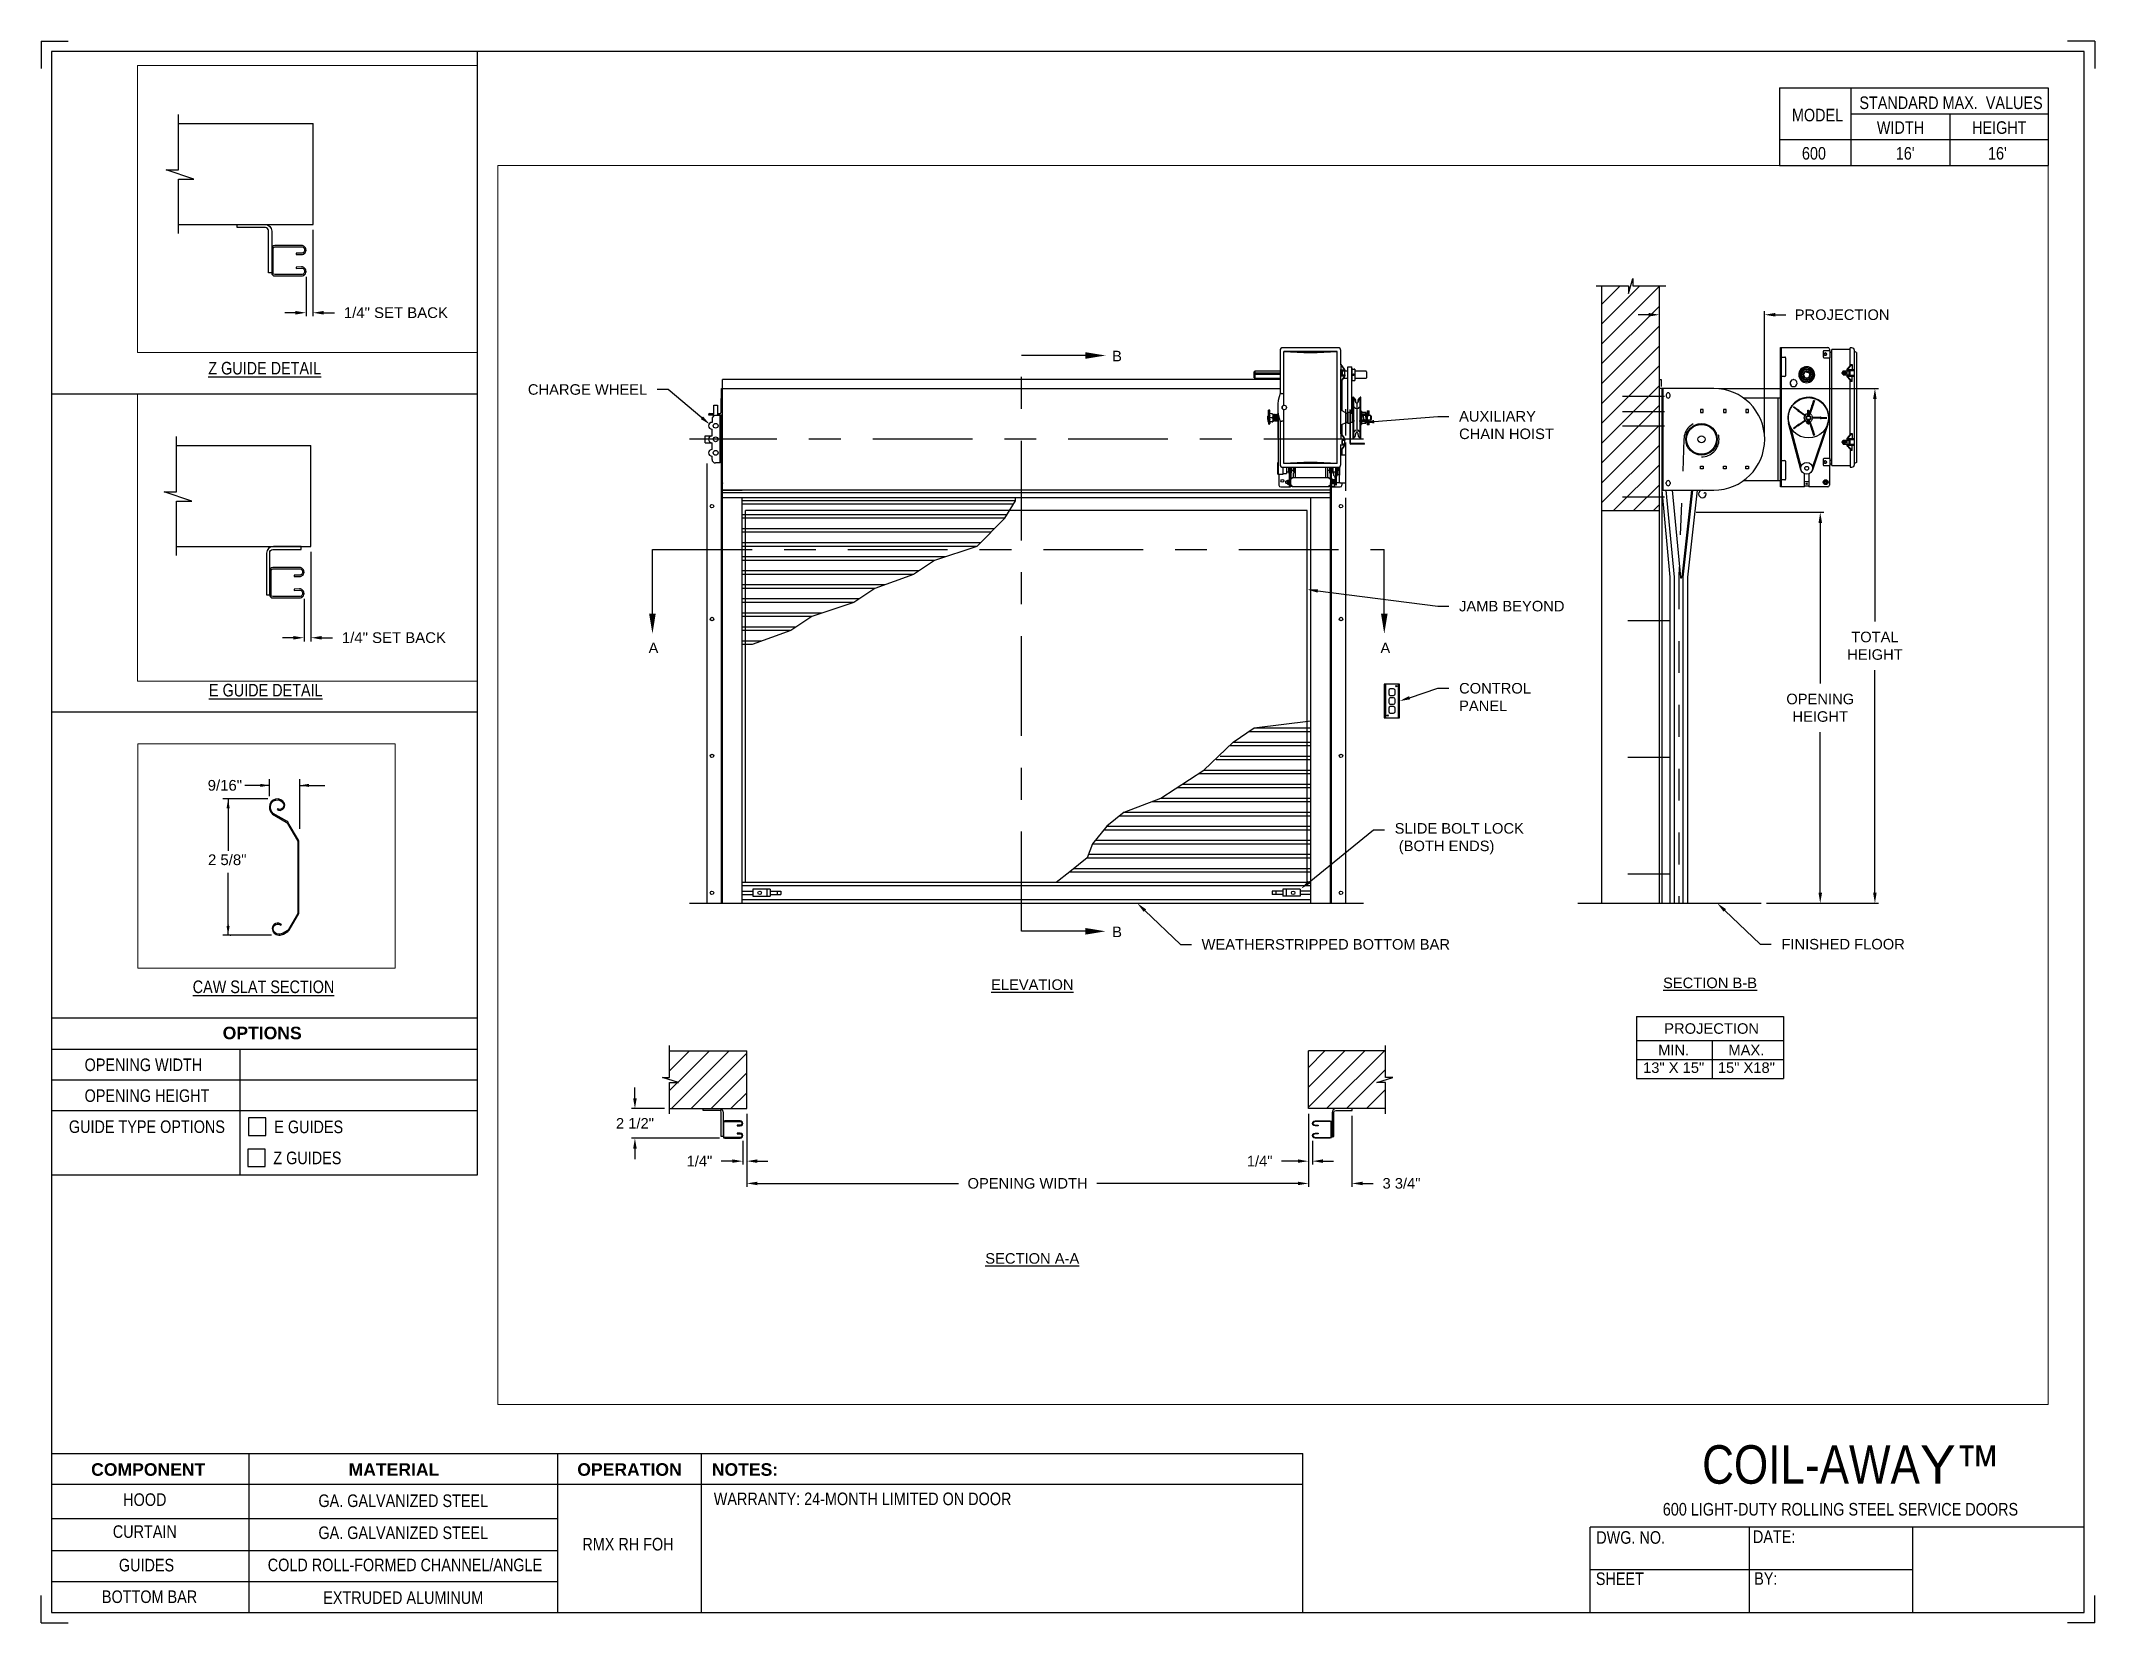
# Paper-space layout '600 RMZ RH FOH' of a CAD drawing. Header units: inches. Extents: x 0.1 to 10.9, y 0.1 to 8.4.
# The model-space entities are those that its viewports show. They can reach past a viewport. Long polylines and large blocks are cut down to what shows.
import ezdxf
from ezdxf import colors
from ezdxf.entities.mleader import LeaderData, LeaderLine
from ezdxf.math import Vec2, Vec3

# ---------------------------------------------------------------- set-up
doc = ezdxf.new("R2010")
doc.units = ezdxf.units.IN
doc.header["$LTSCALE"] = 0.25
doc.header["$MEASUREMENT"] = 0
for name, pattern in [('C_SOLID_M', [0]), ('CENTER', [2, 1.25, -0.25, 0.25, -0.25]), ('CENTER2', [1.125, 0.75, -0.125, 0.125, -0.125]), ('HIDDEN', [0.375, 0.25, -0.125])]:
    doc.linetypes.add(name, pattern=pattern)
for name, color, linetype in [('ANNOTATIONS', 1, 'Continuous'), ('DETAILS', 4, 'Continuous'), ('RMZ RH F.O.H.', 7, 'Continuous'), ('SECTION CUTS', 6, 'CENTER'), ('TITLE BLOCK', 7, 'Continuous')]:
    doc.layers.add(name, color=color, linetype=linetype)
doc.styles.add('ARIAL', font='arial.ttf', dxfattribs={"height": 0.09375})
doc.styles.add('CADdetails-DIMENSIONS', font='ARIALN.TTF', dxfattribs={"height": 2.38})
doc.styles.get("Standard").update_dxf_attribs({"font": 'romans.shx'})
doc.dimstyles.new('STANDARD$0', dxfattribs={"dimtxt": 0.09375, "dimasz": 0.09375, "dimexe": 0.03125, "dimexo": 0.046875, "dimgap": 0.09, "dimtad": 0, "dimtih": 1, "dimtoh": 1, "dimdec": 4, "dimzin": 0, "dimdsep": 46, "dimtxsty": 'ARIAL', "dimcen": 0.09, "dimadec": 0, "dimazin": 0, "dimtfac": 1, "dimtdec": 4, "dimtofl": 0, "dimtmove": 0, "dimatfit": 1, "dimfxl": 1, "dimtolj": 1, "dimtzin": 0, "dimarcsym": 0})
pattern_1 = [(45, (5.81535, -39.41292), (-0.08838835, 0.08838835), [])]

psp = doc.layouts.new('600 RMZ RH FOH')

# ---------------------------------------------------------------- texts
at = {"layer": 'TITLE BLOCK', "attachment_point": 2, "style": 'CADdetails-DIMENSIONS'}
for s, width, insert, char_height in [('MODEL', 0.28815, (9.45, 8.068), 0.0664), ('STANDARD MAX.  VALUES', 1.75949, (10.155, 8.133), 0.06641), ('WIDTH', 0.42908, (9.888, 8.002), 0.0664), ('HEIGHT', 0.42908, (10.41, 8.002), 0.0664), ('\\pxqc;600', 0.29952, (9.431, 7.866), 0.0664)]:
    psp.add_mtext_dynamic_manual_height_columns(s, width=width, gutter_width=1.363, heights=[0], dxfattribs=dict(at, insert=insert, char_height=char_height))
at = {"layer": 'TITLE BLOCK', "style": 'CADdetails-DIMENSIONS'}
for s, insert, char_height, width, attachment_point in [("16'", (9.913, 7.866), 0.0664, 1.75949, 2), ("16'", (10.4, 7.866), 0.0664, 1.75949, 2), ('{\\LZ GUIDE DETAIL}', (1.248, 6.731), 0.06641, 1.75949, 2), ('{\\LE GUIDE DETAIL}', (1.254, 5.03), 0.06641, 1.75949, 2), ('{\\LCAW SLAT SECTION}', (1.242, 3.463), 0.06641, 1.75949, 2), ('{\\fArial|b1|i0|c0|p34;OPTIONS}', (1.235, 3.219), 0.06641, 1.75949, 2), ('OPENING WIDTH', (0.297, 3.051), 0.06641, 1.30693, 1), ('OPENING HEIGHT', (0.297, 2.888), 0.06641, 1.30693, 1), ('GUIDE TYPE OPTIONS', (0.214, 2.724), 0.06641, 1.30693, 1), ('E GUIDES ', (1.299, 2.723), 0.0664, 1.23928, 1), ('Z GUIDES', (1.294, 2.559), 0.0664, 1.53035, 1), ('\\A1;\\pxqc;COIL-AWA{\\fArial|b0|i0|c0|p34;Y}™', (10.642, 1.008), 0.20312, 2.03069, 3), ('{\\fArial|b1|i0|c0|p34;COMPONENT}', (0.633, 0.913), 0.06641, 1.75949, 2), ('{\\fArial|b1|i0|c0|p34;MATERIAL}', (1.931, 0.913), 0.06641, 1.75949, 2), ('{\\fArial|b1|i0|c0|p34;OPERATION}', (3.175, 0.913), 0.06641, 1.75949, 2), ('{\\fArial|b1|i0|c0|p34;NOTES:}', (3.785, 0.913), 0.06641, 1.75949, 2), ('HOOD', (0.615, 0.754), 0.0664, 1.75949, 2), ('GA. GALVANIZED STEEL', (1.98, 0.748), 0.06641, 1.75949, 2), ('\\pxql,t2;WARRANTY: 24-MONTH LIMITED ON DOOR', (5.176, 0.758), 0.06641, 3.11182, 2), ('600 {\\fArial|b0|i0|c0|p34;\u200b\u200b\u200b\u200b\u200b\u200b}LIGHT-DUTY ROLLING STEEL SERVICE DOORS{\\fArial|b0|i0|c0|p34;\u200b}', (9.571, 0.703), 0.06641, 2.79915, 2), ('CURTAIN', (0.615, 0.585), 0.0664, 1.75949, 2), ('GA. GALVANIZED STEEL', (1.98, 0.579), 0.06641, 1.75949, 2), ('DWG. NO.', (8.463, 0.554), 0.0664, 1.75949, 2), ('DATE:', (9.221, 0.558), 0.0664, 1.75949, 2), ('\\pxt9;\\P\\PRMX RH FOH', (3.167, 0.74), 0.0664, 1.75949, 2), ('GUIDES', (0.624, 0.408), 0.0664, 1.75949, 2), ('COLD ROLL-FORMED CHANNEL/ANGLE', (1.989, 0.409), 0.06641, 1.75949, 2), ('SHEET', (8.406, 0.336), 0.0664, 1.75949, 2), ('BY:', (9.177, 0.337), 0.0664, 1.75949, 2), ('BOTTOM BAR', (0.64, 0.241), 0.0664, 1.75949, 2), ('EXTRUDED ALUMINUM', (1.98, 0.236), 0.06641, 1.75949, 2)]:
    psp.add_mtext(s, dxfattribs=dict(at, insert=insert, char_height=char_height, width=width, attachment_point=attachment_point))

msp = doc.modelspace()

# ---------------------------------------------------------------- texts
at = {"layer": 'ANNOTATIONS', "style": 'ARIAL'}
msp.add_text('2 5/8"', height=0.09375, dxfattribs=at).set_placement((195.41301, 216.35869))
at = {"layer": 'ANNOTATIONS', "char_height": 0.09375, "attachment_point": 2, "style": 'ARIAL'}
for s, insert, width in [('{\\LELEVATION}', (204.3897, 219.50166), 3.0834986), ('{\\LSECTION B-B}', (210.42381, 219.51762), 1.3823677), ('{\\LSECTION A-A}', (204.3897, 217.06383), 1.3823677)]:
    msp.add_mtext(s, dxfattribs=dict(at, insert=insert, width=width))
for s, width, insert in [('PROJECTION ', 1.7594917, (210.43808, 219.11096)), ('MIN.\\P13" X 15" ', 0.6711642, (210.09996, 218.91897)), ('MAX.\\P15" X18"', 0.6567117, (210.74739, 218.91897))]:
    msp.add_mtext_dynamic_manual_height_columns(s, width=width, gutter_width=1.36268, heights=[0], dxfattribs=dict(at, insert=insert))
at = {"layer": 'ANNOTATIONS', "insert": (195.56108, 217.05782), "char_height": 0.09375, "attachment_point": 5, "style": 'ARIAL'}
msp.add_mtext('9/16"', dxfattribs=at)
at = {"layer": 'SECTION CUTS', "style": 'ARIAL'}
for s, p in [('B', (205.10068, 225.00552)), ('A', (200.97335, 222.40667)), ('A', (207.48931, 222.40667)), ('B', (205.10068, 219.87815))]:
    msp.add_text(s, height=0.09375, dxfattribs=at).set_placement(p)

# ---------------------------------------------------------------- blocks, each defined once
blk = doc.blocks.new('*D39')
at = {"layer": 'ANNOTATIONS', "color": 0, "lineweight": -2, "transparency": 16777216}
for p, q in [((209.973, 224.695), (209.973, 225.451)), ((210.91, 224.358), (210.91, 225.451)), ((209.879, 225.42), (209.785, 225.42)), ((211.004, 225.42), (211.098, 225.42))]:
    blk.add_line(p, q, dxfattribs=at)
at = {"layer": 'ANNOTATIONS', "color": 0, "transparency": 16777216}
for points in [[(209.879, 225.436), (209.879, 225.404), (209.973, 225.42)], [(211.004, 225.436), (211.004, 225.404), (210.91, 225.42)]]:
    blk.add_solid(points, dxfattribs=at)
at = {"layer": 'defpoints', "color": 0, "transparency": 16777216}
for p in [(210.91, 225.42), (209.973, 224.648), (210.91, 224.311)]:
    blk.add_point(p, dxfattribs=at)
at = {"layer": 'ANNOTATIONS', "color": 0, "transparency": 16777216, "insert": (211.6, 225.42), "char_height": 0.09375, "attachment_point": 5, "style": 'ARIAL'}
blk.add_mtext('\\A1;PROJECTION', dxfattribs=at)
blk = doc.blocks.new('*D40')
at = {"layer": 'ANNOTATIONS', "color": 0, "lineweight": -2, "transparency": 16777216}
for p, q in [((210.301, 223.661), (211.436, 223.661)), ((211.405, 223.567), (211.405, 222.137)), ((211.405, 220.273), (211.405, 221.703)), ((210.926, 220.179), (211.436, 220.179))]:
    blk.add_line(p, q, dxfattribs=at)
at = {"layer": 'ANNOTATIONS', "color": 0, "transparency": 16777216}
for points in [[(211.39, 223.567), (211.421, 223.567), (211.405, 223.661)], [(211.39, 220.273), (211.421, 220.273), (211.405, 220.179)]]:
    blk.add_solid(points, dxfattribs=at)
at = {"layer": 'defpoints', "color": 0, "transparency": 16777216}
for p in [(210.254, 223.661), (210.879, 220.179), (211.405, 220.179)]:
    blk.add_point(p, dxfattribs=at)
at = {"layer": 'ANNOTATIONS', "color": 0, "transparency": 16777216, "insert": (211.405, 221.92), "char_height": 0.09375, "attachment_point": 5, "style": 'ARIAL'}
blk.add_mtext('\\A1;OPENING\\PHEIGHT', dxfattribs=at)
blk = doc.blocks.new('*D41')
at = {"layer": 'ANNOTATIONS', "color": 0, "lineweight": -2, "transparency": 16777216}
for p, q in [((210.504, 224.764), (211.923, 224.764)), ((211.892, 224.67), (211.892, 222.689)), ((211.892, 220.273), (211.892, 222.254)), ((210.926, 220.179), (211.923, 220.179))]:
    blk.add_line(p, q, dxfattribs=at)
at = {"layer": 'ANNOTATIONS', "color": 0, "transparency": 16777216}
for points in [[(211.876, 224.67), (211.907, 224.67), (211.892, 224.764)], [(211.876, 220.273), (211.907, 220.273), (211.892, 220.179)]]:
    blk.add_solid(points, dxfattribs=at)
at = {"layer": 'defpoints', "color": 0, "transparency": 16777216}
for p in [(210.457, 224.764), (210.879, 220.179), (211.892, 220.179)]:
    blk.add_point(p, dxfattribs=at)
at = {"layer": 'ANNOTATIONS', "color": 0, "transparency": 16777216, "insert": (211.892, 222.472), "char_height": 0.0938, "attachment_point": 5, "style": 'ARIAL'}
blk.add_mtext('\\A1;TOTAL \\PHEIGHT', dxfattribs=at)
blk = doc.blocks.new('*D42')
at = {"layer": 'ANNOTATIONS', "color": 0, "lineweight": -2, "transparency": 16777216}
for p, q in [((201.848, 218.304), (201.848, 217.653)), ((206.848, 218.304), (206.848, 217.653)), ((201.942, 217.685), (203.732, 217.685)), ((206.754, 217.685), (204.964, 217.685))]:
    blk.add_line(p, q, dxfattribs=at)
at = {"layer": 'ANNOTATIONS', "color": 0, "transparency": 16777216}
for points in [[(201.942, 217.7), (201.942, 217.669), (201.848, 217.685)], [(206.754, 217.7), (206.754, 217.669), (206.848, 217.685)]]:
    blk.add_solid(points, dxfattribs=at)
at = {"layer": 'defpoints', "color": 0, "transparency": 16777216}
for p in [(201.848, 218.351), (206.848, 218.351), (206.848, 217.685)]:
    blk.add_point(p, dxfattribs=at)
at = {"layer": 'ANNOTATIONS', "color": 0, "transparency": 16777216, "insert": (204.348, 217.685), "char_height": 0.09375, "attachment_point": 5, "style": 'ARIAL'}
blk.add_mtext('\\A1;OPENING WIDTH', dxfattribs=at)
blk = doc.blocks.new('*D43')
at = {"layer": 'ANNOTATIONS', "color": 0, "lineweight": -2, "transparency": 16777216}
for p, q in [((206.848, 218.304), (206.848, 217.653)), ((207.236, 218.288), (207.236, 217.653)), ((206.754, 217.685), (206.66, 217.685)), ((207.33, 217.685), (207.424, 217.685))]:
    blk.add_line(p, q, dxfattribs=at)
at = {"layer": 'ANNOTATIONS', "color": 0, "transparency": 16777216}
for points in [[(206.754, 217.7), (206.754, 217.669), (206.848, 217.685)], [(207.33, 217.7), (207.33, 217.669), (207.236, 217.685)]]:
    blk.add_solid(points, dxfattribs=at)
at = {"layer": 'defpoints', "color": 0, "transparency": 16777216}
for p in [(206.848, 218.351), (207.236, 218.335), (207.236, 217.685)]:
    blk.add_point(p, dxfattribs=at)
at = {"layer": 'ANNOTATIONS', "color": 0, "transparency": 16777216, "insert": (207.677, 217.685), "char_height": 0.0938, "attachment_point": 5, "style": 'ARIAL'}
blk.add_mtext('\\A1;3 3/4"', dxfattribs=at)
blk = doc.blocks.new('*D44')
at = {"layer": 'ANNOTATIONS', "color": 0, "lineweight": -2, "transparency": 16777216}
for p, q in [((200.852, 218.444), (200.852, 218.538)), ((201.114, 218.351), (200.821, 218.351)), ((201.606, 218.087), (200.821, 218.087)), ((200.852, 217.993), (200.852, 217.9))]:
    blk.add_line(p, q, dxfattribs=at)
at = {"layer": 'ANNOTATIONS', "color": 0, "transparency": 16777216}
for points in [[(200.836, 218.444), (200.868, 218.444), (200.852, 218.351)], [(200.836, 217.993), (200.868, 217.993), (200.852, 218.087)]]:
    blk.add_solid(points, dxfattribs=at)
at = {"layer": 'defpoints', "color": 0, "transparency": 16777216}
for p in [(201.16, 218.351), (200.852, 218.087), (201.653, 218.087)]:
    blk.add_point(p, dxfattribs=at)
at = {"layer": 'ANNOTATIONS', "color": 0, "transparency": 16777216, "insert": (200.852, 218.219), "char_height": 0.0938, "attachment_point": 5, "style": 'ARIAL'}
blk.add_mtext('\\A1;2 1/2"', dxfattribs=at)
blk = doc.blocks.new('*D45')
at = {"layer": 'ANNOTATIONS', "color": 0, "lineweight": -2, "transparency": 16777216}
for p, q in [((201.848, 218.304), (201.848, 217.852)), ((201.812, 218.063), (201.812, 217.852)), ((201.718, 217.883), (201.62, 217.883)), ((201.942, 217.883), (202.035, 217.883))]:
    blk.add_line(p, q, dxfattribs=at)
at = {"layer": 'ANNOTATIONS', "color": 0, "transparency": 16777216}
for points in [[(201.718, 217.899), (201.718, 217.868), (201.812, 217.883)], [(201.942, 217.899), (201.942, 217.868), (201.848, 217.883)]]:
    blk.add_solid(points, dxfattribs=at)
at = {"layer": 'defpoints', "color": 0, "transparency": 16777216}
for p in [(201.848, 218.351), (201.812, 218.11), (201.812, 217.883)]:
    blk.add_point(p, dxfattribs=at)
at = {"layer": 'ANNOTATIONS', "color": 0, "transparency": 16777216, "insert": (201.426, 217.883), "char_height": 0.0938, "attachment_point": 5, "style": 'ARIAL'}
blk.add_mtext('\\A1;1/4"', dxfattribs=at)
blk = doc.blocks.new('*D46')
at = {"layer": 'ANNOTATIONS', "color": 0, "lineweight": -2, "transparency": 16777216}
for p, q in [((206.848, 218.304), (206.848, 217.852)), ((206.884, 218.063), (206.884, 217.852)), ((206.754, 217.883), (206.608, 217.883)), ((206.977, 217.883), (207.071, 217.883))]:
    blk.add_line(p, q, dxfattribs=at)
at = {"layer": 'ANNOTATIONS', "color": 0, "transparency": 16777216}
for points in [[(206.754, 217.899), (206.754, 217.868), (206.848, 217.883)], [(206.977, 217.899), (206.977, 217.868), (206.884, 217.883)]]:
    blk.add_solid(points, dxfattribs=at)
at = {"layer": 'defpoints', "color": 0, "transparency": 16777216}
for p in [(206.848, 218.351), (206.884, 218.11), (206.884, 217.883)]:
    blk.add_point(p, dxfattribs=at)
at = {"layer": 'ANNOTATIONS', "color": 0, "transparency": 16777216, "insert": (206.414, 217.883), "char_height": 0.0938, "attachment_point": 5, "style": 'ARIAL'}
blk.add_mtext('\\A1;1/4"', dxfattribs=at)
blk = doc.blocks.new('*D47')
at = {"layer": 'ANNOTATIONS', "color": 0, "lineweight": -2, "transparency": 16777216}
for p, q in [((196.307, 218.88), (196.307, 218.094)), ((196.246, 218.468), (196.246, 218.094)), ((196.152, 218.126), (196.058, 218.126)), ((196.401, 218.126), (196.495, 218.126))]:
    blk.add_line(p, q, dxfattribs=at)
at = {"layer": 'ANNOTATIONS', "color": 0, "transparency": 16777216}
for points in [[(196.152, 218.141), (196.152, 218.11), (196.246, 218.126)], [(196.401, 218.141), (196.401, 218.11), (196.307, 218.126)]]:
    blk.add_solid(points, dxfattribs=at)
at = {"layer": 'defpoints', "color": 0, "transparency": 16777216}
for p in [(196.307, 218.927), (196.246, 218.515), (196.246, 218.126)]:
    blk.add_point(p, dxfattribs=at)
at = {"layer": 'ANNOTATIONS', "color": 0, "transparency": 16777216, "insert": (197.034, 218.126), "char_height": 0.09375, "attachment_point": 5, "style": 'ARIAL'}
blk.add_mtext('\\A1;1/4" SET BACK', dxfattribs=at)
blk = doc.blocks.new('*D48')
at = {"layer": 'ANNOTATIONS', "color": 0, "lineweight": -2, "transparency": 16777216}
for p, q in [((196.158, 221.762), (196.158, 221.003)), ((196.097, 221.35), (196.097, 221.003)), ((196.003, 221.034), (195.91, 221.034)), ((196.252, 221.034), (196.346, 221.034))]:
    blk.add_line(p, q, dxfattribs=at)
at = {"layer": 'ANNOTATIONS', "color": 0, "transparency": 16777216}
for points in [[(196.003, 221.05), (196.003, 221.018), (196.097, 221.034)], [(196.252, 221.05), (196.252, 221.018), (196.158, 221.034)]]:
    blk.add_solid(points, dxfattribs=at)
at = {"layer": 'defpoints', "color": 0, "transparency": 16777216}
for p in [(196.158, 221.809), (196.097, 221.397), (196.097, 221.034)]:
    blk.add_point(p, dxfattribs=at)
at = {"layer": 'ANNOTATIONS', "color": 0, "transparency": 16777216, "insert": (196.885, 221.034), "char_height": 0.09375, "attachment_point": 5, "style": 'ARIAL'}
blk.add_mtext('\\A1;1/4" SET BACK', dxfattribs=at)

# ---------------------------------------------------------------- dimensions: what is measured, and where the dimension line sits
at = {"layer": 'ANNOTATIONS'}
for base, p1, p2, text, picture, middle in [((210.91044, 225.42008), (209.97294, 224.64831), (210.91044, 224.311), 'PROJECTION', '*D39', (211.59955, 225.42008)), ((206.88364, 217.8833), (206.84794, 218.35064), (206.88364, 218.11035), '1/4"', '*D46', (206.41399, 217.8833)), ((207.23636, 217.68453), (206.84794, 218.35064), (207.23636, 218.33501), '3 3/4"', '*D43', (207.67693, 217.68453))]:
    dim = msp.add_linear_dim(base=base, p1=p1, p2=p2, text=text, dimstyle='STANDARD$0', dxfattribs=at)
    dim.commit()
    dim.dimension.update_dxf_attribs({"geometry": picture, "text_midpoint": middle, "dimtype": 160})
for base, p1, text, picture, middle in [((211.89176, 220.17918), (210.45731, 224.76412), 'TOTAL \\PHEIGHT', '*D41', (211.89176, 222.47165)), ((211.40518, 220.17918), (210.25419, 223.66092), 'OPENING\\PHEIGHT', '*D40', (211.40518, 221.92005))]:
    dim = msp.add_linear_dim(base=base, p1=p1, p2=(210.87919, 220.17918), angle=90, text=text, dimstyle='STANDARD$0', dxfattribs=at)
    dim.commit()
    dim.dimension.update_dxf_attribs({"geometry": picture, "text_midpoint": middle})
for base, p1, p2, angle, text, picture, middle in [((196.09711, 221.03412), (196.15831, 221.80859), (196.09711, 221.39661), 180, '1/4" SET BACK', '*D48', (196.8849, 221.03412)), ((196.24593, 218.12561), (196.30713, 218.92686), (196.24593, 218.51488), 180, '1/4" SET BACK', '*D47', (197.03371, 218.12561)), ((200.85199, 218.08716), (201.16044, 218.35064), (201.65273, 218.08716), 90, '2 1/2"', '*D44', (200.85199, 218.2189)), ((201.81224, 217.8833), (201.84794, 218.35064), (201.81224, 218.11035), 180, '1/4"', '*D45', (201.42605, 217.8833))]:
    dim = msp.add_linear_dim(base=base, p1=p1, p2=p2, angle=angle, text=text, dimstyle='STANDARD$0', dxfattribs=at)
    dim.commit()
    dim.dimension.update_dxf_attribs({"geometry": picture, "text_midpoint": middle, "dimtype": 160})
dim = msp.add_linear_dim(base=(206.84794, 217.68453), p1=(201.84794, 218.35064), p2=(206.84794, 218.35064), text='OPENING WIDTH', dimstyle='STANDARD$0', dxfattribs=at)
dim.commit()
dim.dimension.update_dxf_attribs({"geometry": '*D42', "text_midpoint": (204.34794, 217.68453)})

# ---------------------------------------------------------------- hatches: boundary and pattern name
at = {"layer": 'RMZ RH F.O.H.', "linetype": 'Continuous'}
h = msp.add_hatch(dxfattribs=at)
h.set_pattern_fill('ANSI31', color=256, style=0)
h.set_pattern_definition([(45, (5.81535, -38.94108), (-0.088388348, 0.088388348), [])])
h.paths.add_polyline_path([(209.97294, 224.94294), (209.97294, 225.67753), (209.73645, 225.67753), (209.73645, 225.74219), (209.69803, 225.60883), (209.69803, 225.67753), (209.45731, 225.67753), (209.45731, 225.12723)])
h.paths.add_polyline_path([(209.45731, 225.12723), (209.45731, 223.67581), (209.97294, 223.67581), (209.97294, 224.92918), (209.97294, 224.94294)])
at = {"layer": 'RMZ RH F.O.H.'}
h = msp.add_hatch(dxfattribs=at)
h.set_pattern_fill('ANSI31', color=256, style=0)
h.set_pattern_definition(pattern_1)
h.paths.add_polyline_path([(201.84794, 218.86626), (201.16044, 218.86626), (201.16044, 218.62906), (201.09634, 218.62906), (201.23841, 218.58215), (201.16044, 218.58215), (201.16044, 218.35064), (201.84794, 218.35064), (201.84794, 218.51314)])
h = msp.add_hatch(dxfattribs=at)
h.set_pattern_fill('ANSI31', color=256, style=0)
h.set_pattern_definition(pattern_1)
h.paths.add_polyline_path([(207.59954, 218.62906), (207.53544, 218.62906), (207.53544, 218.86626), (206.84794, 218.86626), (206.84794, 218.35064), (206.86611, 218.35064), (207.53544, 218.35064), (207.53544, 218.58215), (207.45747, 218.58215)])

# ---------------------------------------------------------------- linework, layer by layer
at = {"layer": 'ANNOTATIONS'}
for p, q in [((209.76939, 219.17039), (209.76939, 218.61902)), ((209.76939, 219.17039), (211.07716, 219.17039)), ((211.07716, 219.17039), (211.07716, 218.61902)), ((209.76939, 218.95892), (211.07716, 218.95892)), ((210.44225, 218.95892), (210.44225, 218.61902)), ((209.76939, 218.78897), (211.07716, 218.78897)), ((209.76939, 218.61902), (211.07716, 218.61902)), ((195.95322, 217.05782), (195.73495, 217.05782)), ((195.95322, 216.96265), (195.95322, 217.11239)), ((196.21791, 216.67681), (196.21791, 217.11239)), ((196.21791, 217.05782), (196.43618, 217.05782)), ((195.93746, 216.93861), (195.54458, 216.93861)), ((195.58937, 216.93861), (195.58937, 216.48528)), ((195.58937, 215.74436), (195.58937, 216.29043)), ((195.9702, 215.74436), (195.54458, 215.74436))]:
    msp.add_line(p, q, dxfattribs=at)
for p in [(195.58937, 215.83109), (195.61006, 215.74436)]:
    msp.add_point(p, dxfattribs=at)
for points in [[(195.87136, 217.04418), (195.87136, 217.07147), (195.95322, 217.05782)], [(196.29977, 217.07147), (196.29977, 217.04418), (196.21791, 217.05782)], [(195.60301, 216.85675), (195.57572, 216.85675), (195.58937, 216.93861)], [(195.60301, 215.82623), (195.57572, 215.82623), (195.58937, 215.74436)]]:
    msp.add_solid(points, dxfattribs=at)
at = {"layer": 'DETAILS', "linetype": 'Continuous'}
for p, q in [((194.97958, 222.28595), (194.97958, 222.77301)), ((195.11325, 222.20554), (194.86967, 222.28595)), ((194.86967, 222.28595), (194.97958, 222.28595)), ((194.97958, 221.72822), (194.97958, 222.20554)), ((194.97958, 222.20554), (195.11325, 222.20554)), ((195.1284, 219.40422), (195.1284, 219.89128)), ((195.26207, 219.32381), (195.01849, 219.40422)), ((195.01849, 219.40422), (195.1284, 219.40422)), ((195.1284, 218.84649), (195.1284, 219.32381)), ((195.1284, 219.32381), (195.26207, 219.32381))]:
    msp.add_line(p, q, dxfattribs=at)
at = {"layer": 'DETAILS'}
for p, q in [((194.97958, 222.69264), (196.15831, 222.69264)), ((196.15831, 221.80859), (196.15831, 222.69264)), ((194.97958, 221.80859), (196.15831, 221.80859)), ((195.1284, 219.81091), (196.30713, 219.81091)), ((196.30713, 218.92686), (196.30713, 219.81091)), ((195.1284, 218.92686), (196.30713, 218.92686))]:
    msp.add_line(p, q, dxfattribs=at)
at = {"layer": 'DETAILS', "linetype": 'Continuous'}
for points in [[(195.7961, 221.74839), (195.7961, 221.38364), (195.76874, 221.38364), (195.76874, 221.75371, 0.39964715), (195.74122, 221.7818), (195.49235, 221.7818), (195.49235, 221.80859), (195.7359, 221.80859, -0.41421356)], [(195.91755, 218.86666), (195.91755, 218.50191), (195.94492, 218.50191), (195.94492, 218.87198, -0.39964715), (195.97244, 218.90007), (196.2213, 218.90007), (196.2213, 218.92686), (195.97775, 218.92686, 0.41421356)], [(196.07515, 216.89521, -0.71328938), (196.02321, 216.8527), (196.01876, 216.84549, 0.71868244), (196.08287, 216.8987, 0.80739118), (195.95125, 216.87032, 0.20132045), (195.97838, 216.80565), (196.09823, 216.73646, -0.1316525), (196.11117, 216.72352), (196.19721, 216.57449, -0.1316525), (196.20195, 216.55682), (196.20195, 215.94731, -0.1316525), (196.19721, 215.92964), (196.11949, 215.79502, -0.1316525), (196.10655, 215.78208), (196.0709, 215.7615, -0.11769246), (196.03462, 215.75284, -0.41421356), (195.98464, 215.80281, -0.66840395), (196.05218, 215.83077), (196.05818, 215.83675, 0.66840395), (195.97617, 215.80281, 0.41421356), (196.03462, 215.74436, 0.11837417), (196.07494, 215.75405), (196.11275, 215.77588, 0.1316525), (196.12569, 215.78881), (196.20569, 215.92737, 0.1316525), (196.21042, 215.94504), (196.21042, 216.55909, 0.1316525), (196.20569, 216.57676), (196.11737, 216.72973, 0.1316525), (196.10443, 216.74266), (195.98358, 216.81244, -0.19799872), (195.95972, 216.87032, -0.80739118)]]:
    msp.add_lwpolyline(points, format="xyb", close=True, dxfattribs=at)
for points in [[(195.7961, 221.38437, 0.41421356), (195.82362, 221.35685), (196.05664, 221.35685, 1.01792855), (196.05664, 221.43637), (196.01115, 221.43478), (196.01115, 221.42265), (196.05664, 221.42424, -1.0258964), (196.05664, 221.36898), (195.82371, 221.36898, -0.41421356), (195.80823, 221.38446), (195.80823, 221.59585, -0.41421356), (195.82371, 221.61133), (196.05664, 221.61133, -1.03553031), (196.05612, 221.55608), (196.01115, 221.55765), (196.01115, 221.54553), (196.05664, 221.54394, 1.01792855), (196.05664, 221.62345), (195.82362, 221.62345, 0.41421356), (195.7961, 221.59593)], [(195.94492, 218.50264, 0.41421356), (195.97244, 218.47512), (196.20546, 218.47512, 1.01792855), (196.20546, 218.55464), (196.15997, 218.55305), (196.15997, 218.54092), (196.20546, 218.54251, -1.0258964), (196.20546, 218.48725), (195.97252, 218.48725, -0.41421356), (195.95704, 218.50273), (195.95704, 218.71412, -0.41421356), (195.97252, 218.7296), (196.20546, 218.7296, -1.03553031), (196.20494, 218.67435), (196.15997, 218.67593), (196.15997, 218.6638), (196.20546, 218.66221, 1.01792855), (196.20546, 218.74172), (195.97244, 218.74172, 0.41421356), (195.94492, 218.7142)]]:
    msp.add_lwpolyline(points, format="xyb", dxfattribs=at)
at = {"layer": 'RMZ RH F.O.H.', "linetype": 'Continuous'}
for p, q in [((209.41093, 225.67753), (209.69803, 225.67753)), ((209.45731, 225.67753), (209.45731, 220.17918)), ((209.69803, 225.60883), (209.73645, 225.74219)), ((209.69803, 225.67753), (209.69803, 225.60883)), ((209.73645, 225.74219), (209.73645, 225.67753)), ((209.73645, 225.67753), (210.03164, 225.67753)), ((209.97294, 220.17918), (209.97294, 225.67753)), ((206.59624, 225.10188), (206.59624, 224.71919)), ((207.11254, 225.126), (206.62036, 225.126)), ((206.62817, 224.61515), (206.62817, 225.09407)), ((207.10473, 225.09407), (206.62817, 225.09407)), ((207.10473, 224.09407), (207.10473, 225.09407)), ((207.13666, 224.97688), (207.13666, 225.10188)), ((211.05013, 223.88672), (211.05013, 225.1289)), ((211.05013, 225.1289), (211.472, 225.1289)), ((211.0576, 225.1289), (211.0576, 223.88672)), ((211.43169, 225.0939), (211.43169, 225.0439)), ((211.49419, 225.10015), (211.43794, 225.10015)), ((211.48763, 225.11328), (211.48763, 225.10015)), ((211.49419, 225.03765), (211.49419, 225.10015)), ((211.49419, 225.08647), (211.50591, 225.08647)), ((211.50591, 225.10579), (211.50591, 224.08235)), ((211.67137, 225.1114), (211.51152, 225.1114)), ((211.67137, 224.96887), (211.67137, 225.126)), ((211.6874, 225.12572), (211.67137, 225.126)), ((211.71043, 224.08585), (211.71043, 225.10229)), ((211.72871, 225.08352), (211.71043, 225.09407)), ((211.72871, 225.08352), (211.72871, 224.10462)), ((206.3702, 224.91699), (206.36645, 224.91324)), ((206.36645, 224.8583), (206.36645, 224.91324)), ((206.3702, 224.90208), (206.36645, 224.90094)), ((206.59624, 224.91699), (206.3702, 224.91699)), ((206.3702, 224.91699), (206.3702, 224.90208)), ((206.3702, 224.90208), (206.59624, 224.90208)), ((207.13055, 224.93001), (207.17229, 224.93001)), ((207.13055, 224.92108), (207.16789, 224.92071)), ((207.13636, 224.97688), (207.13636, 224.93001)), ((207.13636, 224.97688), (207.13688, 224.97688)), ((207.13666, 224.92081), (207.13638, 224.92095)), ((207.1543, 224.92063), (207.13666, 224.92081)), ((207.13666, 224.88296), (207.13666, 224.92081)), ((207.13666, 224.91985), (207.17385, 224.91985)), ((207.1719, 224.93053), (207.13671, 224.97688)), ((207.13688, 224.97688), (207.16724, 224.93688)), ((207.1466, 224.9136), (207.1466, 224.89017)), ((207.14673, 224.92071), (207.14673, 224.91985)), ((207.14722, 224.9136), (207.14722, 224.89017)), ((207.15591, 224.92063), (207.1543, 224.92063)), ((207.1719, 224.93053), (207.1719, 224.93001)), ((207.17229, 224.93001), (207.17229, 224.91985)), ((207.17385, 224.88392), (207.17385, 224.91985)), ((207.19797, 224.91699), (207.17385, 224.91699)), ((207.24241, 224.93558), (207.23503, 224.93558)), ((207.23503, 224.93558), (207.23503, 224.83597)), ((207.2629, 224.93558), (207.25599, 224.93558)), ((207.2629, 224.93558), (207.2629, 224.83597)), ((207.3627, 224.91699), (207.2629, 224.91699)), ((207.36645, 224.91324), (207.3627, 224.91699)), ((207.36645, 224.91324), (207.36645, 224.8583)), ((211.0576, 225.04297), (211.09075, 225.04297)), ((211.097, 225.03672), (211.097, 224.87734)), ((211.25878, 224.9244), (211.25704, 224.92882)), ((211.2744, 224.93634), (211.25739, 224.92964)), ((211.26429, 224.90961), (211.2654, 224.91046)), ((211.26986, 224.94805), (211.26847, 224.9552)), ((211.2708, 224.91393), (211.27531, 224.9157)), ((211.27338, 224.95615), (211.27477, 224.949)), ((211.27521, 224.93599), (211.27695, 224.93156)), ((211.28303, 224.91696), (211.28144, 224.90937)), ((211.28144, 224.90937), (211.29679, 224.90615)), ((211.2815, 224.90936), (211.2831, 224.91699)), ((211.29679, 224.90615), (211.29838, 224.91374)), ((211.29839, 224.91377), (211.29838, 224.91375)), ((211.30834, 224.90598), (211.31005, 224.90377)), ((211.32313, 224.91149), (211.32755, 224.91324)), ((211.33507, 224.89588), (211.32837, 224.91289)), ((211.43794, 225.03765), (211.49419, 225.03765)), ((211.44703, 225.07873), (211.43996, 225.07619)), ((211.44656, 225.05781), (211.45363, 225.06035)), ((211.48763, 225.03765), (211.48763, 224.13922)), ((211.60065, 224.8972), (211.60065, 224.90657)), ((211.60254, 224.90657), (211.60254, 224.8972)), ((211.60254, 224.90657), (211.6064, 224.90657)), ((211.60827, 224.91985), (211.66077, 224.91985)), ((211.60827, 224.90845), (211.60827, 224.91985)), ((211.61517, 224.9035), (211.61508, 224.89749)), ((211.61548, 224.9035), (211.61517, 224.9035)), ((211.61548, 224.9035), (211.63079, 224.90326)), ((211.6307, 224.89725), (211.63079, 224.90326)), ((211.63765, 224.90508), (211.6389, 224.90597)), ((211.64265, 224.91985), (211.64265, 224.88392)), ((211.6439, 224.91985), (211.6439, 224.92987)), ((211.64658, 224.93959), (211.64391, 224.93783)), ((211.64391, 224.92987), (211.64391, 224.93783)), ((211.67815, 224.97688), (211.64429, 224.93688)), ((211.64846, 224.93053), (211.6877, 224.97688)), ((211.64846, 224.93053), (211.64846, 224.93001)), ((211.70247, 224.93001), (211.64846, 224.93001)), ((211.64952, 224.93001), (211.64952, 224.91985)), ((211.6539, 224.91985), (211.6539, 224.93001)), ((211.70247, 224.92108), (211.66002, 224.92071)), ((211.66077, 224.91985), (211.66077, 224.88392)), ((211.66214, 224.9136), (211.66214, 224.89017)), ((211.67137, 224.88296), (211.67137, 224.92081)), ((211.67815, 224.97688), (211.68809, 224.97688)), ((211.68809, 224.97688), (211.68809, 224.93001)), ((201.62313, 224.76412), (201.63163, 224.76412)), ((201.62313, 224.68235), (201.62313, 224.76412)), ((206.59624, 224.84224), (201.63163, 224.84224)), ((201.63163, 220.17918), (201.63163, 224.84224)), ((201.63163, 224.76412), (206.59624, 224.76412)), ((206.59624, 224.89982), (206.36645, 224.89982)), ((206.36645, 224.88594), (206.3702, 224.88707)), ((206.36645, 224.8583), (206.3702, 224.85455)), ((206.3702, 224.88707), (206.3702, 224.85455)), ((206.59624, 224.88707), (206.3702, 224.88707)), ((206.3702, 224.85455), (206.59624, 224.85455)), ((207.16789, 224.88306), (207.13055, 224.88269)), ((207.17229, 224.87376), (207.13055, 224.87376)), ((207.13632, 224.82688), (207.13632, 224.87376)), ((207.13632, 224.82688), (207.17186, 224.8732)), ((207.13632, 224.82688), (207.13663, 224.82688)), ((207.13638, 224.88282), (207.13666, 224.88296)), ((207.16516, 224.86424), (207.13653, 224.82694)), ((207.13653, 224.82694), (207.13663, 224.82694)), ((207.13663, 224.82694), (207.13659, 224.82688)), ((207.13663, 224.82688), (207.13663, 224.82694)), ((207.13666, 224.88392), (207.17385, 224.88392)), ((207.13666, 224.88296), (207.1543, 224.88313)), ((207.13666, 224.36126), (207.13666, 224.82712)), ((207.14673, 224.84023), (207.14673, 224.56437)), ((207.1543, 224.88313), (207.15591, 224.88313)), ((207.15772, 224.85455), (207.19797, 224.85455)), ((207.16519, 224.86428), (207.16516, 224.86424)), ((207.16516, 224.86424), (207.16519, 224.86424)), ((207.16519, 224.86428), (207.16722, 224.86693)), ((207.16722, 224.86686), (207.16519, 224.86424)), ((207.16519, 224.86424), (207.16519, 224.86428)), ((207.16722, 224.86693), (207.16722, 224.86686)), ((207.17186, 224.8732), (207.17186, 224.87376)), ((207.17229, 224.88392), (207.17229, 224.87376)), ((207.23503, 224.83597), (207.2629, 224.83597)), ((207.25577, 224.88707), (207.24248, 224.88707)), ((207.2629, 224.85455), (207.3627, 224.85455)), ((207.3627, 224.85455), (207.36645, 224.8583)), ((209.97286, 224.84224), (209.98908, 224.84224)), ((210.00419, 224.76412), (209.97294, 224.76412)), ((209.98908, 224.84224), (209.98908, 224.78247)), ((209.9936, 224.76412), (209.9936, 220.17918)), ((211.09075, 224.87109), (211.0576, 224.87109)), ((211.25527, 224.87472), (211.2544, 224.87737)), ((211.31266, 224.89947), (211.31443, 224.89497)), ((211.31406, 224.89592), (211.31518, 224.89173)), ((211.33472, 224.89507), (211.33029, 224.89332)), ((211.6064, 224.8972), (211.60254, 224.8972)), ((211.60827, 224.88392), (211.60827, 224.89532)), ((211.60827, 224.88392), (211.66077, 224.88392)), ((211.61512, 224.9005), (211.63043, 224.90027)), ((211.63043, 224.90027), (211.63075, 224.90026)), ((211.63765, 224.89868), (211.6389, 224.8978)), ((211.6439, 224.8739), (211.6439, 224.88392)), ((211.6439, 224.8739), (211.6439, 224.86594)), ((211.64655, 224.86424), (211.6439, 224.86594)), ((211.64427, 224.86686), (211.64431, 224.86693)), ((211.64427, 224.86686), (211.64431, 224.86686)), ((211.64658, 224.86428), (211.64431, 224.86693)), ((211.64431, 224.86693), (211.64431, 224.86686)), ((211.64431, 224.86686), (211.64658, 224.86424)), ((211.64655, 224.86424), (211.67911, 224.82694)), ((211.64655, 224.86424), (211.64658, 224.86424)), ((211.64658, 224.86424), (211.64658, 224.86428)), ((211.6484, 224.8732), (211.6484, 224.87376)), ((211.6484, 224.87376), (211.70247, 224.87376)), ((211.68882, 224.82688), (211.6484, 224.8732)), ((211.64952, 224.88392), (211.64952, 224.87376)), ((211.6539, 224.87376), (211.6539, 224.88392)), ((211.66002, 224.88306), (211.70247, 224.88269)), ((211.67137, 224.35324), (211.67137, 224.83581)), ((211.67911, 224.82694), (211.67314, 224.82694)), ((211.67314, 224.82694), (211.67319, 224.82688)), ((211.67314, 224.82688), (211.67314, 224.82694)), ((211.68882, 224.82688), (211.67314, 224.82688)), ((211.68882, 224.82688), (211.68882, 224.87376)), ((201.51835, 224.54147), (201.5551, 224.54147)), ((201.58635, 224.54147), (201.60819, 224.54147)), ((201.61991, 224.55318), (201.61991, 224.67428)), ((201.63163, 224.686), (201.63163, 224.686)), ((206.49339, 224.53762), (206.49339, 224.57106)), ((206.50439, 224.57106), (206.49339, 224.57106)), ((206.50439, 224.53762), (206.50439, 224.57106)), ((206.57794, 224.32259), (206.57794, 224.54554)), ((206.59624, 224.71919), (206.59652, 224.71914)), ((206.62818, 224.61509), (206.62817, 224.61515)), ((206.62817, 224.57299), (206.62818, 224.57306)), ((206.62817, 224.09407), (206.62817, 224.57299)), ((207.18859, 224.54356), (207.13666, 224.56937)), ((207.19559, 224.54184), (207.19289, 224.54189)), ((207.19559, 224.54184), (207.19559, 224.46309)), ((207.19845, 224.54934), (207.19657, 224.54747)), ((207.19657, 224.45747), (207.19657, 224.54747)), ((207.21595, 224.54934), (207.19845, 224.54934)), ((207.19845, 224.54934), (207.19845, 224.45559)), ((207.22113, 224.57309), (207.21595, 224.57309)), ((207.21595, 224.57309), (207.21595, 224.27922)), ((207.22113, 224.57309), (207.22113, 224.27922)), ((207.24157, 224.54143), (207.22113, 224.54143)), ((207.24345, 224.53956), (207.24157, 224.54143)), ((207.24157, 224.4635), (207.24157, 224.54143)), ((207.24428, 224.54415), (207.24345, 224.54332)), ((207.24345, 224.46162), (207.24345, 224.54332)), ((207.24829, 224.68653), (207.24428, 224.68589)), ((207.24428, 224.68589), (207.24428, 224.31904)), ((207.25188, 224.66386), (207.24829, 224.68653)), ((207.24829, 224.68653), (207.24829, 224.3184)), ((207.25566, 224.67451), (207.25299, 224.67451)), ((207.25566, 224.66361), (207.25313, 224.66361)), ((207.25566, 224.59473), (207.25394, 224.59473)), ((207.26665, 224.58577), (207.26665, 224.58579)), ((207.26687, 224.66193), (207.26715, 224.66027)), ((207.27098, 224.63948), (207.26997, 224.64587)), ((207.27776, 224.63226), (207.27224, 224.63717)), ((207.27907, 224.62934), (207.27907, 224.37559)), ((207.2859, 224.63717), (207.28038, 224.63226)), ((207.28818, 224.64589), (207.28716, 224.63948)), ((207.291, 224.66027), (207.29127, 224.66193)), ((207.2915, 224.58581), (207.29148, 224.58574)), ((207.30516, 224.67451), (207.30248, 224.67451)), ((207.30502, 224.66361), (207.30248, 224.66361)), ((207.3042, 224.59473), (207.30248, 224.59473)), ((207.30985, 224.68653), (207.30626, 224.66387)), ((207.31387, 224.68589), (207.30985, 224.68653)), ((207.30985, 224.3184), (207.30985, 224.68653)), ((207.31387, 224.31904), (207.31387, 224.68589)), ((207.32157, 224.56205), (207.31387, 224.56218)), ((207.32157, 224.56205), (207.32157, 224.44288)), ((207.35595, 224.54999), (207.32157, 224.54999)), ((207.35595, 224.54938), (207.32157, 224.54938)), ((207.35595, 224.54767), (207.32157, 224.54767)), ((207.36001, 224.54939), (207.35595, 224.54999)), ((207.35595, 224.54999), (207.35595, 224.53349)), ((207.36001, 224.54939), (207.36001, 224.53408)), ((207.37301, 224.56497), (207.37233, 224.56247)), ((207.37233, 224.56247), (207.37233, 224.44247)), ((207.37881, 224.56247), (207.37233, 224.56247)), ((207.37301, 224.56497), (207.38726, 224.56497)), ((207.37878, 224.56497), (207.37881, 224.56247)), ((207.37881, 224.52038), (207.37881, 224.56247)), ((207.38185, 224.52045), (207.38185, 224.56497)), ((207.38193, 224.56247), (207.38191, 224.56497)), ((207.38795, 224.56247), (207.38193, 224.56247)), ((207.38193, 224.52042), (207.38193, 224.56247)), ((207.38795, 224.56247), (207.38726, 224.56497)), ((207.38795, 224.52197), (207.38795, 224.56247)), ((211.15135, 224.61084), (211.15048, 224.60963)), ((211.20692, 224.56792), (211.16611, 224.59758)), ((211.20604, 224.56758), (211.16631, 224.59645)), ((211.20908, 224.57099), (211.16839, 224.60056)), ((211.16939, 224.6007), (211.20913, 224.57182)), ((211.26449, 224.52511), (211.21415, 224.56168)), ((211.2142, 224.56252), (211.26531, 224.52538)), ((211.21636, 224.56559), (211.26755, 224.5284)), ((211.21724, 224.56593), (211.26758, 224.52936)), ((211.29463, 224.52117), (211.29463, 224.57106)), ((211.29463, 224.57106), (211.30013, 224.57106)), ((211.30013, 224.52197), (211.30013, 224.57106)), ((211.30563, 224.56543), (211.30013, 224.56543)), ((211.30563, 224.56543), (211.30563, 224.52117)), ((211.31065, 224.54336), (211.32988, 224.60253)), ((211.33069, 224.60274), (211.31117, 224.54266)), ((211.31468, 224.54132), (211.31472, 224.54146)), ((211.33427, 224.60164), (211.31472, 224.54146)), ((211.33488, 224.60091), (211.31565, 224.54173)), ((211.33298, 224.61206), (211.34816, 224.65878)), ((211.33358, 224.61134), (211.34917, 224.65932)), ((211.33717, 224.61024), (211.35271, 224.65807)), ((211.35315, 224.65716), (211.33797, 224.61044)), ((211.34917, 224.65932), (211.34924, 224.65958)), ((201.50663, 224.52975), (201.5551, 224.52975)), ((201.50663, 224.52975), (201.50663, 224.52975)), ((201.53836, 224.4918), (201.53836, 224.46167)), ((201.53836, 224.34113), (201.53836, 224.4014)), ((201.60978, 224.52193), (201.56849, 224.52193)), ((201.58635, 224.52975), (201.63163, 224.52975)), ((201.60978, 224.10006), (201.60978, 224.52193)), ((201.62313, 220.17918), (201.62313, 224.52975)), ((206.48983, 224.52165), (206.48639, 224.51822)), ((206.48639, 224.48672), (206.48639, 224.51822)), ((206.48639, 224.48672), (206.48983, 224.48328)), ((206.48983, 224.53681), (206.48983, 224.52006)), ((206.48983, 224.52613), (206.49051, 224.52654)), ((206.49188, 224.5185), (206.48983, 224.52006)), ((206.49051, 224.51355), (206.48983, 224.51314)), ((206.48983, 224.49179), (206.48983, 224.51314)), ((206.48983, 224.49179), (206.49051, 224.49138)), ((206.48983, 224.48487), (206.49188, 224.48643)), ((206.48983, 224.46812), (206.48983, 224.48487)), ((206.49051, 224.47839), (206.48983, 224.4788)), ((206.49014, 224.52032), (206.49014, 224.51351)), ((206.49014, 224.49139), (206.49014, 224.4848)), ((206.49889, 224.52654), (206.49051, 224.52654)), ((206.49051, 224.51355), (206.49889, 224.51355)), ((206.49889, 224.49138), (206.49051, 224.49138)), ((206.49051, 224.47839), (206.49889, 224.47839)), ((206.49889, 224.5185), (206.49188, 224.5185)), ((206.49188, 224.48643), (206.49889, 224.48643)), ((206.49339, 224.46384), (206.49339, 224.46728)), ((206.5267, 224.53762), (206.49451, 224.53762)), ((206.5267, 224.50247), (206.49451, 224.50247)), ((206.5267, 224.46731), (206.49451, 224.46731)), ((206.50439, 224.46384), (206.50439, 224.46731)), ((206.50439, 224.46731), (206.50439, 224.46384)), ((206.53139, 224.53762), (206.53139, 224.46731)), ((206.53317, 224.52197), (206.53139, 224.52197)), ((206.53436, 224.48297), (206.53686, 224.48297)), ((206.54488, 224.52197), (206.54249, 224.52197)), ((206.54607, 224.48297), (206.54857, 224.48297)), ((206.5566, 224.52197), (206.55421, 224.52197)), ((206.55779, 224.48297), (206.56029, 224.48297)), ((206.56832, 224.52197), (206.56593, 224.52197)), ((206.56951, 224.48297), (206.57594, 224.48297)), ((206.57794, 224.53957), (206.57594, 224.53957)), ((206.57594, 224.53957), (206.57594, 224.46536)), ((206.57594, 224.46536), (206.57794, 224.46536)), ((206.5825, 223.99961), (206.5825, 224.51835)), ((206.59624, 224.46895), (206.59652, 224.469)), ((206.59624, 224.46895), (206.59624, 224.08626)), ((207.13636, 224.36126), (207.13636, 224.31438)), ((207.13636, 224.36126), (207.13688, 224.36126)), ((207.18859, 224.46145), (207.13666, 224.43566)), ((207.18859, 224.46137), (207.13666, 224.43556)), ((207.1719, 224.31491), (207.13671, 224.36126)), ((207.13688, 224.36126), (207.16519, 224.32396)), ((207.14673, 224.44056), (207.14673, 224.34828)), ((207.19289, 224.46305), (207.19559, 224.46309)), ((207.19559, 224.53756), (207.19657, 224.53756)), ((207.19657, 224.52197), (207.19559, 224.52197)), ((207.19559, 224.48297), (207.19657, 224.48297)), ((207.19657, 224.45747), (207.19845, 224.45559)), ((207.19845, 224.45559), (207.21595, 224.45559)), ((207.22113, 224.4635), (207.24157, 224.4635)), ((207.24157, 224.4635), (207.24345, 224.46537)), ((207.24345, 224.46162), (207.24428, 224.46078)), ((207.25359, 224.38164), (207.25566, 224.38164)), ((207.25481, 224.47455), (207.2556, 224.47463)), ((207.25561, 224.4747), (207.2565, 224.4747)), ((207.26997, 224.35906), (207.27098, 224.36545)), ((207.27224, 224.36776), (207.27776, 224.37267)), ((207.28038, 224.37267), (207.2859, 224.36776)), ((207.28716, 224.36545), (207.28818, 224.35904)), ((207.30164, 224.4747), (207.30254, 224.4747)), ((207.30248, 224.38164), (207.30455, 224.38164)), ((207.31387, 224.44275), (207.32157, 224.44288)), ((207.32157, 224.53349), (207.35595, 224.53349)), ((207.33187, 224.52197), (207.32157, 224.52197)), ((207.32157, 224.48297), (207.34083, 224.48297)), ((207.35595, 224.47144), (207.32157, 224.47144)), ((207.35595, 224.47083), (207.32157, 224.47083)), ((207.35595, 224.46913), (207.32157, 224.46913)), ((207.32157, 224.45494), (207.35595, 224.45494)), ((207.3319, 224.52723), (207.332, 224.52722)), ((207.35619, 224.52197), (207.33649, 224.52197)), ((207.34525, 224.4777), (207.34539, 224.47771)), ((207.34536, 224.48297), (207.36039, 224.48297)), ((207.35595, 224.53349), (207.36001, 224.53408)), ((207.36001, 224.47085), (207.35595, 224.47144)), ((207.35595, 224.47144), (207.35595, 224.45494)), ((207.35595, 224.45494), (207.36001, 224.45554)), ((207.36001, 224.47085), (207.36001, 224.45554)), ((207.36382, 224.52197), (207.36057, 224.52197)), ((207.36491, 224.48297), (207.36532, 224.48297)), ((207.3679, 224.47759), (207.36849, 224.4777)), ((207.36845, 224.52197), (207.36832, 224.52197)), ((207.37233, 224.52918), (207.36845, 224.52918)), ((207.36845, 224.47575), (207.36845, 224.52918)), ((207.36845, 224.47575), (207.37233, 224.47575)), ((207.37233, 224.44247), (207.37301, 224.43997)), ((207.37233, 224.44247), (207.37881, 224.44247)), ((207.38726, 224.43997), (207.37301, 224.43997)), ((207.37881, 224.44247), (207.37878, 224.43997)), ((207.37881, 224.44247), (207.37881, 224.48455)), ((207.38185, 224.43997), (207.38185, 224.48448)), ((207.38191, 224.43997), (207.38193, 224.44247)), ((207.38193, 224.44247), (207.38193, 224.48451)), ((207.38193, 224.44247), (207.38795, 224.44247)), ((207.38726, 224.43997), (207.38795, 224.44247)), ((207.40451, 224.52197), (207.38795, 224.52197)), ((207.38795, 224.44247), (207.38795, 224.48297)), ((207.38795, 224.48297), (207.40451, 224.48297)), ((207.40826, 224.51822), (207.40451, 224.52197)), ((207.40451, 224.48297), (207.40451, 224.52197)), ((207.40451, 224.48297), (207.40826, 224.48672)), ((207.40826, 224.51822), (207.40826, 224.48672)), ((211.23313, 224.0392), (211.12335, 224.45589)), ((211.23142, 224.05488), (211.12561, 224.45649)), ((211.23397, 224.06913), (211.14275, 224.41536)), ((211.20682, 224.43705), (211.16613, 224.40749)), ((211.16631, 224.40848), (211.20604, 224.43736)), ((211.20907, 224.43405), (211.16826, 224.40439)), ((211.20913, 224.43311), (211.16939, 224.40424)), ((211.21415, 224.44325), (211.26449, 224.47982)), ((211.21421, 224.4423), (211.2654, 224.47949)), ((211.21647, 224.4393), (211.26757, 224.47644)), ((211.26758, 224.47557), (211.21724, 224.439)), ((211.26552, 224.47958), (211.2654, 224.47949)), ((211.26593, 224.51355), (211.27343, 224.52654)), ((211.27343, 224.47839), (211.26593, 224.49138)), ((211.26767, 224.52831), (211.26755, 224.5284)), ((211.2925, 224.46784), (211.29291, 224.46821)), ((211.29263, 224.53762), (211.29463, 224.53762)), ((211.29263, 224.46812), (211.29263, 224.48026)), ((211.29463, 224.47168), (211.29463, 224.48376)), ((211.29911, 224.46731), (211.30114, 224.46731)), ((211.30013, 224.47168), (211.30013, 224.48297)), ((211.30563, 224.53762), (211.30763, 224.53762)), ((211.30563, 224.48376), (211.30563, 224.47168)), ((211.30734, 224.46821), (211.30775, 224.46783)), ((211.30763, 224.46812), (211.30763, 224.48026)), ((211.33079, 224.40216), (211.31177, 224.4607)), ((211.32988, 224.4024), (211.31189, 224.45776)), ((211.33434, 224.40338), (211.31482, 224.46346)), ((211.31565, 224.4632), (211.33488, 224.40402)), ((211.32682, 224.52654), (211.33432, 224.51355)), ((211.33432, 224.49138), (211.32682, 224.47839)), ((211.34816, 224.34615), (211.33298, 224.39287)), ((211.33351, 224.39351), (211.34905, 224.34567)), ((211.47325, 224.44373), (211.33481, 224.03567)), ((211.45108, 224.40464), (211.33605, 224.06559)), ((211.33706, 224.39473), (211.35265, 224.34674)), ((211.47103, 224.44449), (211.3376, 224.05119)), ((211.33797, 224.39449), (211.35315, 224.34777)), ((211.34158, 224.50064), (211.34173, 224.50064)), ((211.405, 224.50064), (211.34173, 224.50064)), ((211.40494, 224.50439), (211.34177, 224.50439)), ((211.34227, 224.50509), (211.40449, 224.50509)), ((211.40449, 224.49984), (211.34227, 224.49984)), ((211.41401, 224.5043), (211.46446, 224.5043)), ((211.41407, 224.50054), (211.46436, 224.50054)), ((211.41451, 224.50509), (211.46363, 224.50509)), ((211.46363, 224.49984), (211.41451, 224.49984)), ((211.67815, 224.36126), (211.64429, 224.32126)), ((211.64846, 224.31491), (211.6877, 224.36126)), ((211.67815, 224.36126), (211.68809, 224.36126)), ((211.68809, 224.36126), (211.68809, 224.31438)), ((201.47809, 224.27975), (201.47809, 224.34225)), ((201.47809, 224.34225), (201.53836, 224.34225)), ((201.47809, 224.27975), (201.53836, 224.27975)), ((201.53836, 224.22059), (201.53836, 224.28086)), ((201.60978, 224.34225), (201.62313, 224.34225)), ((201.60978, 224.27975), (201.62313, 224.27975)), ((206.57794, 224.32259), (206.5825, 224.32259)), ((207.13055, 224.31438), (207.17229, 224.31438)), ((207.17229, 224.25813), (207.13055, 224.25813)), ((207.13632, 224.21126), (207.13632, 224.25813)), ((207.13632, 224.21126), (207.17186, 224.25757)), ((207.13632, 224.21126), (207.13663, 224.21126)), ((207.16516, 224.24862), (207.13653, 224.21132)), ((207.13653, 224.21132), (207.13663, 224.21132)), ((207.13663, 224.21132), (207.13659, 224.21126)), ((207.13663, 224.21126), (207.13663, 224.21132)), ((207.13666, 224.08626), (207.13666, 224.21149)), ((207.1466, 224.29798), (207.1466, 224.27454)), ((207.14673, 224.2246), (207.14673, 224.16992)), ((207.14722, 224.29798), (207.14722, 224.27454)), ((207.15201, 224.30423), (207.17385, 224.30423)), ((207.17385, 224.26829), (207.15201, 224.26829)), ((207.16519, 224.24866), (207.16516, 224.24862)), ((207.16516, 224.24862), (207.16519, 224.24862)), ((207.16519, 224.24866), (207.16722, 224.25131)), ((207.16722, 224.25124), (207.16519, 224.24862)), ((207.16519, 224.24862), (207.16519, 224.24866)), ((207.16722, 224.25131), (207.16722, 224.25124)), ((207.17186, 224.25757), (207.17186, 224.25813)), ((207.1719, 224.31491), (207.1719, 224.31438)), ((207.17229, 224.31438), (207.17229, 224.30423)), ((207.17229, 224.26829), (207.17229, 224.25813)), ((207.17385, 224.26829), (207.17385, 224.30423)), ((207.34876, 224.27328), (207.22707, 224.27328)), ((207.34876, 224.26809), (207.22707, 224.26809)), ((207.24428, 224.31904), (207.24829, 224.3184)), ((207.24829, 224.3184), (207.24996, 224.32893)), ((207.25299, 224.33042), (207.25566, 224.33042)), ((207.26687, 224.343), (207.26715, 224.34466)), ((207.28845, 224.35908), (207.28845, 224.35904)), ((207.291, 224.34466), (207.29127, 224.343)), ((207.30248, 224.33042), (207.30516, 224.33042)), ((207.30818, 224.32896), (207.30985, 224.3184)), ((207.30985, 224.3184), (207.31387, 224.31904)), ((207.34876, 224.26809), (207.34876, 224.27328)), ((211.60065, 224.28157), (211.60065, 224.29095)), ((211.60254, 224.29095), (211.60254, 224.28157)), ((211.60254, 224.29095), (211.6064, 224.29095)), ((211.6064, 224.28157), (211.60254, 224.28157)), ((211.60827, 224.30423), (211.66077, 224.30423)), ((211.60827, 224.29282), (211.60827, 224.30423)), ((211.60827, 224.26829), (211.60827, 224.2797)), ((211.60827, 224.26829), (211.66077, 224.26829)), ((211.61643, 224.28003), (211.6222, 224.27834)), ((211.61941, 224.27949), (211.61932, 224.27918)), ((211.61941, 224.27949), (211.62371, 224.29418)), ((211.62659, 224.29334), (211.62083, 224.29502)), ((211.6222, 224.27834), (211.62659, 224.29334)), ((211.63765, 224.28946), (211.6389, 224.29034)), ((211.63765, 224.28306), (211.6389, 224.28217)), ((211.64265, 224.30423), (211.64265, 224.26829)), ((211.6439, 224.32223), (211.64655, 224.32396)), ((211.6439, 224.32223), (211.6439, 224.31425)), ((211.6439, 224.30423), (211.6439, 224.31425)), ((211.6439, 224.25827), (211.6439, 224.26829)), ((211.6439, 224.25827), (211.6439, 224.25032)), ((211.64655, 224.24862), (211.6439, 224.25032)), ((211.64427, 224.25124), (211.64431, 224.25131)), ((211.64427, 224.25124), (211.64431, 224.25124)), ((211.64658, 224.24866), (211.64431, 224.25131)), ((211.64431, 224.25131), (211.64431, 224.25124)), ((211.64431, 224.25124), (211.64658, 224.24862)), ((211.64655, 224.32396), (211.64658, 224.32396)), ((211.64655, 224.24862), (211.67911, 224.21132)), ((211.64655, 224.24862), (211.64658, 224.24862)), ((211.64658, 224.24862), (211.64658, 224.24866)), ((211.6484, 224.25757), (211.6484, 224.25813)), ((211.6484, 224.25813), (211.70247, 224.25813)), ((211.68882, 224.21126), (211.6484, 224.25757)), ((211.64846, 224.31491), (211.64846, 224.31438)), ((211.70247, 224.31438), (211.64846, 224.31438)), ((211.64952, 224.31438), (211.64952, 224.30423)), ((211.64952, 224.26829), (211.64952, 224.25813)), ((211.6539, 224.30423), (211.6539, 224.31438)), ((211.6539, 224.25813), (211.6539, 224.26829)), ((211.70247, 224.30545), (211.66002, 224.30508)), ((211.66002, 224.26744), (211.70247, 224.26707)), ((211.66077, 224.30423), (211.66077, 224.26829)), ((211.66214, 224.29798), (211.66214, 224.27454)), ((211.67137, 224.26734), (211.67137, 224.30518)), ((211.67137, 224.22019), (211.67137, 224.06214)), ((211.67911, 224.21132), (211.67314, 224.21132)), ((211.67314, 224.21132), (211.67319, 224.21126)), ((211.67314, 224.21126), (211.67314, 224.21132)), ((211.68882, 224.21126), (211.67314, 224.21126)), ((211.68882, 224.21126), (211.68882, 224.25813)), ((201.53836, 224.13019), (201.53836, 224.16033)), ((201.60978, 224.10006), (201.56849, 224.10006)), ((206.58119, 224.10586), (206.57622, 224.10586)), ((206.57622, 223.99961), (206.57622, 224.10586)), ((206.5825, 224.10323), (206.58166, 224.10553)), ((206.58166, 223.99994), (206.5825, 224.00224)), ((206.62036, 224.06214), (207.11254, 224.06214)), ((206.62309, 223.99961), (206.62309, 224.06214)), ((206.62309, 224.00586), (206.65434, 224.00586)), ((207.10473, 224.09407), (206.62817, 224.09407)), ((206.65434, 224.06214), (206.65434, 224.00586)), ((206.65434, 224.02149), (206.67276, 224.02149)), ((206.67276, 224.01484), (206.67276, 224.06214)), ((206.67424, 224.01337), (206.67763, 224.01337)), ((206.67763, 224.00758), (206.67763, 224.06214)), ((206.67763, 224.00758), (206.68026, 224.00758)), ((206.68026, 223.88672), (206.68026, 224.06214)), ((206.68774, 224.06214), (206.68774, 223.88672)), ((206.68774, 224.01337), (206.69589, 224.01337)), ((206.69243, 224.01337), (206.69243, 223.96297)), ((206.69737, 224.01484), (206.69737, 224.06214)), ((206.69833, 224.03712), (206.69833, 224.06214)), ((206.69833, 224.03712), (206.71583, 224.03712)), ((206.71583, 224.02269), (206.71583, 224.06214)), ((206.72364, 224.02269), (206.71583, 224.02269)), ((206.71583, 223.97209), (206.71583, 224.01268)), ((206.72364, 224.01268), (206.71583, 224.01268)), ((206.72364, 224.06214), (206.72364, 224.01268)), ((206.73145, 224.06214), (206.73145, 223.97209)), ((207.00145, 224.06214), (207.00145, 223.97209)), ((207.01708, 224.06214), (207.01708, 223.97209)), ((207.01708, 224.03712), (207.03458, 224.03712)), ((207.03458, 224.06214), (207.03458, 224.03712)), ((207.03554, 224.06214), (207.03554, 224.01484)), ((207.03701, 224.01337), (207.04516, 224.01337)), ((207.04048, 224.01337), (207.04048, 223.96297)), ((207.04516, 224.06214), (207.04516, 223.88672)), ((207.05264, 223.88672), (207.05264, 224.06214)), ((207.05264, 224.00758), (207.05527, 224.00758)), ((207.05527, 224.06214), (207.05527, 224.00758)), ((207.05527, 224.01337), (207.05867, 224.01337)), ((207.06014, 224.06214), (207.06014, 224.01484)), ((207.06014, 224.02969), (207.06596, 224.02969)), ((207.06596, 224.06214), (207.06596, 224.02149)), ((207.06596, 224.02149), (207.08939, 224.02149)), ((207.07108, 224.02149), (207.07108, 223.99609)), ((207.08939, 224.06214), (207.08939, 224.02149)), ((207.0917, 223.9043), (207.0917, 224.06214)), ((207.09826, 223.9043), (207.09826, 224.06214)), ((207.10113, 224.06214), (207.1008, 223.99138)), ((207.10581, 224.06214), (207.10549, 223.99136)), ((207.12045, 224.06055), (207.11389, 224.06055)), ((207.11389, 224.04492), (207.11389, 224.06055)), ((207.12045, 224.04492), (207.11389, 224.04492)), ((207.11425, 224.0622), (207.11424, 224.06055)), ((207.11506, 224.04307), (207.11807, 224.04052)), ((207.11945, 224.03752), (207.11928, 223.9995)), ((207.12045, 224.06347), (207.12045, 224.04492)), ((207.12518, 224.06572), (207.12518, 224.00407)), ((207.12518, 224.00339), (207.12518, 223.99117)), ((207.12526, 223.92799), (207.12526, 224.06577)), ((207.17776, 224.16992), (207.13666, 224.16992)), ((207.17901, 224.16713), (207.17776, 224.1693)), ((207.17776, 224.1693), (207.17776, 223.92477)), ((207.17901, 224.16713), (207.17901, 223.92783)), ((211.0576, 224.12109), (211.09075, 224.12109)), ((211.097, 224.11484), (211.097, 223.95547)), ((211.26497, 223.88672), (211.26497, 224.00333)), ((211.30403, 224.00333), (211.30403, 223.88672)), ((211.43169, 224.13297), (211.43169, 224.08297)), ((211.49419, 224.13922), (211.43794, 224.13922)), ((211.43794, 224.07672), (211.49419, 224.07672)), ((211.44863, 224.11791), (211.44124, 224.11654)), ((211.4448, 224.09734), (211.45219, 224.0987)), ((211.48763, 224.07672), (211.48763, 223.90234)), ((211.49419, 224.07672), (211.49419, 224.13922)), ((211.49419, 224.12553), (211.50591, 224.12553)), ((211.50591, 224.0904), (211.49419, 224.0904)), ((211.51152, 224.07674), (211.67137, 224.07674)), ((211.67137, 224.06214), (211.6874, 224.06242)), ((211.72871, 224.10462), (211.71043, 224.09407)), ((207.04412, 223.85787), (201.63163, 223.85787)), ((201.63163, 223.85787), (201.80663, 223.85787)), ((207.04412, 223.83423), (201.63163, 223.83423)), ((206.57622, 223.99961), (206.58119, 223.99961)), ((206.5825, 223.99961), (206.62309, 223.99961)), ((206.58618, 223.99961), (206.58618, 223.90234)), ((206.6018, 223.88672), (206.68774, 223.88672)), ((206.64836, 223.93875), (206.64649, 223.93687)), ((206.64649, 223.92109), (206.64649, 223.93687)), ((206.64649, 223.92109), (206.64836, 223.91922)), ((206.6617, 223.93875), (206.64836, 223.93875)), ((206.64836, 223.93875), (206.64836, 223.91922)), ((206.64836, 223.91922), (206.6617, 223.91922)), ((206.66207, 223.94526), (206.6617, 223.94452)), ((206.6617, 223.94452), (206.6617, 223.91344)), ((206.6617, 223.91344), (206.66207, 223.91271)), ((206.66213, 223.94523), (206.66296, 223.94648)), ((206.66296, 223.94648), (206.67579, 223.94648)), ((206.66296, 223.93393), (206.67579, 223.93393)), ((206.66296, 223.91643), (206.67579, 223.91643)), ((206.66296, 223.91148), (206.67547, 223.91148)), ((206.67475, 223.91273), (206.67776, 223.90751)), ((206.67776, 223.95045), (206.67547, 223.94648)), ((206.68026, 223.95045), (206.67776, 223.95045)), ((206.67776, 223.90751), (206.67776, 223.95045)), ((206.67776, 223.90751), (206.68026, 223.90751)), ((206.68774, 223.96065), (206.70121, 223.96065)), ((206.70121, 223.89815), (206.68774, 223.89815)), ((206.68774, 223.89502), (206.70308, 223.89502)), ((206.70308, 223.96253), (206.70308, 223.97209)), ((206.70308, 223.97209), (207.02982, 223.97209)), ((206.70308, 223.88672), (206.70308, 223.89628)), ((207.02982, 223.88672), (206.70308, 223.88672)), ((207.04412, 223.85787), (206.86913, 223.85787)), ((207.02982, 223.97209), (207.02982, 223.96253)), ((207.02982, 223.89628), (207.02982, 223.88672)), ((207.0317, 223.96065), (207.04516, 223.96065)), ((207.04516, 223.89815), (207.0317, 223.89815)), ((207.04412, 220.17918), (207.04412, 223.89815)), ((207.04516, 223.88672), (207.1311, 223.88672)), ((207.05262, 220.17918), (207.05262, 223.88672)), ((207.05264, 223.95672), (207.06016, 223.95672)), ((207.05264, 223.95423), (207.0917, 223.95423)), ((207.05514, 223.95045), (207.05264, 223.95045)), ((207.05264, 223.90751), (207.05514, 223.90751)), ((207.05264, 223.89453), (207.08258, 223.89453)), ((207.05851, 223.94461), (207.05514, 223.95045)), ((207.05514, 223.95045), (207.05514, 223.90751)), ((207.05514, 223.90751), (207.05849, 223.91331)), ((207.06995, 223.94456), (207.05712, 223.94456)), ((207.06995, 223.92889), (207.05712, 223.92889)), ((207.06995, 223.91331), (207.05712, 223.91331)), ((207.0706, 223.94171), (207.0917, 223.94171)), ((207.08454, 223.93875), (207.07095, 223.93875)), ((207.07101, 223.91922), (207.08454, 223.91922)), ((207.08258, 223.89453), (207.08258, 223.91922)), ((207.08641, 223.93687), (207.08454, 223.93875)), ((207.08454, 223.91922), (207.08454, 223.93875)), ((207.08454, 223.91922), (207.08641, 223.92109)), ((207.08641, 223.93687), (207.08641, 223.92109)), ((207.08641, 223.93027), (207.0917, 223.93027)), ((207.08692, 223.96332), (207.08701, 223.98313)), ((207.09161, 223.9633), (207.08692, 223.96332)), ((207.0917, 223.98311), (207.09161, 223.9633)), ((207.0917, 223.9043), (207.09826, 223.9043)), ((207.09898, 223.98958), (207.09826, 223.98958)), ((207.09896, 223.98489), (207.09826, 223.98489)), ((207.09826, 223.9268), (207.12585, 223.9268)), ((207.10552, 223.99761), (207.11731, 223.99756)), ((207.12518, 223.99117), (207.12526, 223.99117)), ((207.12526, 223.92799), (207.12595, 223.9266)), ((207.12595, 223.9266), (207.12683, 223.92508)), ((207.12683, 223.92477), (207.12683, 223.9252)), ((207.12683, 223.92477), (207.17776, 223.92477)), ((207.14673, 223.92477), (207.14673, 223.90234)), ((207.17776, 223.92539), (207.17856, 223.92677)), ((207.17856, 223.92677), (207.17901, 223.9276)), ((209.9936, 223.85787), (210.06669, 223.08292)), ((209.9936, 223.85787), (210.08705, 223.85787)), ((210.10681, 223.08292), (210.03373, 223.85787)), ((210.08705, 223.85787), (210.16014, 223.08292)), ((210.25893, 223.85787), (210.17274, 223.08292)), ((210.26901, 223.85787), (210.18282, 223.08292)), ((210.30913, 223.85787), (210.22294, 223.08292)), ((210.26901, 223.85787), (210.30913, 223.85787)), ((211.26497, 223.88672), (211.05013, 223.88672)), ((211.09075, 223.94922), (211.0576, 223.94922)), ((211.472, 223.88672), (211.30403, 223.88672)), ((207.04412, 223.79054), (201.63163, 223.79054)), ((201.80663, 220.17918), (201.80663, 223.79054)), ((206.83788, 223.67581), (201.83788, 223.67581)), ((201.83788, 220.3655), (201.83788, 223.67581)), ((204.14541, 223.60787), (204.23916, 223.76412)), ((204.23916, 223.76412), (204.23916, 223.79054)), ((206.83788, 220.3655), (206.83788, 223.67581)), ((206.86913, 220.17918), (206.86913, 223.79054)), ((209.45731, 223.67581), (209.97294, 223.67581)), ((203.89541, 223.35787), (204.14541, 223.60787)), ((210.06669, 223.08292), (210.06669, 220.17918)), ((210.10681, 220.17918), (210.10681, 223.08292)), ((210.18282, 223.08292), (210.18282, 220.17918)), ((210.22294, 223.08292), (210.22294, 220.17918)), ((202.80166, 222.85787), (202.42666, 222.73287)), ((202.23916, 222.60787), (201.89541, 222.48287)), ((202.42666, 222.73287), (202.23916, 222.60787)), ((205.20842, 220.9905), (205.05217, 220.8655)), ((205.05217, 220.8655), (204.92717, 220.70925)), ((204.87892, 220.58425), (204.72267, 220.45925)), ((204.92717, 220.70925), (204.87892, 220.58425)), ((204.72267, 220.45925), (204.60326, 220.3655)), ((206.77538, 220.30418), (206.61913, 220.30418)), ((209.24796, 220.17918), (210.87919, 220.17918)), ((201.16044, 218.62906), (201.16044, 218.91314)), ((207.53544, 218.62906), (207.53544, 218.91314)), ((201.23841, 218.58215), (201.09634, 218.62906)), ((201.09634, 218.62906), (201.16044, 218.62906)), ((207.45747, 218.58215), (207.59954, 218.62906)), ((207.59954, 218.62906), (207.53544, 218.62906)), ((201.16044, 218.30376), (201.16044, 218.58215)), ((201.16044, 218.58215), (201.23841, 218.58215)), ((207.53544, 218.58215), (207.45747, 218.58215)), ((207.53544, 218.30376), (207.53544, 218.58215))]:
    msp.add_line(p, q, dxfattribs=at)
at = {"layer": 'RMZ RH F.O.H.'}
for p, q in [((207.19797, 224.54886), (207.19797, 224.95749)), ((207.19797, 224.95749), (207.23503, 224.95749)), ((207.23503, 224.54143), (207.23503, 224.95749)), ((210.00419, 224.76412), (210.00419, 223.85787)), ((210.45731, 224.76412), (210.00419, 224.76412)), ((201.5551, 224.61568), (201.58635, 224.61568)), ((201.5551, 224.51879), (201.5551, 224.61568)), ((201.58635, 224.61568), (201.58635, 224.52193)), ((207.18053, 224.34398), (207.18053, 224.57912)), ((210.0335, 224.7075), (210.0335, 224.69575)), ((210.06863, 224.69575), (210.06863, 224.7075)), ((210.36325, 224.57487), (210.33788, 224.57487)), ((210.33788, 224.57487), (210.33788, 224.5495)), ((210.33788, 224.5495), (210.36325, 224.5495)), ((210.36325, 224.5495), (210.36325, 224.57487)), ((210.56875, 224.57487), (210.54338, 224.57487)), ((210.54338, 224.57487), (210.54338, 224.5495)), ((210.54338, 224.5495), (210.56875, 224.5495)), ((210.56875, 224.5495), (210.56875, 224.57487)), ((211.05013, 224.67818), (210.72282, 224.67818)), ((210.76688, 224.57487), (210.7415, 224.57487)), ((210.7415, 224.57487), (210.7415, 224.5495)), ((210.7415, 224.5495), (210.76688, 224.5495)), ((210.76688, 224.5495), (210.76688, 224.57487)), ((211.027, 224.67818), (211.027, 223.94381)), ((207.18053, 223.85082), (207.18053, 224.28148)), ((201.49522, 220.17918), (201.49522, 224.09506)), ((210.33788, 224.04712), (210.33788, 224.0725)), ((210.33788, 224.0725), (210.36325, 224.0725)), ((210.36325, 224.04712), (210.33788, 224.04712)), ((210.36325, 224.0725), (210.36325, 224.04712)), ((210.54338, 224.04712), (210.54338, 224.0725)), ((210.54338, 224.0725), (210.56875, 224.0725)), ((210.56875, 224.04712), (210.54338, 224.04712)), ((210.56875, 224.0725), (210.56875, 224.04712)), ((210.7415, 224.04712), (210.7415, 224.0725)), ((210.7415, 224.0725), (210.76688, 224.0725)), ((210.76688, 224.04712), (210.7415, 224.04712)), ((210.76688, 224.0725), (210.76688, 224.04712)), ((210.00419, 223.85787), (210.45731, 223.85787)), ((210.0335, 223.9145), (210.0335, 223.92625)), ((210.06863, 223.92625), (210.06863, 223.9145)), ((210.72282, 223.94381), (211.05013, 223.94381)), ((204.23916, 223.76412), (201.80663, 223.76412)), ((204.22041, 223.73287), (201.80663, 223.73287)), ((207.18053, 220.17918), (207.18053, 223.78838)), ((204.16416, 223.63912), (201.80663, 223.63912)), ((204.14541, 223.60787), (201.80663, 223.60787)), ((204.05166, 223.51412), (201.80663, 223.51412)), ((204.02041, 223.48287), (201.80663, 223.48287)), ((203.92666, 223.38912), (201.80663, 223.38912)), ((203.89541, 223.35787), (201.80663, 223.35787)), ((203.89541, 223.35787), (203.52041, 223.23287)), ((203.61416, 223.26412), (201.80663, 223.26412)), ((203.52041, 223.23287), (201.80663, 223.23287)), ((203.37979, 223.13912), (201.80663, 223.13912)), ((203.33291, 223.10787), (201.80663, 223.10787)), ((203.33291, 223.10787), (202.98916, 222.98287)), ((203.52041, 223.23287), (203.33291, 223.10787)), ((203.0751, 223.01412), (201.80663, 223.01412)), ((202.98916, 222.98287), (201.80663, 222.98287)), ((202.98916, 222.98287), (202.80166, 222.85787)), ((202.84854, 222.88912), (201.80663, 222.88912)), ((202.80166, 222.85787), (201.80663, 222.85787)), ((202.52041, 222.76412), (201.80663, 222.76412)), ((202.42666, 222.73287), (201.80663, 222.73287)), ((202.28604, 222.63912), (201.80663, 222.63912)), ((202.23916, 222.60787), (201.80663, 222.60787)), ((201.98135, 222.51412), (201.80663, 222.51412)), ((201.89541, 222.48287), (201.80663, 222.48287)), ((207.53518, 222.131), (207.53518, 221.82978)), ((207.62905, 222.11321), (207.62473, 222.11321)), ((207.62905, 222.11214), (207.62473, 222.11214)), ((207.62905, 222.11752), (207.62905, 222.11321)), ((207.62905, 222.11214), (207.62905, 222.10782)), ((207.63012, 222.11752), (207.63012, 222.11321)), ((207.63443, 222.11321), (207.63012, 222.11321)), ((207.63012, 222.11214), (207.63012, 222.10782)), ((207.63443, 222.11214), (207.63012, 222.11214)), ((207.64849, 222.131), (207.64849, 221.82978)), ((207.55446, 221.85215), (207.55015, 221.85215)), ((207.55446, 221.85108), (207.55015, 221.85108)), ((207.55446, 221.85647), (207.55446, 221.85215)), ((207.55446, 221.85108), (207.55446, 221.84677)), ((207.55553, 221.85647), (207.55553, 221.85215)), ((207.55985, 221.85215), (207.55553, 221.85215)), ((207.55985, 221.85108), (207.55553, 221.85108)), ((207.55553, 221.85108), (207.55553, 221.84677)), ((206.17849, 221.6155), (206.36599, 221.7405)), ((206.31912, 221.70925), (206.86913, 221.70925)), ((206.36599, 221.7405), (206.86913, 221.80321)), ((206.36599, 221.7405), (206.86913, 221.7405)), ((205.91711, 221.3655), (206.17849, 221.6155)), ((206.0633, 221.4905), (206.86913, 221.4905)), ((206.14969, 221.58425), (206.86913, 221.58425)), ((206.17849, 221.6155), (206.86913, 221.6155)), ((205.53558, 221.1155), (205.91711, 221.3655)), ((205.86942, 221.33425), (206.86913, 221.33425)), ((205.91711, 221.3655), (206.86913, 221.3655)), ((206.02676, 221.45925), (206.86913, 221.45925)), ((205.67865, 221.20925), (206.86913, 221.20925)), ((205.72634, 221.2405), (206.86913, 221.2405)), ((205.16936, 220.95925), (206.86913, 220.95925)), ((205.20842, 220.9905), (205.53558, 221.1155)), ((205.20842, 220.9905), (206.86913, 220.9905)), ((205.45379, 221.08425), (206.86913, 221.08425)), ((205.53558, 221.1155), (206.86913, 221.1155)), ((205.02717, 220.83425), (206.86913, 220.83425)), ((205.05217, 220.8655), (206.86913, 220.8655)), ((204.87892, 220.58425), (206.86913, 220.58425)), ((204.89098, 220.6155), (206.86913, 220.6155)), ((204.92717, 220.70925), (206.86913, 220.70925)), ((204.95217, 220.7405), (206.86913, 220.7405)), ((204.72267, 220.45925), (206.86913, 220.45925)), ((204.76173, 220.4905), (206.86913, 220.4905)), ((206.86913, 220.3655), (201.80663, 220.3655)), ((206.86913, 220.33425), (201.80663, 220.33425)), ((201.80663, 220.28855), (201.90038, 220.28855)), ((201.80663, 220.2573), (201.90038, 220.2573)), ((201.90038, 220.30418), (201.90038, 220.24168)), ((202.05663, 220.30418), (201.90038, 220.30418)), ((201.90038, 220.24168), (202.05663, 220.24168)), ((202.02538, 220.30418), (202.02538, 220.24168)), ((202.05663, 220.30418), (202.05663, 220.24168)), ((202.05663, 220.28855), (202.15038, 220.28855)), ((202.05663, 220.2573), (202.15038, 220.2573)), ((202.11913, 220.28855), (202.11913, 220.2573)), ((202.15038, 220.28855), (202.15038, 220.2573)), ((206.61913, 220.28855), (206.52538, 220.28855)), ((206.52538, 220.28855), (206.52538, 220.2573)), ((206.61913, 220.2573), (206.52538, 220.2573)), ((206.55663, 220.28855), (206.55663, 220.2573)), ((206.61913, 220.30418), (206.61913, 220.24168)), ((206.77538, 220.24168), (206.61913, 220.24168)), ((206.65038, 220.30418), (206.65038, 220.24168)), ((206.77538, 220.30418), (206.77538, 220.24168)), ((206.86913, 220.28855), (206.77538, 220.28855)), ((206.86913, 220.2573), (206.77538, 220.2573)), ((201.33788, 220.17918), (207.33788, 220.17918)), ((206.86913, 220.21043), (201.80663, 220.21043)), ((201.16044, 218.86626), (201.84794, 218.86626)), ((201.84794, 218.35064), (201.84794, 218.86626)), ((206.84794, 218.35064), (206.84794, 218.86626)), ((207.53544, 218.86626), (206.84794, 218.86626)), ((201.16044, 218.35064), (201.84794, 218.35064)), ((207.53544, 218.35064), (206.84794, 218.35064))]:
    msp.add_line(p, q, dxfattribs=at)
at = {"layer": 'RMZ RH F.O.H.', "linetype": 'C_SOLID_M'}
for p, q in [((201.63163, 223.85787), (201.63163, 224.76412)), ((201.60978, 224.27981), (201.60978, 224.34218))]:
    msp.add_line(p, q, dxfattribs=at)
at = {"layer": 'RMZ RH F.O.H.', "linetype": 'CENTER2', "ltscale": 0.7}
for p, q in [((210.01852, 224.69102), (209.61227, 224.69102)), ((210.01852, 224.55543), (209.61227, 224.55543)), ((210.01852, 224.42926), (209.61227, 224.42926)), ((210.01852, 223.79444), (209.61227, 223.79444)), ((210.0654, 222.69554), (209.65915, 222.69554)), ((210.0654, 221.47679), (209.65915, 221.47679)), ((210.0654, 220.43924), (209.65915, 220.43924))]:
    msp.add_line(p, q, dxfattribs=at)
at = {"layer": 'RMZ RH F.O.H.', "linetype": 'CENTER'}
msp.add_line((207.33788, 224.31273), (201.33788, 224.31273), dxfattribs=at)
at = {"layer": 'RMZ RH F.O.H.', "linetype": 'HIDDEN'}
for p, q in [((210.19169, 224.311), (210.14481, 223.08292)), ((210.14481, 223.08292), (210.14481, 220.17918))]:
    msp.add_line(p, q, dxfattribs=at)
at = {"layer": 'RMZ RH F.O.H.', "linetype": 'Continuous', "flags": 128}
for points in [[(211.26984, 224.94817), (211.27337, 224.94889), (211.27474, 224.94912)], [(211.14728, 224.78705), (211.14729, 224.7871), (211.14761, 224.79041)], [(211.15309, 224.61212), (211.15106, 224.60935), (211.14981, 224.60758)], [(206.49889, 224.51355), (206.50145, 224.51394), (206.50371, 224.51507), (206.50538, 224.5168), (206.50627, 224.51892), (206.50627, 224.52117), (206.50538, 224.52329), (206.50371, 224.52502), (206.50145, 224.52615), (206.49889, 224.52654)], [(206.49889, 224.47839), (206.50145, 224.47878), (206.50371, 224.47991), (206.50538, 224.48164), (206.50627, 224.48376), (206.50627, 224.48602), (206.50538, 224.48813), (206.50371, 224.48986), (206.50145, 224.49099), (206.49889, 224.49138)], [(206.50439, 224.46384), (206.50439, 224.46203), (206.50439, 224.45974), (206.50439, 224.45732), (206.50439, 224.45511), (206.50439, 224.45343), (206.50439, 224.45252), (206.50439, 224.45252), (206.50439, 224.45343), (206.50438, 224.45511), (206.50438, 224.45732), (206.50438, 224.45974), (206.50438, 224.46203), (206.50439, 224.46384)], [(206.57594, 224.48673), (206.57417, 224.48693), (206.57267, 224.48749), (206.57167, 224.48833), (206.57132, 224.48923)], [(207.2547, 224.47456), (207.25511, 224.47467), (207.25585, 224.47473)], [(207.25958, 224.47513), (207.25869, 224.47492), (207.25665, 224.47473)], [(207.29858, 224.47513), (207.29946, 224.47492), (207.30149, 224.47473)], [(207.3023, 224.47473), (207.30303, 224.47467), (207.30343, 224.47457)], [(207.36353, 224.52435), (207.36363, 224.52426), (207.36377, 224.52286), (207.36391, 224.52063), (207.36403, 224.51794), (207.36414, 224.51512), (207.36424, 224.51241), (207.36433, 224.50999), (207.3644, 224.50771), (207.3646, 224.50139), (207.36473, 224.49739), (207.36488, 224.49303), (207.36504, 224.48858), (207.36523, 224.48447), (207.36543, 224.48128), (207.36565, 224.47966)], [(207.28866, 224.35716), (207.28911, 224.35534)], [(206.69198, 223.96065), (206.69231, 223.96175), (206.69243, 223.96297)], [(207.04092, 223.96065), (207.0406, 223.96175), (207.04048, 223.96297)]]:
    msp.add_lwpolyline(points, dxfattribs=at)
at = {"layer": 'RMZ RH F.O.H.'}
msp.add_lwpolyline([(207.65997, 221.82978), (207.65997, 222.131), (207.5237, 222.131), (207.5237, 221.82978)], close=True, dxfattribs=at)
for points in [[(207.62052, 222.04494), (207.62052, 222.07362, 0.41421356), (207.60618, 222.08797), (207.57749, 222.08797, 0.41421356), (207.56315, 222.07362), (207.56315, 222.04494, 0.41421356), (207.57749, 222.03059), (207.60618, 222.03059, 0.41421356)], [(207.62052, 221.96605), (207.62052, 221.99473, 0.41421356), (207.60618, 222.00908), (207.57749, 222.00908, 0.41421356), (207.56315, 221.99473), (207.56315, 221.96605, 0.41421356), (207.57749, 221.9517), (207.60618, 221.9517, 0.41421356)], [(207.62052, 221.88716), (207.62052, 221.91584, 0.41421356), (207.60618, 221.93019), (207.57749, 221.93019, 0.41421356), (207.56315, 221.91584), (207.56315, 221.88716, 0.41421356), (207.57749, 221.87281), (207.60618, 221.87281, 0.41421356)]]:
    msp.add_lwpolyline(points, format="xyb", close=True, dxfattribs=at)
at = {"layer": 'RMZ RH F.O.H.', "linetype": 'Continuous'}
for points in [[(201.63668, 218.31552), (201.63668, 218.10278), (201.62072, 218.10278), (201.62072, 218.31862, 0.39964715), (201.60467, 218.33501), (201.45952, 218.33501), (201.45952, 218.35064), (201.60157, 218.35064, -0.41421356)], [(207.0592, 218.31552), (207.0592, 218.10278), (207.07516, 218.10278), (207.07516, 218.31862, -0.39964715), (207.09121, 218.33501), (207.23636, 218.33501), (207.23636, 218.35064), (207.09431, 218.35064, 0.41421356)]]:
    msp.add_lwpolyline(points, format="xyb", close=True, dxfattribs=at)
for points in [[(201.63668, 218.10321, 0.41421356), (201.65273, 218.08716), (201.78864, 218.08716, 1.01792855), (201.78864, 218.13353), (201.76211, 218.13261), (201.76211, 218.12553), (201.78864, 218.12646, -1.0258964), (201.78864, 218.09423), (201.65278, 218.09423, -0.41421356), (201.64375, 218.10326), (201.64375, 218.22655, -0.41421356), (201.65278, 218.23558), (201.78864, 218.23558, -1.03553031), (201.78834, 218.20336), (201.76211, 218.20428), (201.76211, 218.1972), (201.78864, 218.19628, 1.01792855), (201.78864, 218.24265), (201.65273, 218.24265, 0.41421356), (201.63668, 218.2266)], [(207.0592, 218.10321, -0.41421356), (207.04315, 218.08716), (206.90724, 218.08716, -1.01792855), (206.90724, 218.13353), (206.93377, 218.13261), (206.93377, 218.12553), (206.90724, 218.12646, 1.0258964), (206.90724, 218.09423), (207.0431, 218.09423, 0.41421356), (207.05213, 218.10326), (207.05213, 218.22655, 0.41421356), (207.0431, 218.23558), (206.90724, 218.23558, 1.03553031), (206.90754, 218.20336), (206.93377, 218.20428), (206.93377, 218.1972), (206.90724, 218.19628, -1.01792855), (206.90724, 218.24265), (207.04315, 218.24265, -0.41421356), (207.0592, 218.2266)]]:
    msp.add_lwpolyline(points, format="xyb", dxfattribs=at)
for centre, radius in [((211.44856, 225.0689), 0.01294), ((211.2845, 224.88577), 0.06398), ((211.2845, 224.88577), 0.05313), ((211.2845, 224.88577), 0.04641), ((211.2845, 224.88577), 0.03326), ((211.2845, 224.88577), 0.03131), ((211.26549, 224.95087), 0.00146), ((211.27776, 224.95325), 0.00146), ((211.62296, 224.90188), 0.01025), ((206.63301, 224.59407), 0.01953), ((211.30013, 224.50247), 0.17988), ((201.57072, 224.43153), 0.02125), ((210.34794, 224.311), 0.14062), ((210.34794, 224.311), 0.13281), ((211.30013, 224.50247), 0.0195), ((211.30013, 224.50247), 0.01575), ((201.57072, 224.311), 0.02125), ((201.57072, 224.19046), 0.02125), ((210.34794, 224.311), 0.03125), ((211.62296, 224.28626), 0.01025), ((211.2845, 224.05274), 0.05313), ((211.2845, 224.05274), 0.01664), ((211.44856, 224.10797), 0.01294), ((206.61643, 223.9414), 0.01281), ((211.2845, 223.91455), 0.00586), ((211.45364, 223.92898), 0.02147), ((211.45364, 223.92898), 0.01554), ((211.45364, 223.92898), 0.00977), ((211.45364, 223.92898), 0.00789), ((201.53796, 223.71602), 0.01562), ((207.13779, 223.71602), 0.01562), ((201.53796, 222.71043), 0.01562), ((207.13779, 222.71043), 0.01562), ((201.53796, 221.49168), 0.01562), ((207.13779, 221.49168), 0.01562), ((201.53796, 220.27293), 0.01562), ((201.96288, 220.27293), 0.01562), ((206.71288, 220.27293), 0.01562), ((207.13779, 220.27293), 0.01562)]:
    msp.add_circle(centre, radius, dxfattribs=at)
at = {"layer": 'RMZ RH F.O.H.'}
for centre, radius in [((207.62958, 222.11267), 0.00617), ((207.555, 221.85162), 0.00617), ((201.96288, 220.27293), 0.01563), ((206.71288, 220.27293), 0.01562)]:
    msp.add_circle(centre, radius, dxfattribs=at)
at = {"layer": 'RMZ RH F.O.H.', "linetype": 'Continuous'}
for centre, radius, start, end in [((206.62036, 225.10188), 0.02412, 90, 180), ((207.11254, 225.10188), 0.02412, 0, 90), ((211.43794, 225.0939), 0.00625, 90, 180), ((211.472, 225.11328), 0.01562, 0, 90), ((211.51152, 225.10579), 0.00561, 90, 180), ((211.68699, 225.10229), 0.02344, 360, 89), ((207.15246, 224.91399), 0.00588, 94.40195, 183.811261), ((207.15308, 224.91399), 0.00588, 94.40195, 183.811261), ((207.24915, 224.98513), 0.05002, 262.245257, 277.853921), ((211.09075, 225.03672), 0.00625, 0, 90), ((211.2845, 224.88577), 0.07125, 103.003051, 98.981469), ((211.2845, 224.88577), 0.03125, 114.073919, 10.99226), ((211.2845, 224.88577), 0.03122, 92.709906, 63.606772), ((211.25762, 224.92905), 0.000625, 111.51136, 201.51136), ((211.2845, 224.88577), 0.02747, 94.750172, 61.566506), ((211.2845, 224.88577), 0.03125, 24.073919, 108.948801), ((211.27463, 224.93576), 0.000625, 21.51136, 111.51136), ((211.32778, 224.91266), 0.000625, 21.51136, 111.51136), ((211.43794, 225.0439), 0.00625, 180, 270), ((211.60252, 224.90657), 0.00188, 0, 180), ((211.6064, 224.90845), 0.00188, 270, 0), ((211.62296, 224.90188), 0.00765, 10.435138, 167.807985), ((211.65299, 224.91395), 0.00915, 357.839466, 31.802162), ((207.15246, 224.88977), 0.00588, 176.188739, 265.59805), ((207.15308, 224.88977), 0.00588, 176.188739, 265.59805), ((211.09075, 224.87734), 0.00625, 270, 0), ((211.16731, 224.81103), 0.03125, 101.904944, 78.095056), ((211.13647, 224.79373), 0.0097, 15.003377, 85.158339), ((211.13543, 224.78991), 0.01219, 2.334296, 80.630595), ((211.16731, 224.83941), 0.00681, 18.865887, 161.134113), ((211.33449, 224.89565), 0.000625, 291.51136, 21.51136), ((211.60252, 224.8972), 0.00188, 180, 0), ((211.6064, 224.89532), 0.00188, 0, 90), ((211.62296, 224.90188), 0.00765, 190.435138, 347.807985), ((211.65322, 224.88976), 0.00893, 327.762692, 2.595679), ((201.51835, 224.52975), 0.01172, 90, 180), ((201.60819, 224.55318), 0.01172, 270, 0), ((201.63163, 224.67428), 0.01172, 90, 180), ((206.95047, 224.59407), 0.37568, 160.546629, 199.453371), ((206.63301, 224.59407), 0.01969, 102.586687, 257.413313), ((207.27484, 224.64009), 0.00391, 189, 228.326349), ((207.27517, 224.62934), 0.00391, 0, 48.326349), ((207.28298, 224.62934), 0.00391, 131.673651, 180), ((207.2833, 224.64009), 0.00391, 311.673651, 351), ((211.30013, 224.50247), 0.18281, 341.260272, 194.760054), ((211.30013, 224.50247), 0.18047, 341.260272, 194.760054), ((211.15569, 224.60679), 0.00594, 104.992465, 183.330214), ((211.21164, 224.56675), 0.00566, 171.658939, 296.341061), ((211.21164, 224.56675), 0.00486, 166.11258, 323.40423), ((211.21164, 224.56675), 0.00486, 346.11258, 143.40423), ((211.33393, 224.60649), 0.00566, 99.658939, 224.341061), ((211.33393, 224.60649), 0.00486, 94.11258, 251.40423), ((211.33393, 224.60649), 0.00486, 274.11258, 71.40423), ((211.33393, 224.60649), 0.00566, 279.658939, 44.341061), ((201.53836, 224.43153), 0.03013, 90, 270), ((201.56849, 224.4918), 0.03013, 90, 180), ((211.591, 224.45878), 5.09762, 179.943108, 180.057032), ((206.53083, 224.4887), 0.00293, 12.253411, 80.233853), ((206.53085, 224.48993), 0.0029, 280.648137, 347.890851), ((207.27484, 224.36484), 0.00391, 131.673651, 171), ((207.27517, 224.37559), 0.00391, 311.673651, 0), ((207.28298, 224.37559), 0.00391, 180, 228.326349), ((207.2833, 224.36484), 0.00391, 9, 48.326349), ((211.21164, 224.43818), 0.00486, 58.11258, 215.40423), ((211.21164, 224.43818), 0.00486, 238.11258, 35.40423), ((211.21164, 224.43818), 0.00566, 243.658939, 8.341061), ((211.30013, 224.50247), 0.03711, 192.534253, 227.384072), ((211.30013, 224.50247), 0.03711, 133.399427, 166.808887), ((211.30013, 224.50247), 0.03789, 136.564449, 151.435551), ((211.30013, 224.50247), 0.03789, 208.564449, 223.435551), ((211.30013, 224.50247), 0.02051, 171.453263, 188.546737), ((211.30013, 224.50247), 0.02051, 111.453263, 128.546737), ((211.30013, 224.50247), 0.02051, 231.453263, 248.546737), ((211.30013, 224.45878), 0.00637, 127.422821, 52.577179), ((211.29026, 224.47168), 0.00988, 307.422845, 0.000003), ((211.30012, 224.45878), 0.00638, 270.000019, 52.577168), ((211.31001, 224.47168), 0.00988, 179.999997, 232.577155), ((211.31, 224.47168), 0.00988, 181.849266, 232.577155), ((211.30013, 224.50247), 0.02051, 51.453263, 68.546737), ((211.30013, 224.50247), 0.02051, 291.453263, 308.546737), ((211.30013, 224.50247), 0.02051, 351.453263, 8.546737), ((211.33393, 224.39844), 0.00566, 135.658939, 260.341061), ((211.33393, 224.39844), 0.00486, 130.11258, 287.40423), ((211.33393, 224.39844), 0.00486, 310.11258, 107.40423), ((211.33393, 224.39844), 0.00566, 315.658939, 80.341061), ((211.4095, 224.50247), 0.00566, 207.658939, 332.341061), ((211.4095, 224.50247), 0.00486, 22.11258, 179.40423), ((211.4095, 224.50247), 0.00486, 202.11258, 359.40423), ((201.53836, 224.311), 0.03013, 90, 270), ((201.53836, 224.19046), 0.03013, 90, 270), ((207.15246, 224.29837), 0.00588, 94.40195, 183.811261), ((207.15246, 224.27415), 0.00588, 176.188739, 265.59805), ((207.15308, 224.29837), 0.00588, 94.40195, 183.811261), ((207.15308, 224.27415), 0.00588, 176.188739, 265.59805), ((207.22707, 224.27922), 0.01112, 180, 270), ((207.22707, 224.27922), 0.00594, 180, 270), ((211.60252, 224.29095), 0.00188, 0, 180), ((211.60252, 224.28157), 0.00188, 180, 0), ((211.6064, 224.29282), 0.00188, 270, 0), ((211.6064, 224.2797), 0.00188, 0, 90), ((211.62296, 224.28626), 0.00765, 84.990346, 242.363194), ((211.62296, 224.28626), 0.00765, 264.990346, 62.363194), ((211.65299, 224.29832), 0.00915, 357.839466, 31.802162), ((211.65322, 224.27414), 0.00893, 327.762692, 2.595679), ((201.56849, 224.13019), 0.03013, 180, 270), ((206.58119, 224.10536), 0.0005, 20.2, 90), ((206.62036, 224.08626), 0.02412, 180, 270), ((206.67424, 224.01484), 0.00148, 180, 270), ((206.69589, 224.01484), 0.00148, 270, 0), ((206.69713, 224.03675), 0.00125, 17.307509, 79.290812), ((207.03577, 224.03675), 0.00125, 100.709188, 162.692491), ((207.03701, 224.01484), 0.00148, 180, 270), ((207.05867, 224.01484), 0.00148, 270, 0), ((207.11254, 224.08626), 0.02412, 270, 0), ((207.11667, 224.04497), 0.0025, 181.14678, 229.737114), ((207.11555, 224.03753), 0.00391, 359.737114, 49.737114), ((211.09075, 224.11484), 0.00625, 0, 90), ((211.43794, 224.13297), 0.00625, 90, 180), ((211.43794, 224.08297), 0.00625, 180, 270), ((211.51152, 224.08235), 0.00561, 180, 270), ((211.68699, 224.08585), 0.02344, 271, 360), ((206.58119, 224.00011), 0.0005, 270, 339.8), ((206.6018, 223.90234), 0.01562, 180, 270), ((207.06016, 223.95297), 0.00375, 19.756971, 90), ((207.08389, 223.99609), 0.01281, 180, 284.231445), ((207.09351, 223.9831), 0.0065, 106.191177, 179.737114), ((207.09899, 223.99139), 0.0065, 269.737114, 359.737114), ((207.09899, 223.99139), 0.00181, 269.737114, 359.737114), ((207.11732, 223.99951), 0.00195, 269.737114, 359.737114), ((207.1311, 223.90234), 0.01563, 270, 0), ((210.35614, 223.8242), 0.03367, 90, 0), ((210.37767, 223.82187), 0.01236, 10.89111, 141.018001), ((211.09075, 223.95547), 0.00625, 270, 0), ((211.2845, 224.05274), 0.11719, 260.405932, 279.594068), ((211.2845, 224.05274), 0.15625, 262.819244, 277.180756), ((211.472, 223.90234), 0.01563, 270, 0), ((210.16644, 223.08292), 0.0063, 180, 0)]:
    msp.add_arc(centre, radius, start, end, dxfattribs=at)
at = {"layer": 'RMZ RH F.O.H.'}
for centre, radius, start, end in [((210.05106, 224.7075), 0.01756, 0, 180), ((210.45731, 224.311), 0.45312, 270, 90), ((210.05106, 224.69575), 0.01756, 180, 0), ((210.05106, 223.92625), 0.01756, 0, 180), ((210.05106, 223.9145), 0.01756, 180, 0), ((207.62958, 222.11267), 0.00488, 173.699807, 186.300193), ((207.62958, 222.11267), 0.00488, 83.699807, 96.300193), ((207.62958, 222.11267), 0.00488, 263.699807, 276.300193), ((207.62958, 222.11267), 0.00488, 353.699807, 6.300193), ((207.555, 221.85162), 0.00488, 173.699807, 186.300193), ((207.555, 221.85162), 0.00488, 83.699807, 96.300193), ((207.555, 221.85162), 0.00488, 263.699807, 276.300193), ((207.555, 221.85162), 0.00488, 353.699807, 6.300193)]:
    msp.add_arc(centre, radius, start, end, dxfattribs=at)
at = {"layer": 'RMZ RH F.O.H.', "linetype": 'HIDDEN'}
msp.add_arc((210.34794, 224.311), 0.15625, 270, 180, dxfattribs=at)
at = {"layer": 'RMZ RH F.O.H.', "linetype": 'Continuous'}
for centre, major_axis, ratio, start_param, end_param in [((206.86645, 225.98563), (1.5625, 0), 0.57735027, 4.55929161, 4.86548635), ((207.11295, 224.92094), (0.02344, 0), 0.00872687, 0.01745329, 0.7213246), ((207.16479, 224.94318), (0.00734, -0.00606), 0.44100239, 5.11287099, 5.38104143), ((207.16479, 224.94), (-0.00781, 0.0105), 0.0083594, 3.58108776, 4.40412146), ((207.11295, 224.88283), (0.02344, 0), 0.00872687, 5.56186071, 6.26573201), ((207.16479, 224.88313), (0.00887, 0), 0.00872687, 3.14263738, 5.06897607), ((207.16479, 224.86387), (0.00781, 0.01039), 0.00838454, 5.01104981, 5.8340835), ((207.33998, 224.53942), (0.02903, 0.00624), 0.26782779, 0.75338024, 0.93194527), ((207.33998, 224.54406), (0.02903, -0.00624), 0.26782779, 0.86831223, 1.04687726), ((207.35165, 224.54174), (0.0144, 0.00314), 0.29225292, 0.88929582, 1.06781015), ((207.33998, 224.46087), (0.02903, 0.00624), 0.26782779, 0.75338024, 0.93194527), ((207.33998, 224.46552), (0.02903, -0.00624), 0.26782779, 0.86831223, 1.04687726), ((207.35165, 224.46319), (0.0144, 0.00314), 0.29225292, 0.88929582, 1.06781015), ((207.16479, 224.24825), (0.00781, 0.01039), 0.00838454, 5.01104981, 5.8340835), ((207.16479, 224.32438), (-0.00781, 0.0105), 0.0083594, 3.58108776, 4.40412146), ((206.86645, 223.20251), (1.5625, 0), 0.57735027, 1.41769896, 1.7238937)]:
    msp.add_ellipse(centre, major_axis=major_axis, ratio=ratio, start_param=start_param, end_param=end_param, dxfattribs=at)
at = {"layer": 'RMZ RH F.O.H.', "linetype": 'Continuous', "extrusion": (-1.36873e-27, -3.67896e-14, -1)}
msp.add_ellipse((211.64217, 224.90188), major_axis=(-0.0064, 0), ratio=0.70710678, start_param=5.49778714, end_param=7.06858347, dxfattribs=at)
at = {"layer": 'RMZ RH F.O.H.', "linetype": 'Continuous', "extrusion": (0, 0, -1)}
for centre, major_axis, ratio, start_param, end_param in [((211.6389, 224.90332), (-0.00346, -0.00346), 0.41421356, 1.96349541, 3.53429174), ((211.65171, 224.94318), (-0.00744, -0.00627), 0.37851443, 6.27217552, 6.54034596), ((211.65171, 224.94), (-0.00031, 0.0105), 0.74382986, 3.60894262, 4.43197631), ((211.6389, 224.90045), (-0.00346, 0.00346), 0.41421356, 2.74889357, 4.3196899), ((211.65171, 224.86073), (-0.00747, 0.0061), 0.37698773, 6.03171602, 6.29398621), ((211.65171, 224.86387), (0.00031, 0.01038), 0.75177169, 4.9820403, 5.80507399), ((211.64217, 224.28626), (-0.0064, 0), 0.70710678, 5.49778714, 7.06858347), ((211.6389, 224.28769), (-0.00346, -0.00346), 0.41421356, 1.96349541, 3.53429174), ((211.6389, 224.28483), (-0.00346, 0.00346), 0.41421356, 2.74889357, 4.3196899), ((211.65171, 224.32755), (-0.00744, -0.00627), 0.37851443, 6.27217552, 6.54413786), ((211.65171, 224.2451), (-0.00747, 0.0061), 0.37698773, 6.03171602, 6.29398621), ((211.65171, 224.24825), (0.00031, 0.01038), 0.75177169, 4.9820403, 5.80507399), ((211.65171, 224.32438), (-0.00031, 0.0105), 0.74382986, 3.60894262, 4.43197631)]:
    msp.add_ellipse(centre, major_axis=major_axis, ratio=ratio, start_param=start_param, end_param=end_param, dxfattribs=at)
at = {"layer": 'RMZ RH F.O.H.', "linetype": 'Continuous'}
for points, knots in [([(207.15698, 224.91957), (207.15696, 224.91971), (207.15693, 224.91999), (207.15668, 224.92034), (207.15633, 224.92059), (207.15605, 224.92062), (207.15591, 224.92063)], [0, 0, 0, 0, 0.250003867, 0.500004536, 0.750002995, 1, 1, 1, 1]), ([(207.17066, 224.91962), (207.17065, 224.91963), (207.17048, 224.91972), (207.17001, 224.91998), (207.16912, 224.92048), (207.16834, 224.92062), (207.16789, 224.92071)], [0, 0, 0, 0, 0.006380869, 0.184652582, 0.524791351, 1, 1, 1, 1]), ([(211.43996, 225.07619), (211.4396, 225.07421), (211.43893, 225.07051), (211.43826, 225.06681), (211.43795, 225.06509)], [0, 0, 0, 0, 0.53244477, 1, 1, 1, 1]), ([(211.43795, 225.06509), (211.43948, 225.06379), (211.44236, 225.06136), (211.44522, 225.05894), (211.44656, 225.05781)], [0, 0, 0, 0, 0.53244477, 1, 1, 1, 1]), ([(211.45057, 225.08), (211.45012, 225.07984), (211.44896, 225.07942), (211.44776, 225.07899), (211.44703, 225.07873)], [0, 0, 0, 0, 0.38506341, 1, 1, 1, 1]), ([(211.45918, 225.07272), (211.45765, 225.07401), (211.45477, 225.07644), (211.45191, 225.07887), (211.45057, 225.08)], [0, 0, 0, 0, 0.53244477, 1, 1, 1, 1]), ([(211.45363, 225.06035), (211.45437, 225.06061), (211.45556, 225.06104), (211.45673, 225.06146), (211.45717, 225.06162)], [0, 0, 0, 0, 0.614936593, 1, 1, 1, 1]), ([(211.45717, 225.06162), (211.45753, 225.06359), (211.4582, 225.0673), (211.45887, 225.07099), (211.45918, 225.07272)], [0, 0, 0, 0, 0.53244477, 1, 1, 1, 1]), ([(211.61522, 224.90651), (211.61521, 224.90613), (211.61519, 224.90515), (211.61518, 224.90413), (211.61517, 224.9035)], [0, 0, 0, 0, 0.390765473, 1, 1, 1, 1]), ([(211.6231, 224.9109), (211.62166, 224.9101), (211.61902, 224.90863), (211.6164, 224.90717), (211.61522, 224.90651)], [0, 0, 0, 0, 0.54611361, 1, 1, 1, 1]), ([(211.63084, 224.90627), (211.62942, 224.90712), (211.62683, 224.90867), (211.62426, 224.91021), (211.6231, 224.9109)], [0, 0, 0, 0, 0.546113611, 1, 1, 1, 1]), ([(211.63079, 224.90326), (211.6308, 224.90389), (211.63082, 224.90491), (211.63083, 224.90589), (211.63084, 224.90627)], [0, 0, 0, 0, 0.60923453, 1, 1, 1, 1]), ([(211.65687, 224.91962), (211.65687, 224.91963), (211.65706, 224.91972), (211.6576, 224.91998), (211.65862, 224.92048), (211.6595, 224.92062), (211.66002, 224.92071)], [0, 0, 0, 0, 0.00638087, 0.18465258, 0.52479135, 1, 1, 1, 1]), ([(207.15698, 224.8842), (207.15696, 224.88406), (207.15693, 224.88378), (207.15668, 224.88343), (207.15633, 224.88318), (207.15605, 224.88315), (207.15591, 224.88313)], [0, 0, 0, 0, 0.25000065, 0.50000024, 0.74999977, 1, 1, 1, 1]), ([(207.16789, 224.88306), (207.16837, 224.88316), (207.16931, 224.88334), (207.17021, 224.88389), (207.17065, 224.88414), (207.17066, 224.88415)], [0, 0, 0, 0, 0.5043933, 0.99361767, 1, 1, 1, 1]), ([(207.24915, 224.89261), (207.24839, 224.89253), (207.24686, 224.89238), (207.24482, 224.89122), (207.24326, 224.88949), (207.24236, 224.88733), (207.24223, 224.885), (207.24287, 224.88277), (207.24421, 224.88087), (207.24611, 224.87951), (207.24835, 224.87885), (207.25068, 224.87898), (207.25283, 224.87986), (207.25457, 224.8814), (207.25572, 224.88343), (207.25612, 224.88574), (207.25574, 224.88803), (207.25463, 224.89008), (207.25291, 224.89163), (207.25098, 224.89248), (207.24968, 224.89257), (207.24915, 224.89261)], [0, 0, 0, 0, 0.05334346, 0.10667469, 0.16032274, 0.2141817, 0.2676988, 0.3208593, 0.37419425, 0.42796711, 0.4817661, 0.53512741, 0.58827315, 0.64175826, 0.69561013, 0.74928667, 0.80252388, 0.85573762, 0.9093755, 0.96323694, 1, 1, 1, 1]), ([(211.61508, 224.89749), (211.61649, 224.89665), (211.61909, 224.8951), (211.62165, 224.89356), (211.62282, 224.89286)], [0, 0, 0, 0, 0.54611361, 1, 1, 1, 1]), ([(211.62282, 224.89286), (211.62426, 224.89367), (211.6269, 224.89514), (211.62951, 224.89659), (211.6307, 224.89725)], [0, 0, 0, 0, 0.54611361, 1, 1, 1, 1]), ([(211.66002, 224.88306), (211.65947, 224.88315), (211.65856, 224.8833), (211.6577, 224.88374), (211.65736, 224.88392)], [0, 0, 0, 0, 0.60089214, 1, 1, 1, 1]), ([(206.61995, 224.71506), (206.61992, 224.71506), (206.61823, 224.71536), (206.61391, 224.71612), (206.60741, 224.71726), (206.60149, 224.71829), (206.59742, 224.71899), (206.59682, 224.71909), (206.59652, 224.71914)], [0, 0, 0, 0, 0.00224259, 0.14161962, 0.3591372, 0.57367513, 0.78681296, 1, 1, 1, 1]), ([(206.62818, 224.61509), (206.62822, 224.61488), (206.62832, 224.61447), (206.62847, 224.61393), (206.62859, 224.61352), (206.62868, 224.61333), (206.62871, 224.61329), (206.62872, 224.61329), (206.62872, 224.61329)], [0, 0, 0, 0, 0.21630302, 0.43259823, 0.64913621, 0.86629286, 0.98836948, 1, 1, 1, 1]), ([(206.62872, 224.57485), (206.62872, 224.57485), (206.62871, 224.57485), (206.62868, 224.57482), (206.62859, 224.57462), (206.62847, 224.57421), (206.62832, 224.57367), (206.62822, 224.57326), (206.62818, 224.57306)], [0, 0, 0, 0, 0.01163052, 0.13370714, 0.35086379, 0.56740177, 0.78369698, 1, 1, 1, 1]), ([(207.18859, 224.54356), (207.18936, 224.54318), (207.19033, 224.5427), (207.19124, 224.54226), (207.19144, 224.54216)], [0, 0, 0, 0, 0.77756509, 1, 1, 1, 1]), ([(207.19144, 224.54216), (207.19207, 224.54193), (207.1927, 224.5417), (207.19335, 224.54165), (207.19336, 224.54165)], [0, 0, 0, 0, 0.991257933, 1, 1, 1, 1]), ([(207.19288, 224.5419), (207.19284, 224.5419), (207.19259, 224.54187), (207.19222, 224.54193), (207.19188, 224.542), (207.19169, 224.54205), (207.19157, 224.54209), (207.19156, 224.5421), (207.19155, 224.5421)], [0, 0, 0, 0, 0.05392291, 0.27953754, 0.43415429, 0.56424803, 0.72987699, 1, 1, 1, 1]), ([(207.25312, 224.66368), (207.25288, 224.66367), (207.25223, 224.66361), (207.25131, 224.66401), (207.25053, 224.66457), (207.25005, 224.66512), (207.24983, 224.66549), (207.24974, 224.66569), (207.24974, 224.6657), (207.24974, 224.6657)], [0, 0, 0, 0, 0.12726912, 0.33682852, 0.51027097, 0.65541651, 0.77241312, 0.88139575, 1, 1, 1, 1]), ([(207.253, 224.67458), (207.25269, 224.67457), (207.252, 224.67456), (207.25107, 224.67498), (207.25035, 224.6755), (207.25006, 224.67586), (207.24996, 224.676)], [0, 0, 0, 0, 0.25891231, 0.57864376, 0.8456434, 1, 1, 1, 1]), ([(207.25396, 224.5948), (207.2536, 224.5948), (207.25284, 224.59479), (207.25189, 224.59531), (207.25154, 224.59566), (207.25139, 224.59581)], [0, 0, 0, 0, 0.327921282, 0.712624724, 1, 1, 1, 1]), ([(207.26687, 224.66199), (207.26676, 224.66261), (207.26648, 224.66427), (207.26583, 224.66671), (207.26465, 224.66928), (207.26305, 224.67143), (207.261, 224.67309), (207.2587, 224.67411), (207.25691, 224.67457), (207.25586, 224.67447), (207.25566, 224.67445)], [0, 0, 0, 0, 0.10203488, 0.27728933, 0.4090895, 0.55915702, 0.7078375, 0.83037045, 0.96600777, 1, 1, 1, 1]), ([(207.26685, 224.6515), (207.26674, 224.65209), (207.26649, 224.65346), (207.26588, 224.65572), (207.26481, 224.65816), (207.26321, 224.66036), (207.26124, 224.66203), (207.25902, 224.66309), (207.25715, 224.66362), (207.25599, 224.66355), (207.25567, 224.66352)], [0, 0, 0, 0, 0.10372951, 0.2425301, 0.39239985, 0.54265227, 0.68823413, 0.80993771, 0.94594612, 1, 1, 1, 1]), ([(207.26496, 224.58936), (207.26455, 224.58996), (207.26372, 224.59116), (207.26203, 224.59267), (207.26008, 224.59383), (207.25793, 224.59459), (207.25642, 224.59466), (207.25568, 224.59469)], [0, 0, 0, 0, 0.20365288, 0.4053443, 0.60154218, 0.80522083, 1, 1, 1, 1]), ([(207.26496, 224.58936), (207.26513, 224.58907), (207.26572, 224.58808), (207.26645, 224.5862), (207.26677, 224.58456), (207.26687, 224.58373), (207.26687, 224.58372)], [0, 0, 0, 0, 0.16460873, 0.57145462, 0.99338618, 1, 1, 1, 1]), ([(207.26665, 224.58574), (207.26654, 224.58605), (207.26625, 224.58692), (207.26579, 224.58779), (207.2655, 224.58834)], [0, 0, 0, 0, 0.36177536, 1, 1, 1, 1]), ([(207.2667, 224.65207), (207.26676, 224.65181), (207.26683, 224.65154), (207.26687, 224.65125), (207.26687, 224.65124)], [0, 0, 0, 0, 0.955733, 1, 1, 1, 1]), ([(207.26711, 224.65007), (207.26704, 224.65046), (207.26692, 224.65117), (207.26679, 224.6518), (207.26674, 224.65208)], [0, 0, 0, 0, 0.55410543, 1, 1, 1, 1]), ([(207.26768, 224.64707), (207.26755, 224.64774), (207.26736, 224.64866), (207.26716, 224.6498), (207.26711, 224.65011)], [0, 0, 0, 0, 0.72620577, 1, 1, 1, 1]), ([(207.2692, 224.64908), (207.26919, 224.64909), (207.26918, 224.64913), (207.26905, 224.64972), (207.2688, 224.65093), (207.26843, 224.6529), (207.26795, 224.65552), (207.26751, 224.6581), (207.26723, 224.65981), (207.26714, 224.66039)], [0, 0, 0, 0, 0.0621255, 0.18118127, 0.33714067, 0.51556635, 0.70739567, 0.90153371, 1, 1, 1, 1]), ([(207.26857, 224.64319), (207.26857, 224.64319), (207.26857, 224.64317), (207.26842, 224.64368), (207.26815, 224.64482), (207.26788, 224.64601), (207.26771, 224.64693), (207.26768, 224.64707)], [0, 0, 0, 0, 0.089527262, 0.317976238, 0.602119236, 0.93841313, 1, 1, 1, 1]), ([(207.26995, 224.64583), (207.26995, 224.64591), (207.26985, 224.64725), (207.26943, 224.64844), (207.26903, 224.64956)], [0, 0, 0, 0, 0.05575893, 1, 1, 1, 1]), ([(207.28915, 224.64953), (207.28882, 224.64864), (207.28839, 224.64748), (207.28827, 224.64616), (207.28824, 224.64586)], [0, 0, 0, 0, 0.77361297, 1, 1, 1, 1]), ([(207.29101, 224.66038), (207.29086, 224.65946), (207.29052, 224.6574), (207.29002, 224.65457), (207.28955, 224.65202), (207.2892, 224.65022), (207.28901, 224.64935), (207.28892, 224.64899), (207.28894, 224.64907), (207.28894, 224.64907)], [0, 0, 0, 0, 0.16029715, 0.35709569, 0.55277945, 0.74664736, 0.8978304, 0.99596296, 1, 1, 1, 1]), ([(207.29103, 224.65009), (207.29087, 224.64919), (207.29053, 224.64734), (207.29009, 224.64522), (207.28976, 224.64384), (207.28957, 224.64317), (207.28958, 224.64319), (207.28958, 224.6432)], [0, 0, 0, 0, 0.25108364, 0.51890111, 0.74248716, 0.92518186, 1, 1, 1, 1]), ([(207.2914, 224.65207), (207.29135, 224.65178), (207.29122, 224.65116), (207.2911, 224.65043), (207.29103, 224.65004)], [0, 0, 0, 0, 0.46660497, 1, 1, 1, 1]), ([(207.29145, 224.65206), (207.29138, 224.65181), (207.29131, 224.65153), (207.29127, 224.65125), (207.29127, 224.65124)], [0, 0, 0, 0, 0.95535816, 1, 1, 1, 1]), ([(207.29324, 224.58946), (207.29323, 224.58944), (207.29301, 224.58914), (207.29246, 224.58808), (207.29169, 224.58621), (207.29138, 224.58456), (207.29127, 224.58373), (207.29127, 224.58372)], [0, 0, 0, 0, 0.009611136, 0.180231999, 0.579469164, 0.993509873, 1, 1, 1, 1]), ([(207.30249, 224.67444), (207.30228, 224.67447), (207.30127, 224.67458), (207.29955, 224.67413), (207.29754, 224.67328), (207.29589, 224.6721), (207.29455, 224.67072), (207.29345, 224.66912), (207.29257, 224.66729), (207.29187, 224.66514), (207.2915, 224.66334), (207.29132, 224.66224), (207.29128, 224.66199)], [0, 0, 0, 0, 0.033805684, 0.164959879, 0.279748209, 0.387256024, 0.489250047, 0.591227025, 0.700284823, 0.817137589, 0.958708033, 1, 1, 1, 1]), ([(207.30248, 224.66352), (207.30216, 224.66354), (207.30105, 224.66363), (207.29927, 224.66314), (207.29731, 224.66224), (207.2957, 224.66104), (207.29438, 224.65962), (207.2933, 224.658), (207.29244, 224.65615), (207.29175, 224.65394), (207.29146, 224.65238), (207.2913, 224.6515)], [0, 0, 0, 0, 0.05268156, 0.18192095, 0.29617305, 0.40588941, 0.5089191, 0.61386651, 0.72537966, 0.84542927, 1, 1, 1, 1]), ([(207.29272, 224.58855), (207.29269, 224.58851), (207.29228, 224.58784), (207.29191, 224.58694), (207.29161, 224.58603), (207.29151, 224.58572)], [0, 0, 0, 0, 0.04399049, 0.6854077, 1, 1, 1, 1]), ([(207.30248, 224.59465), (207.30196, 224.59466), (207.30073, 224.59468), (207.29888, 224.59414), (207.297, 224.59326), (207.29534, 224.59202), (207.29408, 224.59072), (207.29349, 224.5898), (207.29327, 224.58944)], [0, 0, 0, 0, 0.13644155, 0.32578308, 0.5085435, 0.68965756, 0.87984221, 1, 1, 1, 1]), ([(207.30674, 224.5958), (207.30663, 224.59568), (207.30634, 224.59537), (207.30541, 224.59482), (207.30459, 224.59479), (207.30419, 224.59477)], [0, 0, 0, 0, 0.22888382, 0.62678603, 1, 1, 1, 1]), ([(207.30841, 224.66569), (207.30841, 224.6657), (207.30842, 224.66574), (207.30837, 224.66559), (207.30814, 224.6652), (207.30766, 224.66459), (207.30677, 224.66396), (207.30579, 224.66358), (207.30519, 224.66365), (207.30503, 224.66366)], [0, 0, 0, 0, 0.02982226, 0.2063883, 0.32890711, 0.47389413, 0.68285966, 0.91879722, 1, 1, 1, 1]), ([(207.30818, 224.67599), (207.30797, 224.67575), (207.30751, 224.67522), (207.30644, 224.67464), (207.30559, 224.67456), (207.30515, 224.67453)], [0, 0, 0, 0, 0.28075797, 0.62863318, 1, 1, 1, 1]), ([(211.20604, 224.56758), (211.20619, 224.56763), (211.20647, 224.56775), (211.20677, 224.56786), (211.20692, 224.56792)], [0, 0, 0, 0, 0.4956062, 1, 1, 1, 1]), ([(211.20774, 224.56965), (211.20787, 224.56981), (211.20812, 224.57013), (211.20853, 224.57052), (211.20887, 224.5708), (211.20905, 224.57095), (211.20907, 224.57098), (211.20908, 224.57099)], [0, 0, 0, 0, 0.214737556, 0.429193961, 0.65088621, 0.87692223, 1, 1, 1, 1]), ([(211.20908, 224.57099), (211.20909, 224.57115), (211.2091, 224.57143), (211.20912, 224.5717), (211.20913, 224.57182)], [0, 0, 0, 0, 0.55471934, 1, 1, 1, 1]), ([(211.2142, 224.56252), (211.2142, 224.56236), (211.21418, 224.56208), (211.21416, 224.56181), (211.21415, 224.56168)], [0, 0, 0, 0, 0.554719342, 1, 1, 1, 1]), ([(211.21554, 224.56386), (211.21542, 224.5637), (211.21516, 224.56337), (211.21476, 224.56299), (211.21442, 224.56271), (211.21423, 224.56256), (211.21421, 224.56253), (211.2142, 224.56252)], [0, 0, 0, 0, 0.21473756, 0.42919396, 0.65088621, 0.87692223, 1, 1, 1, 1]), ([(211.21724, 224.56593), (211.2171, 224.56587), (211.21681, 224.56576), (211.21651, 224.56564), (211.21636, 224.56559)], [0, 0, 0, 0, 0.495606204, 1, 1, 1, 1]), ([(211.31113, 224.54256), (211.31103, 224.5423), (211.3109, 224.54197), (211.31056, 224.54138), (211.30999, 224.54069), (211.30893, 224.53996), (211.30792, 224.53969), (211.30727, 224.5397), (211.30708, 224.53972), (211.30707, 224.53972)], [0, 0, 0, 0, 0.107969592, 0.136751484, 0.282277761, 0.511564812, 0.855565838, 0.996969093, 1, 1, 1, 1]), ([(211.31468, 224.54132), (211.31459, 224.54098), (211.31443, 224.54029), (211.31453, 224.53917), (211.31484, 224.5382), (211.31525, 224.53778), (211.31541, 224.53762)], [0, 0, 0, 0, 0.22917007, 0.45702115, 0.79403041, 1, 1, 1, 1]), ([(211.33069, 224.60274), (211.33054, 224.6027), (211.33027, 224.60262), (211.33, 224.60256), (211.32988, 224.60253)], [0, 0, 0, 0, 0.55471934, 1, 1, 1, 1]), ([(211.33238, 224.60188), (211.33218, 224.60195), (211.3318, 224.6021), (211.33131, 224.60236), (211.33093, 224.6026), (211.33073, 224.60273), (211.3307, 224.60274), (211.33069, 224.60274)], [0, 0, 0, 0, 0.21473756, 0.42919396, 0.65088621, 0.87692223, 1, 1, 1, 1]), ([(211.33298, 224.61206), (211.33308, 224.61195), (211.33328, 224.61171), (211.33348, 224.61146), (211.33358, 224.61134)], [0, 0, 0, 0, 0.4956062, 1, 1, 1, 1]), ([(211.33488, 224.60091), (211.33477, 224.60103), (211.33457, 224.60126), (211.33437, 224.60151), (211.33427, 224.60164)], [0, 0, 0, 0, 0.4956062, 1, 1, 1, 1]), ([(211.33548, 224.61109), (211.33567, 224.61102), (211.33605, 224.61088), (211.33654, 224.61061), (211.33692, 224.61038), (211.33712, 224.61025), (211.33715, 224.61024), (211.33717, 224.61024)], [0, 0, 0, 0, 0.214737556, 0.429193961, 0.65088621, 0.87692223, 1, 1, 1, 1]), ([(211.33717, 224.61024), (211.33732, 224.61028), (211.33759, 224.61035), (211.33785, 224.61041), (211.33797, 224.61044)], [0, 0, 0, 0, 0.55471934, 1, 1, 1, 1]), ([(206.49051, 224.53762), (206.49041, 224.5375), (206.49018, 224.53723), (206.48995, 224.53696), (206.48983, 224.53681)], [0, 0, 0, 0, 0.442505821, 1, 1, 1, 1]), ([(206.48983, 224.46812), (206.48995, 224.46797), (206.49018, 224.4677), (206.49041, 224.46743), (206.49051, 224.46731)], [0, 0, 0, 0, 0.55749418, 1, 1, 1, 1]), ([(206.49451, 224.53762), (206.49367, 224.53583), (206.49197, 224.53224), (206.491, 224.52845), (206.49051, 224.52654)], [0, 0, 0, 0, 0.497037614, 1, 1, 1, 1]), ([(206.49451, 224.53762), (206.4938, 224.53762), (206.49209, 224.53762), (206.49109, 224.53762), (206.49051, 224.53762)], [0, 0, 0, 0, 0.41430922, 1, 1, 1, 1]), ([(206.49051, 224.51355), (206.49127, 224.51079), (206.49231, 224.50701), (206.49405, 224.50343), (206.49451, 224.50247)], [0, 0, 0, 0, 0.73037537, 1, 1, 1, 1]), ([(206.49451, 224.50247), (206.49367, 224.50068), (206.49197, 224.49708), (206.491, 224.49329), (206.49051, 224.49138)], [0, 0, 0, 0, 0.49703761, 1, 1, 1, 1]), ([(206.49051, 224.47839), (206.49127, 224.47563), (206.49231, 224.47185), (206.49405, 224.46827), (206.49451, 224.46731)], [0, 0, 0, 0, 0.73037537, 1, 1, 1, 1]), ([(206.49451, 224.46731), (206.4938, 224.46731), (206.49209, 224.46731), (206.49109, 224.46731), (206.49051, 224.46731)], [0, 0, 0, 0, 0.41430922, 1, 1, 1, 1]), ([(206.49339, 224.45377), (206.49339, 224.45362), (206.49339, 224.45296), (206.49339, 224.45261), (206.49339, 224.4524), (206.49339, 224.45235), (206.49339, 224.45227), (206.49339, 224.45218), (206.49342, 224.45175), (206.49354, 224.45099), (206.49392, 224.44994), (206.49471, 224.44869), (206.49607, 224.44754), (206.49798, 224.44686), (206.49991, 224.44689), (206.50158, 224.44751), (206.50279, 224.44844), (206.50357, 224.44943), (206.50403, 224.45037), (206.50426, 224.45116), (206.50435, 224.45173), (206.50438, 224.45208), (206.50439, 224.45223), (206.50439, 224.45229), (206.50439, 224.45233), (206.50439, 224.4524), (206.50439, 224.45251), (206.50439, 224.45283), (206.50439, 224.45307)], [0, 0, 0, 0, 0.02648156, 0.12109036, 0.1471578, 0.16224351, 0.16702728, 0.17155803, 0.17880668, 0.2228064, 0.26703826, 0.32037917, 0.40882826, 0.48827614, 0.57186445, 0.64859602, 0.71085108, 0.76344302, 0.80732868, 0.84228876, 0.86766314, 0.88150108, 0.88616306, 0.8895647, 0.89390956, 0.9021109, 0.92748374, 1, 1, 1, 1]), ([(206.50485, 224.5163), (206.50475, 224.51644), (206.50421, 224.51713), (206.50261, 224.51791), (206.5006, 224.51845), (206.49931, 224.51849), (206.49889, 224.5185)], [0, 0, 0, 0, 0.08843347, 0.45066611, 0.81995361, 1, 1, 1, 1]), ([(206.49889, 224.48643), (206.4997, 224.48648), (206.50131, 224.48659), (206.50343, 224.48734), (206.50441, 224.4882), (206.50487, 224.48861)], [0, 0, 0, 0, 0.3452672, 0.68995146, 1, 1, 1, 1]), ([(206.5267, 224.53762), (206.52793, 224.53489), (206.53044, 224.52932), (206.53138, 224.52324), (206.53139, 224.52013), (206.53139, 224.52004)], [0, 0, 0, 0, 0.48434141, 0.98632773, 1, 1, 1, 1]), ([(206.5267, 224.53762), (206.5274, 224.53762), (206.52905, 224.53762), (206.53095, 224.53762), (206.53124, 224.53762), (206.53139, 224.53762)], [0, 0, 0, 0, 0.26545991, 0.62807649, 1, 1, 1, 1]), ([(206.53139, 224.52004), (206.53121, 224.51758), (206.53085, 224.51257), (206.52874, 224.50675), (206.52716, 224.50343), (206.5267, 224.50247)], [0, 0, 0, 0, 0.40629057, 0.82726642, 1, 1, 1, 1]), ([(206.5267, 224.50247), (206.52793, 224.49973), (206.53044, 224.49417), (206.53138, 224.48809), (206.53139, 224.48497), (206.53139, 224.48489)], [0, 0, 0, 0, 0.48434141, 0.98632773, 1, 1, 1, 1]), ([(206.53139, 224.48489), (206.53121, 224.48243), (206.53085, 224.47742), (206.52874, 224.47159), (206.52716, 224.46827), (206.5267, 224.46731)], [0, 0, 0, 0, 0.40629057, 0.82726642, 1, 1, 1, 1]), ([(206.5267, 224.46731), (206.5274, 224.46731), (206.52905, 224.46731), (206.53095, 224.46731), (206.53124, 224.46731), (206.53139, 224.46731)], [0, 0, 0, 0, 0.26545991, 0.62807649, 1, 1, 1, 1]), ([(206.53139, 224.47445), (206.53148, 224.47446), (206.53191, 224.47446), (206.53269, 224.47473), (206.53371, 224.47527), (206.53448, 224.47599), (206.5354, 224.47731), (206.53602, 224.47927), (206.53639, 224.48126), (206.53657, 224.48253), (206.53663, 224.48297)], [0, 0, 0, 0, 0.01614196, 0.08150729, 0.14857421, 0.24312225, 0.36966307, 0.64906391, 0.87919213, 1, 1, 1, 1]), ([(206.5454, 224.48944), (206.54527, 224.49095), (206.54501, 224.49392), (206.54459, 224.49884), (206.5442, 224.50355), (206.54376, 224.50889), (206.54335, 224.51427), (206.54288, 224.51902), (206.54246, 224.52239), (206.54202, 224.52498), (206.54157, 224.52671), (206.54099, 224.52822), (206.53973, 224.52955), (206.53868, 224.53016), (206.5377, 224.53046), (206.53678, 224.53055), (206.53586, 224.53048), (206.53489, 224.53019), (206.53384, 224.5296), (206.53256, 224.5283), (206.53202, 224.52704), (206.53179, 224.52611), (206.53169, 224.52572)], [0, 0, 0, 0, 0.08006256, 0.1569857, 0.2285736, 0.29334349, 0.40040355, 0.48574828, 0.55780251, 0.62744137, 0.69386497, 0.7478814, 0.77224475, 0.79434545, 0.81262355, 0.82646609, 0.840094, 0.85835074, 0.88076125, 0.90585323, 0.96040207, 1, 1, 1, 1]), ([(206.53296, 224.52325), (206.53296, 224.52322), (206.53295, 224.52314), (206.5331, 224.52246), (206.5334, 224.52058), (206.53374, 224.51775), (206.53409, 224.51417), (206.53438, 224.5105), (206.53475, 224.50595), (206.5352, 224.50058), (206.53569, 224.49468), (206.536, 224.49107), (206.53616, 224.48921)], [0, 0, 0, 0, 0.04728904, 0.08670331, 0.16974291, 0.30185092, 0.38522851, 0.47897993, 0.5884999, 0.71402942, 0.8528364, 1, 1, 1, 1]), ([(206.53433, 224.48225), (206.53436, 224.48236), (206.53444, 224.48264), (206.53411, 224.48489), (206.53384, 224.48782), (206.53368, 224.48944)], [0, 0, 0, 0, 0.22103082, 0.56837292, 1, 1, 1, 1]), ([(206.53616, 224.48921), (206.53629, 224.48781), (206.53654, 224.48514), (206.53695, 224.48207), (206.53736, 224.47983), (206.53788, 224.47793), (206.53854, 224.47646), (206.53977, 224.47528), (206.5409, 224.47466), (206.54218, 224.47437), (206.54333, 224.47441), (206.54441, 224.47471), (206.54543, 224.47528), (206.54619, 224.47599), (206.54712, 224.47731), (206.54774, 224.47927), (206.54811, 224.48126), (206.54829, 224.48253), (206.54835, 224.48297)], [0, 0, 0, 0, 0.11356869, 0.21611484, 0.30485322, 0.37841885, 0.4829067, 0.5219522, 0.55525333, 0.58577178, 0.61420891, 0.63984001, 0.66613834, 0.70321258, 0.75283185, 0.8623907, 0.95262874, 1, 1, 1, 1]), ([(206.55712, 224.48944), (206.55699, 224.49095), (206.55673, 224.49392), (206.55631, 224.49884), (206.55592, 224.50355), (206.55548, 224.50889), (206.55507, 224.51427), (206.5546, 224.51902), (206.55418, 224.52239), (206.55374, 224.52498), (206.55329, 224.52671), (206.5527, 224.52822), (206.55144, 224.52955), (206.5504, 224.53016), (206.54942, 224.53046), (206.5485, 224.53055), (206.54758, 224.53048), (206.5466, 224.53019), (206.54556, 224.5296), (206.54428, 224.5283), (206.54363, 224.52675), (206.54318, 224.52496), (206.54286, 224.52327), (206.54272, 224.52208), (206.5427, 224.52197)], [0, 0, 0, 0, 0.072440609, 0.142040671, 0.206813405, 0.265417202, 0.362285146, 0.439505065, 0.504699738, 0.567708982, 0.627809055, 0.676683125, 0.698727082, 0.718723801, 0.735261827, 0.747786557, 0.760117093, 0.776635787, 0.796912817, 0.819616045, 0.868971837, 0.928832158, 0.992921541, 1, 1, 1, 1]), ([(206.54468, 224.52325), (206.54468, 224.52322), (206.54467, 224.52314), (206.54481, 224.52246), (206.54512, 224.52058), (206.54546, 224.51775), (206.54581, 224.51417), (206.5461, 224.5105), (206.54647, 224.50595), (206.54692, 224.50057), (206.54741, 224.49471), (206.54785, 224.48946), (206.54826, 224.48515), (206.54867, 224.48207), (206.54908, 224.47983), (206.5496, 224.47793), (206.55026, 224.47646), (206.55149, 224.47528), (206.55262, 224.47466), (206.55389, 224.47437), (206.55505, 224.47441), (206.55613, 224.47471), (206.55715, 224.47528), (206.55791, 224.47599), (206.55884, 224.47731), (206.55946, 224.47927), (206.55983, 224.48126), (206.56001, 224.48253), (206.56007, 224.48297)], [0, 0, 0, 0, 0.02309866, 0.04235083, 0.08291211, 0.14744119, 0.18816755, 0.23396108, 0.28745687, 0.34877264, 0.41657388, 0.48845697, 0.54655224, 0.59900901, 0.64440251, 0.68203449, 0.73548452, 0.75545798, 0.77249294, 0.78810444, 0.80265126, 0.81576266, 0.82921539, 0.84818046, 0.87356286, 0.92960692, 0.97576756, 1, 1, 1, 1]), ([(206.54605, 224.48225), (206.54608, 224.48236), (206.54616, 224.48264), (206.54583, 224.48489), (206.54556, 224.48782), (206.5454, 224.48944)], [0, 0, 0, 0, 0.22103082, 0.56837292, 1, 1, 1, 1]), ([(206.56884, 224.48944), (206.56871, 224.49095), (206.56845, 224.49392), (206.56803, 224.49884), (206.56764, 224.50355), (206.5672, 224.50889), (206.56678, 224.51427), (206.56632, 224.51902), (206.56589, 224.52239), (206.56546, 224.52498), (206.56501, 224.52671), (206.56442, 224.52822), (206.56316, 224.52955), (206.56212, 224.53016), (206.56114, 224.53046), (206.56022, 224.53055), (206.5593, 224.53048), (206.55832, 224.53019), (206.55728, 224.5296), (206.55599, 224.5283), (206.55535, 224.52675), (206.5549, 224.52496), (206.55458, 224.52327), (206.55444, 224.52208), (206.55442, 224.52197)], [0, 0, 0, 0, 0.072440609, 0.142040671, 0.206813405, 0.265417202, 0.362285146, 0.439505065, 0.504699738, 0.567708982, 0.627809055, 0.676683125, 0.698727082, 0.718723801, 0.735261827, 0.747786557, 0.760117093, 0.776635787, 0.796912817, 0.819616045, 0.868971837, 0.928832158, 0.992921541, 1, 1, 1, 1]), ([(206.5564, 224.52325), (206.5564, 224.52322), (206.55639, 224.52314), (206.55653, 224.52246), (206.55684, 224.52058), (206.55718, 224.51775), (206.55753, 224.51417), (206.55782, 224.5105), (206.55819, 224.50595), (206.55863, 224.50057), (206.55913, 224.49471), (206.55957, 224.48946), (206.55998, 224.48515), (206.56039, 224.48207), (206.5608, 224.47983), (206.56132, 224.47793), (206.56198, 224.47646), (206.56321, 224.47528), (206.56434, 224.47466), (206.56561, 224.47437), (206.56677, 224.47441), (206.56785, 224.47471), (206.56886, 224.47528), (206.56963, 224.47599), (206.57056, 224.47731), (206.57118, 224.47927), (206.57155, 224.48126), (206.57172, 224.48253), (206.57178, 224.48297)], [0, 0, 0, 0, 0.02309866, 0.04235083, 0.08291211, 0.14744119, 0.18816755, 0.23396108, 0.28745687, 0.34877264, 0.41657388, 0.48845697, 0.54655224, 0.59900901, 0.64440251, 0.68203449, 0.73548452, 0.75545798, 0.77249294, 0.78810444, 0.80265126, 0.81576266, 0.82921539, 0.84818046, 0.87356286, 0.92960692, 0.97576756, 1, 1, 1, 1]), ([(206.55777, 224.48225), (206.5578, 224.48236), (206.55788, 224.48264), (206.55755, 224.48489), (206.55727, 224.48782), (206.55712, 224.48944)], [0, 0, 0, 0, 0.22103082, 0.56837292, 1, 1, 1, 1]), ([(206.57594, 224.5282), (206.57588, 224.52834), (206.5757, 224.52874), (206.57486, 224.52956), (206.57384, 224.53016), (206.57286, 224.53046), (206.57194, 224.53055), (206.57102, 224.53048), (206.57004, 224.53019), (206.56899, 224.5296), (206.56771, 224.5283), (206.56707, 224.52675), (206.56662, 224.52496), (206.5663, 224.52327), (206.56616, 224.52208), (206.56614, 224.52197)], [0, 0, 0, 0, 0.03638449, 0.10208443, 0.16168277, 0.2109728, 0.24830158, 0.28505158, 0.33428399, 0.39471777, 0.46238261, 0.6094829, 0.78789095, 0.97890332, 1, 1, 1, 1]), ([(206.56812, 224.52325), (206.56812, 224.52322), (206.56811, 224.52314), (206.56825, 224.52246), (206.56856, 224.52058), (206.5689, 224.51775), (206.56924, 224.51417), (206.56953, 224.5105), (206.56991, 224.50595), (206.57035, 224.50058), (206.57085, 224.49468), (206.57116, 224.49107), (206.57132, 224.48921)], [0, 0, 0, 0, 0.04728904, 0.08670331, 0.16974291, 0.30185092, 0.38522851, 0.47897993, 0.5884999, 0.71402942, 0.8528364, 1, 1, 1, 1]), ([(206.56949, 224.48225), (206.56952, 224.48236), (206.5696, 224.48264), (206.56927, 224.48489), (206.56899, 224.48782), (206.56884, 224.48944)], [0, 0, 0, 0, 0.22103082, 0.56837292, 1, 1, 1, 1]), ([(206.61995, 224.47309), (206.61992, 224.47308), (206.61823, 224.47278), (206.61391, 224.47202), (206.60741, 224.47088), (206.60149, 224.46986), (206.59742, 224.46916), (206.59682, 224.46905), (206.59652, 224.469)], [0, 0, 0, 0, 0.002242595, 0.14161962, 0.359137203, 0.573675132, 0.786812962, 1, 1, 1, 1]), ([(207.19144, 224.46287), (207.19092, 224.46261), (207.18999, 224.46214), (207.18902, 224.46166), (207.18859, 224.46145)], [0, 0, 0, 0, 0.56326664, 1, 1, 1, 1]), ([(207.18859, 224.46137), (207.18936, 224.46175), (207.19033, 224.46223), (207.19124, 224.46268), (207.19144, 224.46277)], [0, 0, 0, 0, 0.77756509, 1, 1, 1, 1]), ([(207.19336, 224.4634), (207.19335, 224.4634), (207.1927, 224.46334), (207.19207, 224.4631), (207.19144, 224.46287)], [0, 0, 0, 0, 0.008742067, 1, 1, 1, 1]), ([(207.1916, 224.46285), (207.19158, 224.46284), (207.19156, 224.46284), (207.19173, 224.46289), (207.192, 224.46296), (207.1924, 224.46305), (207.19273, 224.46302), (207.19289, 224.46301)], [0, 0, 0, 0, 0.29519164, 0.47887745, 0.63185411, 0.82147825, 1, 1, 1, 1]), ([(207.25059, 224.38004), (207.25059, 224.38003), (207.25056, 224.37997), (207.25066, 224.38018), (207.25102, 224.38063), (207.2518, 224.38124), (207.25275, 224.38165), (207.2534, 224.38159), (207.25359, 224.38158)], [0, 0, 0, 0, 0.04948956, 0.24509383, 0.42325117, 0.63456401, 0.89195907, 1, 1, 1, 1]), ([(207.25566, 224.38168), (207.25576, 224.38167), (207.25665, 224.38155), (207.25825, 224.38193), (207.26029, 224.38267), (207.26201, 224.38378), (207.26348, 224.38515), (207.26469, 224.38674), (207.26561, 224.38849), (207.26611, 224.38974), (207.26627, 224.39033), (207.26628, 224.39035)], [0, 0, 0, 0, 0.01990839, 0.17842317, 0.31802363, 0.4525582, 0.58364413, 0.71894534, 0.85464979, 0.99646209, 1, 1, 1, 1]), ([(207.25652, 224.47473), (207.25743, 224.47474), (207.25849, 224.47475), (207.25945, 224.47512), (207.25958, 224.47518)], [0, 0, 0, 0, 0.86515829, 1, 1, 1, 1]), ([(207.26628, 224.39036), (207.26628, 224.39037), (207.26655, 224.39111), (207.26675, 224.39197), (207.26694, 224.3928)], [0, 0, 0, 0, 0.02424124, 1, 1, 1, 1]), ([(207.26694, 224.3927), (207.26701, 224.39298), (207.26717, 224.39361), (207.26732, 224.394), (207.26728, 224.39391), (207.26728, 224.3939)], [0, 0, 0, 0, 0.41343847, 0.90893154, 1, 1, 1, 1]), ([(207.29085, 224.39395), (207.29085, 224.39395), (207.29081, 224.39403), (207.29094, 224.39368), (207.29107, 224.39328), (207.29118, 224.39279), (207.2912, 224.39272)], [0, 0, 0, 0, 0.020181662, 0.414147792, 0.924253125, 1, 1, 1, 1]), ([(207.2912, 224.39276), (207.29127, 224.39244), (207.29143, 224.39179), (207.29162, 224.39123), (207.29172, 224.39096)], [0, 0, 0, 0, 0.5033459, 1, 1, 1, 1]), ([(207.29189, 224.39033), (207.29212, 224.38965), (207.29256, 224.38836), (207.29362, 224.38648), (207.29495, 224.38483), (207.2966, 224.38342), (207.29859, 224.38234), (207.3006, 224.3817), (207.30194, 224.38172), (207.30248, 224.38172)], [0, 0, 0, 0, 0.1584418, 0.30124332, 0.44196135, 0.58572621, 0.73287374, 0.89283084, 1, 1, 1, 1]), ([(207.29859, 224.47518), (207.29876, 224.47511), (207.29971, 224.47475), (207.30076, 224.47474), (207.30161, 224.47473)], [0, 0, 0, 0, 0.18161954, 1, 1, 1, 1]), ([(207.30456, 224.38163), (207.30458, 224.38164), (207.30506, 224.38173), (207.30592, 224.38143), (207.30683, 224.38091), (207.30733, 224.38039), (207.30753, 224.38009), (207.30758, 224.37997), (207.30756, 224.38001), (207.30756, 224.38001)], [0, 0, 0, 0, 0.01202629, 0.27813926, 0.48795984, 0.66355768, 0.8196323, 0.99455793, 1, 1, 1, 1]), ([(207.32157, 224.47974), (207.32183, 224.48008), (207.32241, 224.48084), (207.32284, 224.48221), (207.32307, 224.48297)], [0, 0, 0, 0, 0.45307276, 1, 1, 1, 1]), ([(207.332, 224.52734), (207.33151, 224.52727), (207.33058, 224.52714), (207.32911, 224.52583), (207.32806, 224.52405), (207.32752, 224.52242), (207.32737, 224.52197)], [0, 0, 0, 0, 0.24784481, 0.47259257, 0.85137116, 1, 1, 1, 1]), ([(207.33177, 224.52267), (207.33173, 224.52265), (207.33159, 224.52259), (207.33189, 224.5219), (207.33246, 224.52032), (207.33328, 224.51756), (207.33438, 224.51286), (207.33582, 224.50551), (207.33707, 224.49872), (207.33809, 224.49354), (207.33889, 224.48974), (207.33984, 224.48578), (207.34111, 224.4818), (207.34259, 224.47915), (207.34408, 224.47779), (207.34493, 224.47766), (207.34538, 224.47759)], [0, 0, 0, 0, 0.02612751, 0.09231616, 0.14138136, 0.18580442, 0.28716127, 0.40324847, 0.52111618, 0.58016115, 0.63978691, 0.70867141, 0.79078882, 0.8876555, 0.94201272, 1, 1, 1, 1]), ([(207.34545, 224.48228), (207.34549, 224.4823), (207.34564, 224.48238), (207.34519, 224.48342), (207.34444, 224.48574), (207.34343, 224.48958), (207.34218, 224.4955), (207.34066, 224.50362), (207.33913, 224.5117), (207.33785, 224.51757), (207.33668, 224.52167), (207.33554, 224.52453), (207.33397, 224.52684), (207.3326, 224.52717), (207.33189, 224.52734)], [0, 0, 0, 0, 0.03525091, 0.11020972, 0.17332096, 0.23160693, 0.34894033, 0.46735447, 0.58568884, 0.70425716, 0.76802513, 0.83808418, 0.91539954, 1, 1, 1, 1]), ([(207.34526, 224.47759), (207.34577, 224.47768), (207.34678, 224.47787), (207.34821, 224.47945), (207.34925, 224.48119), (207.34972, 224.48261), (207.34985, 224.48297)], [0, 0, 0, 0, 0.30461424, 0.60572309, 0.89979188, 1, 1, 1, 1]), ([(207.35702, 224.52734), (207.35627, 224.52709), (207.35485, 224.52663), (207.35376, 224.52432), (207.35332, 224.52266), (207.35313, 224.52197)], [0, 0, 0, 0, 0.39327501, 0.74798456, 1, 1, 1, 1]), ([(207.35621, 224.52283), (207.35613, 224.52285), (207.35585, 224.52289), (207.35618, 224.5222), (207.35655, 224.5203), (207.3571, 224.51699), (207.35772, 224.51179), (207.35826, 224.50636), (207.35874, 224.50104), (207.35916, 224.496), (207.35962, 224.49058), (207.36009, 224.48539), (207.36057, 224.48104), (207.36085, 224.48004), (207.361, 224.47951)], [0, 0, 0, 0, 0.02027626, 0.071479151, 0.121427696, 0.218381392, 0.311508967, 0.415118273, 0.483564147, 0.563541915, 0.655086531, 0.758288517, 0.873233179, 1, 1, 1, 1]), ([(207.36542, 224.48035), (207.36529, 224.48073), (207.36506, 224.48145), (207.36466, 224.48483), (207.36427, 224.48892), (207.36381, 224.49422), (207.36328, 224.50055), (207.36265, 224.50764), (207.36197, 224.51417), (207.3612, 224.52006), (207.36021, 224.52435), (207.3587, 224.52688), (207.3576, 224.52718), (207.35702, 224.52734)], [0, 0, 0, 0, 0.10017494, 0.19053955, 0.27090588, 0.34113945, 0.45031781, 0.54326394, 0.64022874, 0.74246455, 0.85993581, 0.92710122, 1, 1, 1, 1]), ([(207.36082, 224.4803), (207.36088, 224.47994), (207.36099, 224.4792), (207.36156, 224.47832), (207.36237, 224.47771), (207.36299, 224.47763), (207.36331, 224.47759)], [0, 0, 0, 0, 0.24108722, 0.48947041, 0.74332404, 1, 1, 1, 1]), ([(207.3634, 224.52527), (207.36334, 224.525), (207.36323, 224.5245), (207.36312, 224.52275), (207.36307, 224.52197)], [0, 0, 0, 0, 0.55318747, 1, 1, 1, 1]), ([(207.36331, 224.47759), (207.36361, 224.47763), (207.36421, 224.4777), (207.36499, 224.47824), (207.36553, 224.47902), (207.36562, 224.47965), (207.36566, 224.47996)], [0, 0, 0, 0, 0.25424462, 0.50659917, 0.75550339, 1, 1, 1, 1]), ([(207.3657, 224.52734), (207.36539, 224.5273), (207.36478, 224.52722), (207.36401, 224.52665), (207.36346, 224.52582), (207.36338, 224.52514), (207.36334, 224.5248)], [0, 0, 0, 0, 0.25529573, 0.50823216, 0.75688259, 1, 1, 1, 1]), ([(207.36533, 224.47911), (207.36541, 224.47909), (207.36554, 224.47906), (207.36564, 224.47959), (207.36566, 224.47974)], [0, 0, 0, 0, 0.72498613, 1, 1, 1, 1]), ([(207.36559, 224.48013), (207.36563, 224.47979), (207.36571, 224.47911), (207.36626, 224.47828), (207.36703, 224.47771), (207.36764, 224.47763), (207.36795, 224.47759)], [0, 0, 0, 0, 0.2430696, 0.49175109, 0.74472294, 1, 1, 1, 1]), ([(207.36797, 224.5251), (207.36793, 224.5254), (207.36785, 224.52599), (207.36731, 224.52674), (207.36655, 224.52725), (207.36595, 224.52731), (207.36565, 224.52734)], [0, 0, 0, 0, 0.2488709, 0.49861899, 0.74916508, 1, 1, 1, 1]), ([(207.36845, 224.47788), (207.36845, 224.47791), (207.36845, 224.47799), (207.36845, 224.48038), (207.36845, 224.48331), (207.36845, 224.48591), (207.36845, 224.48873), (207.36845, 224.49152), (207.36845, 224.49422), (207.36845, 224.4967), (207.36845, 224.49905), (207.36845, 224.50122), (207.36845, 224.50336), (207.36845, 224.50548), (207.36845, 224.50734), (207.36845, 224.50895), (207.36845, 224.51031), (207.36845, 224.51176), (207.36845, 224.51325), (207.36845, 224.51477), (207.36845, 224.51643), (207.36845, 224.51787), (207.36845, 224.51894), (207.36845, 224.51944), (207.36845, 224.51965), (207.36845, 224.51969), (207.36845, 224.51969), (207.36845, 224.51969)], [0, 0, 0, 0, 0.09598034, 0.22514485, 0.28857166, 0.35210278, 0.41180794, 0.46623356, 0.51271049, 0.55905369, 0.59601978, 0.63291998, 0.66891791, 0.70467934, 0.74050518, 0.76512228, 0.78961314, 0.81407884, 0.84480527, 0.87508924, 0.90514663, 0.95045892, 0.9755008, 0.99087149, 0.99716948, 0.9992194, 1, 1, 1, 1]), ([(207.38014, 224.52033), (207.3793, 224.52037), (207.37763, 224.52044), (207.37537, 224.52093), (207.37358, 224.52148), (207.37247, 224.52191), (207.37242, 224.52193), (207.3724, 224.52193)], [0, 0, 0, 0, 0.20285687, 0.40529833, 0.61826755, 0.83951219, 1, 1, 1, 1]), ([(207.37242, 224.483), (207.37242, 224.483), (207.37241, 224.483), (207.3733, 224.48335), (207.37489, 224.48387), (207.37708, 224.48439), (207.37896, 224.48459), (207.37996, 224.4846), (207.38014, 224.4846)], [0, 0, 0, 0, 0.13290445, 0.33080266, 0.53753891, 0.75707034, 0.95660612, 1, 1, 1, 1]), ([(207.38786, 224.52193), (207.38786, 224.52193), (207.38787, 224.52193), (207.38698, 224.52159), (207.38539, 224.52106), (207.3832, 224.52054), (207.38132, 224.52034), (207.38032, 224.52033), (207.38014, 224.52033)], [0, 0, 0, 0, 0.13290445, 0.33080266, 0.53753891, 0.75707034, 0.95660612, 1, 1, 1, 1]), ([(207.38014, 224.4846), (207.38098, 224.48456), (207.38265, 224.48449), (207.38491, 224.484), (207.3867, 224.48345), (207.38781, 224.48302), (207.38785, 224.483), (207.38787, 224.483)], [0, 0, 0, 0, 0.20285687, 0.40529833, 0.61826755, 0.83951219, 1, 1, 1, 1]), ([(211.20682, 224.43705), (211.20667, 224.4371), (211.20641, 224.4372), (211.20616, 224.43731), (211.20604, 224.43736)], [0, 0, 0, 0, 0.554719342, 1, 1, 1, 1]), ([(211.20768, 224.43536), (211.20757, 224.43553), (211.20734, 224.43587), (211.2071, 224.43638), (211.20693, 224.43679), (211.20685, 224.43701), (211.20683, 224.43704), (211.20682, 224.43705)], [0, 0, 0, 0, 0.21473756, 0.42919396, 0.65088621, 0.87692223, 1, 1, 1, 1]), ([(211.20913, 224.43311), (211.20912, 224.43326), (211.20909, 224.43357), (211.20908, 224.43389), (211.20907, 224.43405)], [0, 0, 0, 0, 0.4956062, 1, 1, 1, 1]), ([(211.21415, 224.44325), (211.21416, 224.44309), (211.21419, 224.44278), (211.2142, 224.44246), (211.21421, 224.4423)], [0, 0, 0, 0, 0.4956062, 1, 1, 1, 1]), ([(211.2156, 224.44099), (211.21572, 224.44082), (211.21594, 224.44048), (211.21619, 224.43998), (211.21635, 224.43956), (211.21643, 224.43934), (211.21646, 224.43931), (211.21647, 224.4393)], [0, 0, 0, 0, 0.21473756, 0.42919396, 0.65088621, 0.87692223, 1, 1, 1, 1]), ([(211.21647, 224.4393), (211.21661, 224.43925), (211.21687, 224.43915), (211.21713, 224.43904), (211.21724, 224.439)], [0, 0, 0, 0, 0.55471934, 1, 1, 1, 1]), ([(211.26593, 224.51355), (211.26434, 224.51079), (211.26215, 224.50701), (211.26009, 224.50343), (211.25953, 224.50247)], [0, 0, 0, 0, 0.73037537, 1, 1, 1, 1]), ([(211.25953, 224.50247), (211.26056, 224.50068), (211.26264, 224.49708), (211.26483, 224.49329), (211.26593, 224.49138)], [0, 0, 0, 0, 0.49703761, 1, 1, 1, 1]), ([(211.2654, 224.52532), (211.26561, 224.52515), (211.26589, 224.52492), (211.26634, 224.52441), (211.26682, 224.52366), (211.26719, 224.52243), (211.26713, 224.52138), (211.26692, 224.52076), (211.26685, 224.52059), (211.26685, 224.52058)], [0, 0, 0, 0, 0.10796959, 0.13675148, 0.28227776, 0.51156481, 0.85556584, 0.99696909, 1, 1, 1, 1]), ([(211.26685, 224.48435), (211.26685, 224.48434), (211.26692, 224.48419), (211.26716, 224.48357), (211.26726, 224.4825), (211.26691, 224.48124), (211.26632, 224.48027), (211.26579, 224.47981), (211.26552, 224.47958)], [0, 0, 0, 0, 0.00292551, 0.11460163, 0.44265037, 0.67920553, 0.83913985, 1, 1, 1, 1]), ([(211.26766, 224.4765), (211.26789, 224.47665), (211.26819, 224.47684), (211.26881, 224.47711), (211.26968, 224.47733), (211.27096, 224.4773), (211.27194, 224.47693), (211.27246, 224.47654), (211.27261, 224.47641), (211.27261, 224.47641)], [0, 0, 0, 0, 0.107969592, 0.136751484, 0.282277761, 0.511564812, 0.855565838, 0.996969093, 1, 1, 1, 1]), ([(211.27261, 224.52852), (211.27261, 224.52852), (211.27248, 224.5284), (211.27197, 224.52799), (211.27098, 224.52755), (211.26968, 224.5275), (211.26857, 224.52776), (211.26797, 224.52813), (211.26767, 224.52831)], [0, 0, 0, 0, 0.00292551, 0.11460163, 0.44265037, 0.67920553, 0.83913985, 1, 1, 1, 1]), ([(211.27983, 224.53762), (211.2788, 224.53583), (211.27672, 224.53224), (211.27453, 224.52845), (211.27343, 224.52654)], [0, 0, 0, 0, 0.497037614, 1, 1, 1, 1]), ([(211.27343, 224.47839), (211.27503, 224.47563), (211.27721, 224.47185), (211.27927, 224.46827), (211.27983, 224.46731)], [0, 0, 0, 0, 0.73037537, 1, 1, 1, 1]), ([(211.27983, 224.53762), (211.28155, 224.53762), (211.28569, 224.53762), (211.29006, 224.53762), (211.29263, 224.53762)], [0, 0, 0, 0, 0.41430922, 1, 1, 1, 1]), ([(211.27983, 224.46731), (211.28155, 224.46731), (211.28569, 224.46731), (211.29006, 224.46731), (211.29263, 224.46731)], [0, 0, 0, 0, 0.41430922, 1, 1, 1, 1]), ([(211.27985, 224.50551), (211.27986, 224.5056), (211.27988, 224.50576), (211.28011, 224.50701), (211.28059, 224.50882), (211.28144, 224.51103), (211.28264, 224.51327), (211.28402, 224.51523), (211.28543, 224.51681), (211.28664, 224.51793), (211.28728, 224.51844), (211.28733, 224.51849), (211.28735, 224.5185)], [0, 0, 0, 0, 0.10238773, 0.20460259, 0.31122301, 0.42120281, 0.52661056, 0.62709029, 0.72905355, 0.83672056, 0.94648451, 1, 1, 1, 1]), ([(211.28735, 224.48643), (211.28728, 224.48648), (211.28715, 224.48658), (211.28618, 224.4874), (211.28486, 224.48872), (211.28336, 224.49056), (211.28203, 224.49272), (211.28102, 224.4949), (211.28036, 224.49691), (211.27999, 224.49852), (211.27986, 224.49932), (211.27985, 224.49939), (211.27985, 224.49942)], [0, 0, 0, 0, 0.10238773, 0.204602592, 0.311223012, 0.421202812, 0.526610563, 0.627090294, 0.729053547, 0.836720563, 0.94648451, 1, 1, 1, 1]), ([(211.30832, 224.46731), (211.30853, 224.46713), (211.30949, 224.46628), (211.31076, 224.46431), (211.31184, 224.46145), (211.31213, 224.45839), (211.31164, 224.45536), (211.31039, 224.45255), (211.30848, 224.45015), (211.30601, 224.44831), (211.30317, 224.44716), (211.30012, 224.44677), (211.29707, 224.44717), (211.29423, 224.44832), (211.29177, 224.45016), (211.28985, 224.45257), (211.28861, 224.45538), (211.28813, 224.45841), (211.28842, 224.46147), (211.28951, 224.46433), (211.29078, 224.46629), (211.29173, 224.46713), (211.29193, 224.46731)], [0, 0, 0, 0, 0.01442417, 0.06832897, 0.12230759, 0.17628662, 0.23026565, 0.28424469, 0.33822373, 0.39220276, 0.44618179, 0.50016082, 0.55413985, 0.60811887, 0.6620979, 0.71607692, 0.77005595, 0.82403498, 0.87801401, 0.93199305, 0.98597209, 1, 1, 1, 1]), ([(211.29263, 224.52155), (211.29271, 224.52158), (211.29288, 224.52164), (211.29369, 224.52197), (211.29446, 224.52216), (211.29463, 224.5222)], [0, 0, 0, 0, 0.4371811, 0.87362408, 1, 1, 1, 1]), ([(211.29263, 224.48338), (211.29263, 224.48252), (211.29263, 224.48148), (211.29263, 224.48044), (211.29263, 224.48026)], [0, 0, 0, 0, 0.82732944, 1, 1, 1, 1]), ([(211.29463, 224.48273), (211.29426, 224.48283), (211.29332, 224.4831), (211.29272, 224.48335), (211.29265, 224.48337), (211.29263, 224.48338)], [0, 0, 0, 0, 0.30044999, 0.77071968, 1, 1, 1, 1]), ([(211.29263, 224.46812), (211.29263, 224.46797), (211.29263, 224.4677), (211.29263, 224.46743), (211.29263, 224.46731)], [0, 0, 0, 0, 0.55749418, 1, 1, 1, 1]), ([(211.29291, 224.46821), (211.29307, 224.46835), (211.29365, 224.46883), (211.29436, 224.46993), (211.29462, 224.47104), (211.29463, 224.47163), (211.29463, 224.47168)], [0, 0, 0, 0, 0.15973664, 0.56385313, 0.95585893, 1, 1, 1, 1]), ([(211.30563, 224.5222), (211.30599, 224.5221), (211.30694, 224.52183), (211.30753, 224.52159), (211.3076, 224.52156), (211.30763, 224.52155)], [0, 0, 0, 0, 0.30044999, 0.77071968, 1, 1, 1, 1]), ([(211.30763, 224.48338), (211.30754, 224.48335), (211.30737, 224.48329), (211.30656, 224.48296), (211.3058, 224.48277), (211.30563, 224.48273)], [0, 0, 0, 0, 0.4371811, 0.87362408, 1, 1, 1, 1]), ([(211.30563, 224.47168), (211.30564, 224.47147), (211.30567, 224.47072), (211.30611, 224.46949), (211.30684, 224.4686), (211.3073, 224.46825), (211.30734, 224.46821)], [0, 0, 0, 0, 0.15973663, 0.56385231, 0.95585868, 1, 1, 1, 1]), ([(211.30763, 224.53762), (211.31073, 224.53762), (211.3151, 224.53762), (211.31923, 224.53762), (211.32042, 224.53762)], [0, 0, 0, 0, 0.71045698, 1, 1, 1, 1]), ([(211.30763, 224.48026), (211.30763, 224.48044), (211.30763, 224.48148), (211.30763, 224.48252), (211.30763, 224.48338)], [0, 0, 0, 0, 0.17267056, 1, 1, 1, 1]), ([(211.30763, 224.46731), (211.30763, 224.46743), (211.30763, 224.4677), (211.30763, 224.46797), (211.30763, 224.46812)], [0, 0, 0, 0, 0.44250582, 1, 1, 1, 1]), ([(211.30763, 224.46731), (211.31073, 224.46731), (211.3151, 224.46731), (211.31923, 224.46731), (211.32042, 224.46731)], [0, 0, 0, 0, 0.71045698, 1, 1, 1, 1]), ([(211.31291, 224.5185), (211.31292, 224.51849), (211.31297, 224.51845), (211.31352, 224.51801), (211.31464, 224.51699), (211.31609, 224.51541), (211.31754, 224.51339), (211.31873, 224.51119), (211.31958, 224.50907), (211.3201, 224.50722), (211.32036, 224.50581), (211.32039, 224.50561), (211.32041, 224.50551)], [0, 0, 0, 0, 0.05081576, 0.15019973, 0.25323029, 0.36238894, 0.47099935, 0.57355816, 0.67388033, 0.77835358, 0.88797519, 1, 1, 1, 1]), ([(211.32041, 224.49942), (211.3204, 224.4994), (211.32039, 224.49934), (211.32028, 224.49864), (211.31996, 224.49716), (211.31932, 224.49512), (211.3183, 224.49285), (211.31699, 224.49072), (211.31557, 224.48892), (211.31423, 224.48755), (211.31314, 224.48661), (211.31298, 224.48649), (211.31291, 224.48643)], [0, 0, 0, 0, 0.05081576, 0.15019973, 0.25323029, 0.36238894, 0.47099935, 0.57355816, 0.67388033, 0.77835358, 0.88797519, 1, 1, 1, 1]), ([(211.31479, 224.46356), (211.31472, 224.46383), (211.31463, 224.46417), (211.31457, 224.46485), (211.31462, 224.46573), (211.31492, 224.4667), (211.3153, 224.46713), (211.31547, 224.46731)], [0, 0, 0, 0, 0.15795227, 0.20005824, 0.41295341, 0.74838498, 1, 1, 1, 1]), ([(211.32682, 224.52654), (211.32523, 224.5293), (211.32305, 224.53308), (211.32098, 224.53666), (211.32042, 224.53762)], [0, 0, 0, 0, 0.73037537, 1, 1, 1, 1]), ([(211.32042, 224.46731), (211.32146, 224.4691), (211.32353, 224.47269), (211.32572, 224.47648), (211.32682, 224.47839)], [0, 0, 0, 0, 0.49703761, 1, 1, 1, 1]), ([(211.32988, 224.4024), (211.33003, 224.40236), (211.33033, 224.40229), (211.33064, 224.4022), (211.33079, 224.40216)], [0, 0, 0, 0, 0.495606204, 1, 1, 1, 1]), ([(211.33247, 224.40308), (211.33267, 224.40314), (211.33307, 224.40325), (211.33362, 224.40332), (211.33406, 224.40335), (211.3343, 224.40336), (211.33433, 224.40338), (211.33434, 224.40338)], [0, 0, 0, 0, 0.21473756, 0.42919396, 0.65088621, 0.87692223, 1, 1, 1, 1]), ([(211.33351, 224.39351), (211.33341, 224.39339), (211.33323, 224.39317), (211.33306, 224.39296), (211.33298, 224.39287)], [0, 0, 0, 0, 0.55471934, 1, 1, 1, 1]), ([(211.33538, 224.39381), (211.33518, 224.39375), (211.33479, 224.39364), (211.33423, 224.39357), (211.33379, 224.39354), (211.33355, 224.39353), (211.33352, 224.39351), (211.33351, 224.39351)], [0, 0, 0, 0, 0.21473756, 0.42919396, 0.65088621, 0.87692223, 1, 1, 1, 1]), ([(211.34072, 224.50247), (211.33969, 224.50425), (211.33762, 224.50785), (211.33542, 224.51164), (211.33432, 224.51355)], [0, 0, 0, 0, 0.49703761, 1, 1, 1, 1]), ([(211.33432, 224.49138), (211.33592, 224.49414), (211.3381, 224.49793), (211.34017, 224.5015), (211.34072, 224.50247)], [0, 0, 0, 0, 0.73037537, 1, 1, 1, 1]), ([(211.33434, 224.40338), (211.33444, 224.4035), (211.33462, 224.40372), (211.3348, 224.40393), (211.33488, 224.40402)], [0, 0, 0, 0, 0.55471934, 1, 1, 1, 1]), ([(211.33797, 224.39449), (211.33782, 224.39453), (211.33752, 224.3946), (211.33721, 224.39468), (211.33706, 224.39473)], [0, 0, 0, 0, 0.4956062, 1, 1, 1, 1]), ([(211.34166, 224.50439), (211.34138, 224.5044), (211.34102, 224.50442), (211.34036, 224.50457), (211.33967, 224.50483), (211.33927, 224.50516), (211.33907, 224.50533)], [0, 0, 0, 0, 0.24853964, 0.31479386, 0.64978678, 1, 1, 1, 1]), ([(211.34158, 224.50064), (211.34123, 224.50061), (211.34053, 224.50055), (211.33969, 224.50022), (211.33932, 224.49991), (211.33918, 224.49979)], [0, 0, 0, 0, 0.372234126, 0.742325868, 1, 1, 1, 1]), ([(211.40494, 224.50439), (211.40485, 224.50452), (211.4047, 224.50475), (211.40455, 224.50499), (211.40449, 224.50509)], [0, 0, 0, 0, 0.55471934, 1, 1, 1, 1]), ([(211.40449, 224.49984), (211.40457, 224.49997), (211.40473, 224.50024), (211.40491, 224.5005), (211.405, 224.50064)], [0, 0, 0, 0, 0.4956062, 1, 1, 1, 1]), ([(211.40464, 224.50252), (211.40465, 224.50272), (211.40467, 224.50313), (211.40477, 224.50368), (211.40488, 224.50411), (211.40494, 224.50434), (211.40494, 224.50438), (211.40494, 224.50439)], [0, 0, 0, 0, 0.214737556, 0.429193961, 0.65088621, 0.87692223, 1, 1, 1, 1]), ([(211.41451, 224.50509), (211.41443, 224.50496), (211.41427, 224.50469), (211.41409, 224.50443), (211.41401, 224.5043)], [0, 0, 0, 0, 0.495606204, 1, 1, 1, 1]), ([(211.41436, 224.50241), (211.41435, 224.50221), (211.41434, 224.5018), (211.41424, 224.50125), (211.41413, 224.50082), (211.41406, 224.50059), (211.41407, 224.50056), (211.41407, 224.50054)], [0, 0, 0, 0, 0.214737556, 0.429193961, 0.65088621, 0.87692223, 1, 1, 1, 1]), ([(211.41407, 224.50054), (211.41415, 224.50041), (211.41431, 224.50018), (211.41445, 224.49994), (211.41451, 224.49984)], [0, 0, 0, 0, 0.55471934, 1, 1, 1, 1]), ([(207.24938, 224.3279), (207.24938, 224.32792), (207.24939, 224.32796), (207.24956, 224.32836), (207.24991, 224.32894), (207.25057, 224.32966), (207.25164, 224.33022), (207.25252, 224.3305), (207.25297, 224.33042), (207.25298, 224.33041)], [0, 0, 0, 0, 0.17635997, 0.27999688, 0.38939145, 0.56719709, 0.7697412, 0.99755207, 1, 1, 1, 1]), ([(207.25565, 224.33049), (207.25586, 224.33047), (207.25688, 224.33036), (207.2586, 224.3308), (207.26061, 224.33165), (207.26225, 224.33283), (207.26359, 224.33421), (207.26469, 224.33581), (207.26557, 224.33764), (207.26627, 224.33979), (207.26664, 224.34159), (207.26682, 224.34269), (207.26687, 224.34294)], [0, 0, 0, 0, 0.03380838, 0.16496221, 0.27975022, 0.38725774, 0.48925147, 0.59122817, 0.70028566, 0.8171381, 0.95870815, 1, 1, 1, 1]), ([(207.26714, 224.34456), (207.26731, 224.3456), (207.26767, 224.34776), (207.26818, 224.35065), (207.26864, 224.35314), (207.26897, 224.35484), (207.26917, 224.35573), (207.26919, 224.35583), (207.2692, 224.35586)], [0, 0, 0, 0, 0.1806663, 0.37669594, 0.57297787, 0.76578639, 0.91439745, 1, 1, 1, 1]), ([(207.26899, 224.35541), (207.2693, 224.35621), (207.26969, 224.35723), (207.26982, 224.3584), (207.26984, 224.35865)], [0, 0, 0, 0, 0.78707212, 1, 1, 1, 1]), ([(207.28821, 224.35894), (207.28842, 224.35773), (207.28864, 224.35648), (207.28909, 224.35541), (207.28911, 224.35538)], [0, 0, 0, 0, 0.96518765, 1, 1, 1, 1]), ([(207.28894, 224.35587), (207.28894, 224.35587), (207.28893, 224.35592), (207.28899, 224.35566), (207.28914, 224.35498), (207.28943, 224.35356), (207.28983, 224.35143), (207.29032, 224.34865), (207.29073, 224.34628), (207.29096, 224.34482), (207.29101, 224.34452)], [0, 0, 0, 0, 0.00161133, 0.08850186, 0.21696851, 0.37863139, 0.56345786, 0.75395293, 0.94945619, 1, 1, 1, 1]), ([(207.29128, 224.34294), (207.29138, 224.34232), (207.29166, 224.34066), (207.29232, 224.33822), (207.2935, 224.33565), (207.29509, 224.3335), (207.29714, 224.33184), (207.29944, 224.33082), (207.30124, 224.33036), (207.30228, 224.33046), (207.30249, 224.33048)], [0, 0, 0, 0, 0.10203513, 0.27728999, 0.40909047, 0.55915834, 0.70783918, 0.83037242, 0.96601006, 1, 1, 1, 1]), ([(207.30517, 224.33036), (207.30532, 224.33038), (207.30588, 224.33043), (207.30676, 224.33012), (207.30762, 224.32958), (207.30819, 224.32899), (207.30852, 224.32848), (207.30867, 224.32815), (207.30874, 224.32797), (207.30877, 224.32788), (207.30875, 224.32796), (207.30863, 224.32846), (207.30842, 224.32949), (207.30822, 224.3306), (207.30812, 224.33115)], [0, 0, 0, 0, 0.03408288, 0.12361285, 0.19715991, 0.25920364, 0.30856562, 0.34501653, 0.37952292, 0.42539669, 0.50112037, 0.64016683, 0.82424491, 1, 1, 1, 1]), ([(211.62083, 224.29502), (211.61963, 224.29389), (211.61745, 224.2918), (211.61528, 224.28973), (211.6143, 224.28879)], [0, 0, 0, 0, 0.54611361, 1, 1, 1, 1]), ([(211.6143, 224.28879), (211.61469, 224.28719), (211.61541, 224.28426), (211.61611, 224.28135), (211.61643, 224.28003)], [0, 0, 0, 0, 0.546113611, 1, 1, 1, 1]), ([(211.6222, 224.27834), (211.6228, 224.27817), (211.62378, 224.27788), (211.62472, 224.2776), (211.62509, 224.27749)], [0, 0, 0, 0, 0.60923453, 1, 1, 1, 1]), ([(211.62509, 224.27749), (211.62628, 224.27863), (211.62847, 224.28072), (211.63063, 224.28279), (211.63162, 224.28372)], [0, 0, 0, 0, 0.54611361, 1, 1, 1, 1]), ([(211.62948, 224.29249), (211.62911, 224.2926), (211.62817, 224.29287), (211.62719, 224.29316), (211.62659, 224.29334)], [0, 0, 0, 0, 0.39076547, 1, 1, 1, 1]), ([(211.63162, 224.28372), (211.63123, 224.28533), (211.63051, 224.28826), (211.6298, 224.29117), (211.62948, 224.29249)], [0, 0, 0, 0, 0.54611361, 1, 1, 1, 1]), ([(211.65687, 224.304), (211.65687, 224.304), (211.65706, 224.3041), (211.6576, 224.30436), (211.65862, 224.30486), (211.6595, 224.305), (211.66002, 224.30508)], [0, 0, 0, 0, 0.00638087, 0.18465258, 0.52479135, 1, 1, 1, 1]), ([(211.66002, 224.26744), (211.65947, 224.26753), (211.65856, 224.26768), (211.6577, 224.26812), (211.65736, 224.26829)], [0, 0, 0, 0, 0.60083428, 1, 1, 1, 1]), ([(211.44124, 224.11654), (211.44057, 224.11465), (211.43932, 224.1111), (211.43806, 224.10757), (211.43748, 224.10591)], [0, 0, 0, 0, 0.53244477, 1, 1, 1, 1]), ([(211.43748, 224.10591), (211.43878, 224.10439), (211.44122, 224.10152), (211.44366, 224.09867), (211.4448, 224.09734)], [0, 0, 0, 0, 0.53244477, 1, 1, 1, 1]), ([(211.45233, 224.11859), (211.45186, 224.11851), (211.45065, 224.11828), (211.4494, 224.11805), (211.44863, 224.11791)], [0, 0, 0, 0, 0.38506341, 1, 1, 1, 1]), ([(211.45219, 224.0987), (211.45295, 224.09885), (211.4542, 224.09908), (211.45542, 224.0993), (211.45589, 224.09939)], [0, 0, 0, 0, 0.61493659, 1, 1, 1, 1]), ([(211.45965, 224.11002), (211.45835, 224.11154), (211.4559, 224.11441), (211.45347, 224.11726), (211.45233, 224.11859)], [0, 0, 0, 0, 0.53244477, 1, 1, 1, 1]), ([(211.45589, 224.09939), (211.45656, 224.10128), (211.45781, 224.10483), (211.45907, 224.10836), (211.45965, 224.11002)], [0, 0, 0, 0, 0.53244477, 1, 1, 1, 1]), ([(206.66296, 223.93393), (206.66253, 223.932), (206.66166, 223.92807), (206.66169, 223.92211), (206.66254, 223.91828), (206.66296, 223.91643)], [0, 0, 0, 0, 0.33496205, 0.6798342, 1, 1, 1, 1]), ([(206.66296, 223.91643), (206.66253, 223.91588), (206.66166, 223.91477), (206.66169, 223.91309), (206.66254, 223.912), (206.66296, 223.91148)], [0, 0, 0, 0, 0.334962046, 0.679834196, 1, 1, 1, 1]), ([(206.66296, 223.94648), (206.66263, 223.94546), (206.66188, 223.94317), (206.66159, 223.93946), (206.66215, 223.93629), (206.66278, 223.93446), (206.66296, 223.93393)], [0, 0, 0, 0, 0.247785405, 0.555129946, 0.871946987, 1, 1, 1, 1]), ([(206.67579, 223.93393), (206.67559, 223.93442), (206.67459, 223.93698), (206.67397, 223.94131), (206.67524, 223.94494), (206.67579, 223.94648)], [0, 0, 0, 0, 0.120320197, 0.626949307, 1, 1, 1, 1]), ([(206.67476, 223.91273), (206.67475, 223.91275), (206.67437, 223.9132), (206.6742, 223.91447), (206.67517, 223.91567), (206.67579, 223.91643)], [0, 0, 0, 0, 0.01201195, 0.37569179, 1, 1, 1, 1]), ([(206.67579, 223.91643), (206.67539, 223.91795), (206.67458, 223.92102), (206.67413, 223.92697), (206.67514, 223.93123), (206.67579, 223.93393)], [0, 0, 0, 0, 0.26486206, 0.53546741, 1, 1, 1, 1]), ([(206.70308, 223.96253), (206.70306, 223.96232), (206.70302, 223.9619), (206.7027, 223.96134), (206.70223, 223.96092), (206.7017, 223.96069), (206.70135, 223.96066), (206.70121, 223.96065)], [0, 0, 0, 0, 0.21388069, 0.42784342, 0.64032055, 0.85343659, 1, 1, 1, 1]), ([(206.70121, 223.89815), (206.70142, 223.89813), (206.70184, 223.89809), (206.7024, 223.89777), (206.70282, 223.89729), (206.70305, 223.89677), (206.70307, 223.89642), (206.70308, 223.89628)], [0, 0, 0, 0, 0.21406194, 0.42813017, 0.64194104, 0.85475713, 1, 1, 1, 1]), ([(207.0317, 223.96065), (207.03148, 223.96067), (207.03106, 223.96072), (207.0305, 223.96104), (207.03008, 223.96151), (207.02985, 223.96204), (207.02983, 223.96239), (207.02982, 223.96253)], [0, 0, 0, 0, 0.21406194, 0.42813017, 0.64194104, 0.85475713, 1, 1, 1, 1]), ([(207.02982, 223.89628), (207.02984, 223.89649), (207.02988, 223.8969), (207.0302, 223.89746), (207.03067, 223.89789), (207.0312, 223.89812), (207.03155, 223.89814), (207.0317, 223.89815)], [0, 0, 0, 0, 0.21388069, 0.42784342, 0.64032055, 0.85343659, 1, 1, 1, 1]), ([(207.05712, 223.94456), (207.05766, 223.94263), (207.05893, 223.9381), (207.05832, 223.9327), (207.05731, 223.9295), (207.05712, 223.92889)], [0, 0, 0, 0, 0.37305069, 0.8796798, 1, 1, 1, 1]), ([(207.05712, 223.92889), (207.05752, 223.92754), (207.05833, 223.9248), (207.05877, 223.9195), (207.05776, 223.91571), (207.05712, 223.91331)], [0, 0, 0, 0, 0.26486206, 0.53546741, 1, 1, 1, 1]), ([(207.06995, 223.92889), (207.07013, 223.92954), (207.07074, 223.93178), (207.07131, 223.93574), (207.07103, 223.94037), (207.07028, 223.94328), (207.06995, 223.94456)], [0, 0, 0, 0, 0.12805353, 0.43565475, 0.75221359, 1, 1, 1, 1]), ([(207.06995, 223.91331), (207.07038, 223.91503), (207.07124, 223.91852), (207.07121, 223.92383), (207.07036, 223.92724), (207.06995, 223.92889)], [0, 0, 0, 0, 0.33496205, 0.6798342, 1, 1, 1, 1]), ([(211.4447, 223.94465), (211.4437, 223.94293), (211.44166, 223.93944), (211.43856, 223.93413), (211.43656, 223.93072), (211.4356, 223.92908)], [0, 0, 0, 0, 0.33496205, 0.6798342, 1, 1, 1, 1]), ([(211.4356, 223.92908), (211.43633, 223.9278), (211.43796, 223.92494), (211.4406, 223.92031), (211.44286, 223.91635), (211.44416, 223.91406), (211.44454, 223.9134)], [0, 0, 0, 0, 0.2477854, 0.55512995, 0.87194699, 1, 1, 1, 1]), ([(211.44454, 223.9134), (211.44653, 223.91339), (211.45058, 223.91337), (211.45672, 223.91334), (211.46068, 223.91332), (211.46258, 223.91331)], [0, 0, 0, 0, 0.33496205, 0.6798342, 1, 1, 1, 1]), ([(211.46275, 223.94456), (211.46075, 223.94457), (211.45671, 223.94459), (211.45056, 223.94462), (211.44661, 223.94464), (211.4447, 223.94465)], [0, 0, 0, 0, 0.33496205, 0.6798342, 1, 1, 1, 1]), ([(211.46258, 223.91331), (211.46359, 223.91503), (211.46563, 223.91852), (211.46873, 223.92383), (211.47072, 223.92724), (211.47168, 223.92889)], [0, 0, 0, 0, 0.33496205, 0.6798342, 1, 1, 1, 1]), ([(211.47168, 223.92889), (211.47131, 223.92954), (211.47003, 223.93178), (211.46777, 223.93574), (211.46513, 223.94037), (211.46347, 223.94328), (211.46275, 223.94456)], [0, 0, 0, 0, 0.128053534, 0.435654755, 0.752213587, 1, 1, 1, 1])]:
    msp.add_open_spline(points, degree=3, knots=knots, dxfattribs=at)
at = {"layer": 'RMZ RH F.O.H.', "linetype": 'C_SOLID_M'}
for p in [(201.63163, 223.92037), (207.04412, 223.92037)]:
    msp.add_point(p, dxfattribs=at)
at = {"layer": 'SECTION CUTS'}
for p, q in [((204.29266, 219.92984), (204.29266, 225.05722)), ((201.00783, 223.3291), (207.52379, 223.3291))]:
    msp.add_line(p, q, dxfattribs=at)

msp.set_redraw_order([(e.dxf.handle, doc.entitydb.next_handle()) for e in msp.query("TEXT MTEXT ATTDEF DIMENSION ARC_DIMENSION")])  # texts and dimensions are drawn at this point

# ---------------------------------------------------------------- leaders
at = {"layer": 'ANNOTATIONS'}
ml = msp.add_multileader_mtext('Standard', dxfattribs=at)
ml.set_content('CHARGE WHEEL', color=256, style='ARIAL')
ml.set_leader_properties()
ml.build(insert=Vec2(0, 0))
ml.multileader.update_dxf_attribs({"dogleg_length": 0.36, "arrow_head_size": 0.09375})
ctx = ml.context
ctx.base_point, ctx.char_height, ctx.arrow_head_size, ctx.landing_gap_size, ctx.plane_origin = Vec3(199.82006, 224.75376), 0.09375, 0.09375, 0.09, Vec3(198.92625, 224.21481)
ctx.text_align_type = 2
notes = []
notes.append((ctx, [(1, (1, 1, 0), (201.14928, 224.75376), (-1, 0), 0.09796, [(0, [(201.51936, 224.44289)], 0, [])])]))
ctx.mtext.insert, ctx.mtext.alignment, ctx.mtext.flow_direction = Vec3(200.96132, 224.80143), 3, 5
ml = msp.add_multileader_mtext('Standard', dxfattribs=at)
ml.set_content('AUXILIARY CHAIN HOIST', color=256, style='ARIAL')
ml.set_leader_properties()
ml.build(insert=Vec2(0, 0))
ml.multileader.update_dxf_attribs({"dogleg_length": 0.36, "arrow_head_size": 0.09375})
ctx = ml.context
ctx.base_point, ctx.char_height, ctx.arrow_head_size, ctx.landing_gap_size, ctx.plane_origin = Vec3(208.09957, 224.51516), 0.09375, 0.09375, 0.09, Vec3(206.53497, 223.86422)
notes.append((ctx, [(0, (1, 1, 0), (208.00162, 224.51516), (1, 0), 0.09796, [(0, [(207.33998, 224.46087)], 0, [])])]))
ctx.mtext.insert, ctx.mtext.width, ctx.mtext.flow_direction = Vec3(208.18957, 224.56283), 0.8854545, 5
ml = msp.add_multileader_mtext('Standard', dxfattribs=at)
ml.set_content('JAMB BEYOND', color=256, style='ARIAL')
ml.set_leader_properties()
ml.build(insert=Vec2(0, 0))
ml.multileader.update_dxf_attribs({"dogleg_length": 0.36, "arrow_head_size": 0.09375})
ctx = ml.context
ctx.base_point, ctx.char_height, ctx.arrow_head_size, ctx.landing_gap_size, ctx.plane_origin = Vec3(208.09957, 222.82468), 0.09375, 0.09375, 0.09, Vec3(206.53497, 222.17374)
notes.append((ctx, [(0, (1, 1, 0), (208.00162, 222.82468), (1, 0), 0.09796, [(0, [(206.83788, 222.97303)], 0, [])])]))
ctx.mtext.insert, ctx.mtext.flow_direction = Vec3(208.18957, 222.87235), 5
ml = msp.add_multileader_mtext('Standard', dxfattribs=at)
ml.set_content('CONTROL\\PPANEL', color=256, style='ARIAL')
ml.set_leader_properties()
ml.build(insert=Vec2(0, 0))
ml.multileader.update_dxf_attribs({"dogleg_length": 0.36, "arrow_head_size": 0.09375})
ctx = ml.context
ctx.base_point, ctx.char_height, ctx.arrow_head_size, ctx.landing_gap_size, ctx.plane_origin = Vec3(208.09957, 222.0941), 0.09375, 0.09375, 0.09, Vec3(206.53497, 221.44316)
notes.append((ctx, [(0, (1, 1, 0), (208.00162, 222.0941), (1, 0), 0.09796, [(0, [(207.65997, 221.98039)], 0, [])])]))
ctx.mtext.insert, ctx.mtext.flow_direction = Vec3(208.18957, 222.14098), 5
ml = msp.add_multileader_mtext('Standard', dxfattribs=at)
ml.set_content('SLIDE BOLT LOCK\\P (BOTH ENDS)', color=256, style='ARIAL')
ml.set_leader_properties()
ml.build(insert=Vec2(0, 0))
ml.multileader.update_dxf_attribs({"dogleg_length": 0.36, "arrow_head_size": 0.09375})
ctx = ml.context
ctx.base_point, ctx.char_height, ctx.arrow_head_size, ctx.landing_gap_size, ctx.plane_origin = Vec3(207.52638, 220.83286), 0.09375, 0.09375, 0.09, Vec3(206.54206, 220.26601)
notes.append((ctx, [(0, (1, 1, 0), (207.42842, 220.83286), (1, 0), 0.09796, [(0, [(206.78247, 220.30871)], 0, [])])]))
ctx.mtext.insert, ctx.mtext.flow_direction = Vec3(207.61638, 220.89352), 5
ml = msp.add_multileader_mtext('Standard', dxfattribs=at)
ml.set_content('WEATHERSTRIPPED BOTTOM BAR', color=256, style='ARIAL')
ml.set_leader_properties()
ml.build(insert=Vec2(0, 0))
ml.multileader.update_dxf_attribs({"dogleg_length": 0.36, "arrow_head_size": 0.09375})
ctx = ml.context
ctx.base_point, ctx.char_height, ctx.arrow_head_size, ctx.landing_gap_size, ctx.plane_origin = Vec3(205.80692, 219.81311), 0.09375, 0.09375, 0.09, Vec3(205.02188, 219.37988)
notes.append((ctx, [(0, (1, 1, 0), (205.70896, 219.81311), (1, 0), 0.09796, [(0, [(205.32479, 220.17918)], 0, [])])]))
ctx.mtext.insert, ctx.mtext.flow_direction = Vec3(205.89692, 219.86078), 5
ml = msp.add_multileader_mtext('Standard', dxfattribs=at)
ml.set_content('FINISHED FLOOR', color=256, style='ARIAL')
ml.set_leader_properties()
ml.build(insert=Vec2(0, 0))
ml.multileader.update_dxf_attribs({"dogleg_length": 0.36, "arrow_head_size": 0.09375})
ctx = ml.context
ctx.base_point, ctx.char_height, ctx.arrow_head_size, ctx.landing_gap_size, ctx.plane_origin = Vec3(210.96964, 219.81445), 0.09375, 0.09375, 0.09, Vec3(210.18461, 219.38122)
notes.append((ctx, [(0, (1, 1, 0), (210.87169, 219.81445), (1, 0), 0.09796, [(0, [(210.48752, 220.18052)], 0, [])])]))
ctx.mtext.insert, ctx.mtext.flow_direction = Vec3(211.05964, 219.86213), 5
at = {"layer": 'SECTION CUTS'}
ml = msp.add_multileader_mtext('Standard', dxfattribs=at)
ml.set_content('', color=256)
ml.set_leader_properties()
ml.build(insert=Vec2(0, 0))
ml.multileader.update_dxf_attribs({"dogleg_length": 0, "arrow_head_size": 0.18})
ctx = ml.context
ctx.base_point, ctx.char_height, ctx.arrow_head_size, ctx.landing_gap_size, ctx.plane_origin, ctx.plane_x_axis, ctx.plane_y_axis = Vec3(204.29266, 225.05722), 0.18, 0.18, 0, Vec3(205.04218, 225.05722), Vec3(0, 1), Vec3(-1, 0)
notes.append((ctx, [(0, (1, 1, 0), (204.29266, 225.05722), (1, 0), 0, [(0, [(205.04218, 225.05722)], 0, [])])]))
ctx.mtext.insert, ctx.mtext.text_direction, ctx.mtext.rotation, ctx.mtext.flow_direction = Vec3(204.20266, 225.05722), Vec3(0, 1), 1.57079633, 5
ml = msp.add_multileader_mtext('Standard', dxfattribs=at)
ml.set_content('', color=256)
ml.set_leader_properties()
ml.build(insert=Vec2(0, 0))
ml.multileader.update_dxf_attribs({"dogleg_length": 0, "arrow_head_size": 0.18})
ctx = ml.context
ctx.base_point, ctx.char_height, ctx.arrow_head_size, ctx.landing_gap_size, ctx.plane_origin = Vec3(201.00783, 223.3291), 0.18, 0.18, 0, Vec3(201.00783, 222.57958)
notes.append((ctx, [(0, (1, 1, 0), (201.00783, 223.3291), (1, 0), 0, [(0, [(201.00783, 222.57958)], 0, [])])]))
ctx.mtext.insert, ctx.mtext.flow_direction = Vec3(201.00783, 223.4191), 5
ml = msp.add_multileader_mtext('Standard', dxfattribs=at)
ml.set_content('', color=256)
ml.set_leader_properties()
ml.build(insert=Vec2(0, 0))
ml.multileader.update_dxf_attribs({"dogleg_length": 0, "arrow_head_size": 0.18})
ctx = ml.context
ctx.base_point, ctx.char_height, ctx.arrow_head_size, ctx.landing_gap_size, ctx.plane_origin = Vec3(207.52379, 223.3291), 0.18, 0.18, 0, Vec3(207.52379, 222.57958)
notes.append((ctx, [(0, (1, 1, 0), (207.52379, 223.3291), (1, 0), 0, [(0, [(207.52379, 222.57958)], 0, [])])]))
ctx.mtext.insert, ctx.mtext.flow_direction = Vec3(207.52379, 223.4191), 5
ml = msp.add_multileader_mtext('Standard', dxfattribs=at)
ml.set_content('', color=256)
ml.set_leader_properties()
ml.build(insert=Vec2(0, 0))
ml.multileader.update_dxf_attribs({"dogleg_length": 0, "arrow_head_size": 0.18})
ctx = ml.context
ctx.base_point, ctx.char_height, ctx.arrow_head_size, ctx.landing_gap_size, ctx.plane_origin, ctx.plane_x_axis, ctx.plane_y_axis = Vec3(204.29266, 219.92984), 0.18, 0.18, 0, Vec3(205.04218, 219.92984), Vec3(0, 1), Vec3(-1, 0)
notes.append((ctx, [(0, (1, 1, 0), (204.29266, 219.92984), (1, 0), 0, [(0, [(205.04218, 219.92984)], 0, [])])]))
ctx.mtext.insert, ctx.mtext.text_direction, ctx.mtext.rotation, ctx.mtext.flow_direction = Vec3(204.20266, 219.92984), Vec3(0, 1), 1.57079633, 5
for ctx, leaders in notes:
    for number, flags, end, landing, length, lines in leaders:
        leader = LeaderData()
        leader.index, (leader.has_last_leader_line, leader.has_dogleg_vector, leader.attachment_direction) = number, flags
        leader.last_leader_point, leader.dogleg_vector, leader.dogleg_length = Vec3(end), Vec3(landing), length
        for number, points, colour, breaks in lines:
            line = LeaderLine()
            line.index, line.vertices, line.color, line.breaks = number, Vec3.list(points), colors.encode_raw_color(colour), breaks
            leader.lines.append(line)
        ctx.leaders.append(leader)

# ---------------------------------------------------------------- linework, layer by layer
psp.add_line((10.148, 8.042), (10.148, 7.768))
at = {"layer": 'defpoints'}
for p, q in [((0.067, 8.426), (0.067, 8.281)), ((0.067, 8.426), (0.211, 8.426)), ((10.915, 8.426), (10.771, 8.426)), ((10.915, 8.426), (10.915, 8.281)), ((0.067, 0.069), (0.067, 0.214)), ((10.915, 0.069), (10.915, 0.214)), ((0.067, 0.069), (0.211, 0.069)), ((10.915, 0.069), (10.771, 0.069))]:
    psp.add_line(p, q, dxfattribs=at)
at = {"layer": 'TITLE BLOCK'}
for p, q in [((10.859, 8.37), (0.123, 8.37)), ((0.123, 8.37), (0.123, 0.125)), ((2.373, 2.437), (2.373, 8.37)), ((10.859, 0.125), (10.859, 8.37)), ((9.25, 8.178), (9.25, 7.768)), ((9.25, 8.178), (10.669, 8.178)), ((9.626, 8.178), (9.626, 7.768)), ((10.669, 8.178), (10.669, 7.768)), ((9.626, 8.042), (10.669, 8.042)), ((9.25, 7.905), (10.669, 7.905)), ((9.25, 7.768), (10.669, 7.768)), ((2.373, 6.56), (0.123, 6.56)), ((2.373, 4.88), (0.123, 4.88)), ((2.373, 3.264), (0.123, 3.264)), ((0.123, 3.101), (2.373, 3.101)), ((0.123, 3.101), (2.373, 3.101)), ((1.117, 3.101), (1.117, 2.437)), ((2.373, 2.937), (0.123, 2.937)), ((2.373, 2.774), (0.123, 2.774)), ((0.123, 2.437), (2.373, 2.437)), ((0.123, 0.965), (6.732, 0.965)), ((1.166, 0.125), (1.166, 0.965)), ((2.797, 0.125), (2.797, 0.965)), ((3.555, 0.125), (3.555, 0.965)), ((6.732, 0.125), (6.732, 0.965)), ((0.123, 0.802), (3.555, 0.802)), ((3.555, 0.802), (6.732, 0.802)), ((0.123, 0.621), (2.797, 0.621)), ((10.859, 0.575), (8.249, 0.575)), ((8.249, 0.125), (8.249, 0.575)), ((9.091, 0.125), (9.091, 0.575)), ((9.953, 0.125), (9.953, 0.575)), ((0.123, 0.452), (2.797, 0.452)), ((9.953, 0.35), (8.249, 0.35)), ((0.123, 0.289), (2.797, 0.289)), ((0.123, 0.125), (10.859, 0.125))]:
    psp.add_line(p, q, dxfattribs=at)
for points in [[(1.254, 2.737), (1.162, 2.737), (1.162, 2.644), (1.254, 2.644)], [(1.251, 2.572), (1.159, 2.572), (1.159, 2.48), (1.251, 2.48)]]:
    psp.add_lwpolyline(points, close=True, dxfattribs=at)

psp.set_redraw_order([(e.dxf.handle, doc.entitydb.next_handle()) for e in psp.query("TEXT MTEXT ATTDEF DIMENSION ARC_DIMENSION")])  # texts and dimensions are drawn at this point

# ---------------------------------------------------------------- viewports
at = {"layer": 'defpoints'}
for center, size, view_center_point, view_height, status in [((1.475, 7.539), (1.796, 1.51566), (196.11125, 221.94432), 2.5158282, 5), ((1.475, 5.802), (1.796, 1.51566), (196.27764, 219.00282), 2.515828, 4), ((1.257, 4.121), (1.359, 1.18616), (195.92485, 216.4391), 1.968883, 3)]:
    psp.add_viewport(center=center, size=size, view_center_point=view_center_point, view_height=view_height, status=status, dxfattribs=at)
psp.add_viewport(center=(6.574, 4.496), size=(8.19, 6.54575), view_center_point=(206.53307, 221.23301), view_height=11.0338194, dxfattribs=at)

doc.saveas('drawing.dxf')
